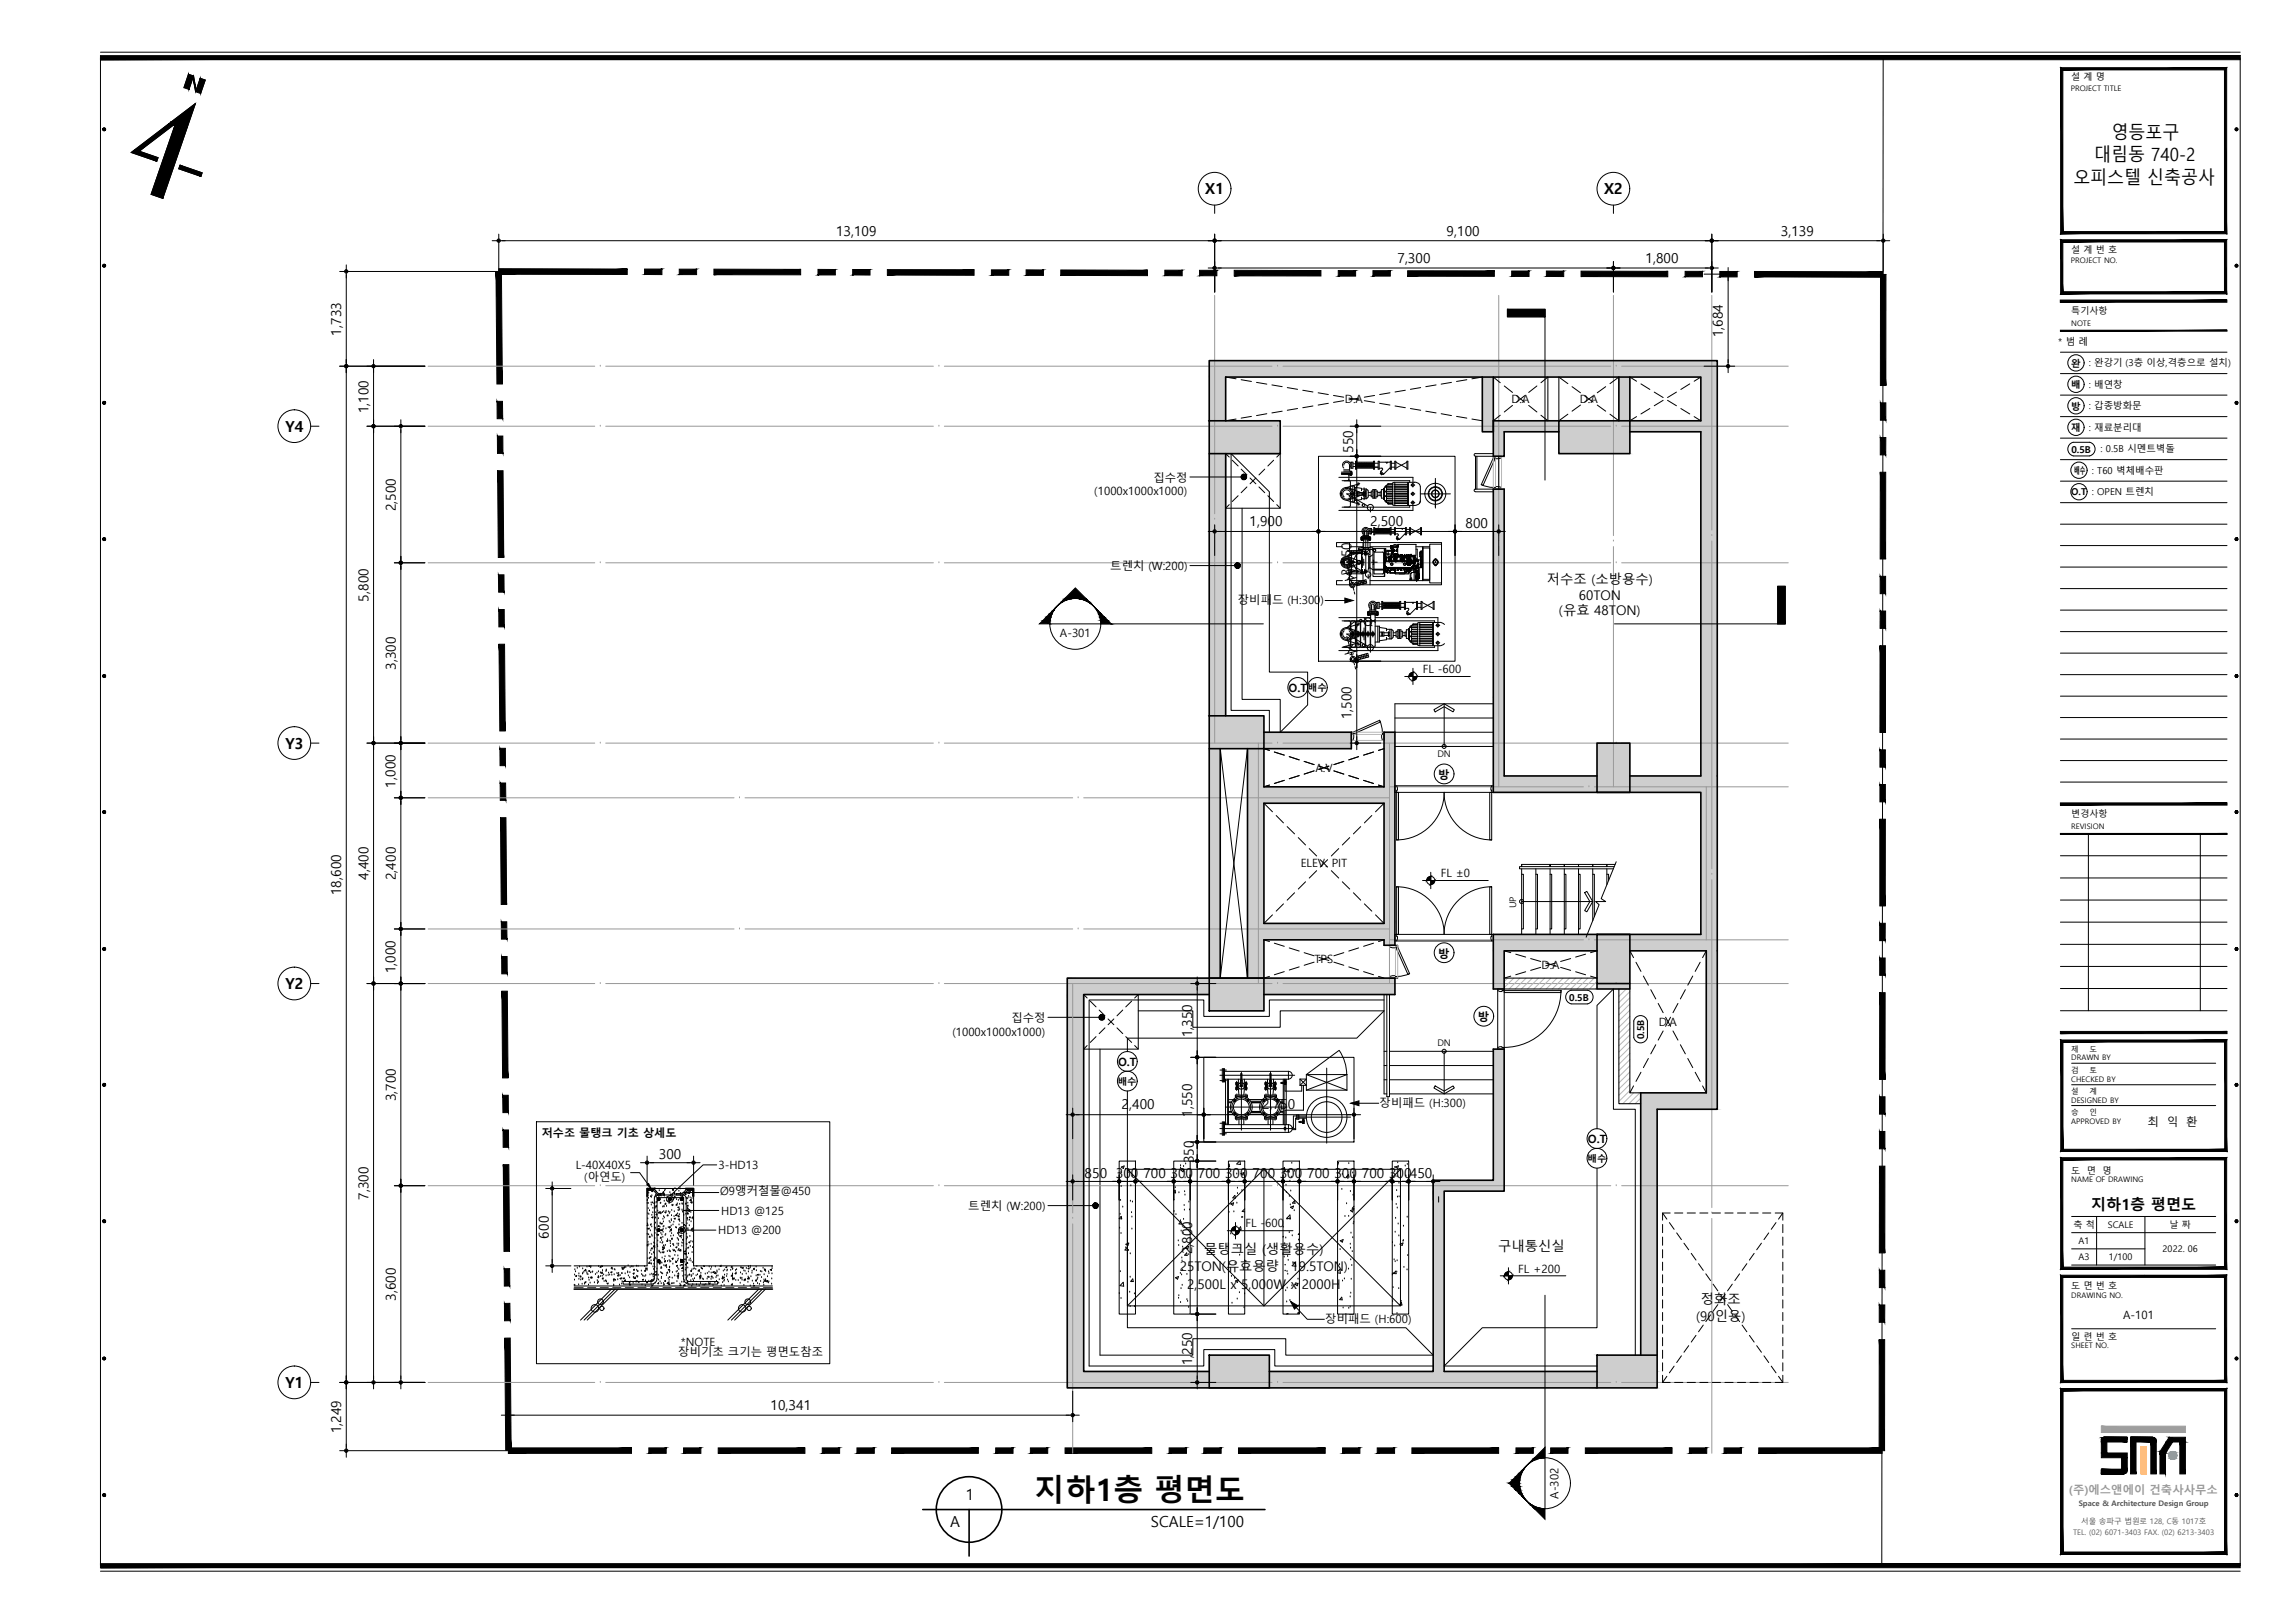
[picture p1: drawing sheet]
<svg xmlns="http://www.w3.org/2000/svg" width="420mm" height="297mm" viewBox="0 0 420 297" stroke-linecap="round" stroke-linejoin="round" font-family="sans-serif">
<defs><g id="words">
<text font-size="5.6" x="189.4" y="274.8">지하1층 평면도</text>
<g font-size="3.3">
<text x="383.4" y="29.5">대림동 740-2</text>
<text x="386.6" y="25.4">영등포구</text>
<text x="379.6" y="33.6">오피스텔 신축공사</text>
</g>
<g font-size="2.8">
<text x="220.7" y="35.6">X1</text>
<text x="293.7" y="35.6">X2</text>
<text x="52.2" y="79">Y4</text>
<text x="52.2" y="137">Y3</text>
<text x="52.2" y="181">Y2</text>
<text x="382.8" y="221.5">지하1층 평면도</text>
<text x="52.2" y="254">Y1</text>
<text x="176.8" y="274.5">1</text>
<text x="173.9" y="279.5">A</text>
<text x="210.7" y="279.4">SCALE=1/100</text>
</g>
<g font-size="2.5">
<text x="153.1" y="43.1">13,109</text>
<text x="264.8" y="43.1">9,100</text>
<text x="326" y="43.1">3,139</text>
<text x="255.8" y="48.1">7,300</text>
<text x="301.3" y="48.1">1,800</text>
<text x="62.4" y="61.4" transform="rotate(-90 62.4 61.4)">1,733</text>
<text x="315.4" y="61.7" transform="rotate(-90 315.4 61.7)">1,684</text>
<text x="67.4" y="75.6" transform="rotate(-90 67.4 75.6)">1,100</text>
<text x="247.7" y="82.9" transform="rotate(-90 247.7 82.9)">550</text>
<text x="72.5" y="93.6" transform="rotate(-90 72.5 93.6)">2,500</text>
<text x="228.8" y="96.3">1,900</text>
<text x="250.8" y="96.3">2,500</text>
<text x="268.3" y="96.6">800</text>
<text x="247.4" y="105.3" transform="rotate(-90 247.4 105.3)">3,750</text>
<text x="67.4" y="110.1" transform="rotate(-90 67.4 110.1)">5,800</text>
<text x="72.5" y="122.6" transform="rotate(-90 72.5 122.6)">3,300</text>
<text x="247.4" y="131.6" transform="rotate(-90 247.4 131.6)">1,500</text>
<text x="72.4" y="144.1" transform="rotate(-90 72.4 144.1)">1,000</text>
<text x="67.4" y="161" transform="rotate(-90 67.4 161)">4,400</text>
<text x="72.5" y="161.1" transform="rotate(-90 72.5 161.1)">2,400</text>
<text x="62.4" y="163.8" transform="rotate(-90 62.4 163.8)">18,600</text>
<text x="72.4" y="178.1" transform="rotate(-90 72.4 178.1)">1,000</text>
<text x="218.2" y="189.9" transform="rotate(-90 218.2 189.9)">1,350</text>
<text x="72.5" y="201.6" transform="rotate(-90 72.5 201.6)">3,700</text>
<text x="205.3" y="203.1">2,400</text>
<text x="231.1" y="203.1">2,750</text>
<text x="218.2" y="204.4" transform="rotate(-90 218.2 204.4)">1,550</text>
<text x="120.6" y="212.1">300</text>
<text x="198.6" y="215.6">850</text>
<text x="204.3" y="215.6">300</text>
<text x="209.3" y="215.6">700</text>
<text x="214.3" y="215.6">300</text>
<text x="218.5" y="212.9" transform="rotate(-90 218.5 212.9)">350</text>
<text x="219.3" y="215.6">700</text>
<text x="224.3" y="215.6">300</text>
<text x="229.3" y="215.6">700</text>
<text x="234.3" y="215.6">300</text>
<text x="239.3" y="215.6">700</text>
<text x="244.3" y="215.6">300</text>
<text x="249.3" y="215.6">700</text>
<text x="254.3" y="215.6">300</text>
<text x="258.1" y="215.6">450</text>
<text x="67.4" y="219.5" transform="rotate(-90 67.4 219.5)">7,300</text>
<text x="100.5" y="226.7" transform="rotate(-90 100.5 226.7)">600</text>
<text x="218.2" y="229.6" transform="rotate(-90 218.2 229.6)">2,800</text>
<text x="72.5" y="238.1" transform="rotate(-90 72.5 238.1)">3,600</text>
<text x="218.2" y="249.9" transform="rotate(-90 218.2 249.9)">1,250</text>
<text x="62.4" y="262.3" transform="rotate(-90 62.4 262.3)">1,249</text>
<text x="141.1" y="258">10,341</text>
</g>
<g font-size="2.4">
<text x="283.2" y="106.9">저수조 (소방용수)</text>
<text x="285.4" y="112.5">(유효 48TON)</text>
<text x="289" y="109.9">60TON</text>
<text x="216" y="232.5">25TON(유효용량 : 19.5TON)</text>
<text x="220.5" y="229.6">물탱크실 (생활용수)</text>
<text x="274.3" y="229">구내통신실</text>
<text x="217.3" y="235.9">2,500L x 5,000W x 2000H</text>
<text x="311.4" y="238.7">정화조</text>
<text x="310.5" y="241.8">(90인용)</text>
</g>
<g font-size="2.1">
<text x="246.2" y="73.8">D.A</text>
<text x="276.7" y="73.8">D.A</text>
<text x="289.2" y="73.8">D.A</text>
<text x="211.2" y="88.2">집수정</text>
<text x="200.3" y="90.7">(1000x1000x1000)</text>
<text x="203.3" y="104.4">트렌치 (W:200)</text>
<text x="226.6" y="110.6">장비패드 (H:300)</text>
<text x="194" y="116.6">A-301</text>
<text x="260.5" y="123.2">FL -600</text>
<text x="235.9" y="126.6">O.T</text>
<text x="240.8" y="141.3">A.V</text>
<text x="263.3" y="142.5">방</text>
<text x="238.1" y="158.8">ELEV. PIT</text>
<text x="263.8" y="160.6">FL ±0</text>
<text x="240.7" y="176.3">TPS</text>
<text x="263.3" y="175.2">방</text>
<text x="282.2" y="177.3">D.A</text>
<text x="174.3" y="189.6">(1000x1000x1000)</text>
<text x="185.2" y="187.1">집수정</text>
<text x="270.6" y="186.9">방</text>
<text x="303.7" y="187.8">D.A</text>
<text x="204.7" y="195">O.T</text>
<text x="252.6" y="202.6">장비패드 (H:300)</text>
<text x="290.7" y="209.2">O.T</text>
<text x="393.1" y="206">최</text>
<text x="396.7" y="206">익</text>
<text x="400.3" y="206">환</text>
<text x="105.4" y="213.9">L-40X40X5</text>
<text x="131.5" y="213.9">3-HD13</text>
<text x="107" y="216.1">(아연도)</text>
<text x="131.8" y="218.6">Ø9앵커철물@450</text>
<text x="177.3" y="221.5">트렌치 (W:200)</text>
<text x="131.5" y="225.9">HD13 @200</text>
<text x="132" y="222.3">HD13 @125</text>
<text x="228" y="224.6">FL -600</text>
<text x="278" y="232.9">FL +200</text>
<text x="242.6" y="242.1">장비패드 (H:600)</text>
<text x="388.7" y="241.4">A-101</text>
<text x="124.2" y="248.1">장비기초 크기는 평면도참조</text>
<text x="124.7" y="246.4">*NOTE</text>
<text x="285.3" y="274.3" transform="rotate(-90 285.3 274.3)">A-302</text>
</g>
<text font-size="2.1" fill="#989898" x="378.8" y="273.5">(주)에스앤에이 건축사사무소</text>
<text font-size="2" x="99.2" y="208.1">저수조 물탱크 기초 상세도</text>
<g font-size="1.7">
<text x="379.2" y="14.7">설 계 명</text>
<text x="379.2" y="46.3">설 계 번 호</text>
<text x="379.2" y="57.5">특기사항</text>
<text x="376.8" y="63.1">* 범 례</text>
<text x="379.2" y="67.1">완</text>
<text x="379.2" y="71.1">배</text>
<text x="382.4" y="67">: 완강기 (3층 이상,격층으로 설치)</text>
<text x="382.4" y="71">: 배연창</text>
<text x="379.2" y="75">방</text>
<text x="382.4" y="74.9">: 갑종방화문</text>
<text x="379.2" y="79">재</text>
<text x="379.2" y="82.8">0.5B</text>
<text x="382.4" y="78.8">: 재료분리대</text>
<text x="384.6" y="82.8">: 0.5B 시멘트벽돌</text>
<text x="379.7" y="86.8">배수 : T60 벽체배수판</text>
<text x="379.2" y="90.6">O.T : OPEN 트렌치</text>
<text x="239.4" y="126.4">배수</text>
<text x="263.1" y="138.5">DN</text>
<text x="379.2" y="149.6">변경사항</text>
<text x="277.6" y="166.2" transform="rotate(-90 277.6 166.2)">UP</text>
<text x="287.3" y="183.1">0.5B</text>
<text x="263.1" y="191.4">DN</text>
<text x="301" y="190.2" transform="rotate(-90 301 190.2)">0.5B</text>
<text x="204.6" y="198.5">배수</text>
<text x="290.6" y="212.6">배수</text>
<text x="379.2" y="214.8">도</text>
<text x="382" y="214.8">면</text>
<text x="384.9" y="214.8">명</text>
<text x="379.6" y="224.7">축 척</text>
<text x="380.5" y="227.7">A1</text>
<text x="385.9" y="224.7">SCALE</text>
<text x="397.2" y="224.7">날 짜</text>
<text x="380.5" y="230.6">A3</text>
<text x="386.1" y="230.6">1/100</text>
<text x="395.9" y="229.2">2022. 06</text>
<text x="379.2" y="235.9">도 면 번 호</text>
<text x="379.2" y="245.2">일 련 번 호</text>
</g>
<g font-size="1.4">
<text x="379.1" y="16.7">PROJECT TITLE</text>
<text x="379.1" y="48.2">PROJECT NO.</text>
<text x="379.2" y="59.7">NOTE</text>
<text x="379.2" y="151.7">REVISION</text>
<text x="379.2" y="192.5">제</text>
<text x="379.2" y="194.1">DRAWN BY</text>
<text x="379.2" y="198">CHECKED BY</text>
<text x="379.2" y="196.3">검</text>
<text x="382.6" y="192.5">도</text>
<text x="382.6" y="196.3">토</text>
<text x="379.2" y="200.3">설</text>
<text x="379.2" y="201.9">DESIGNED BY</text>
<text x="382.6" y="200.3">계</text>
<text x="379.2" y="204.1">승</text>
<text x="379.2" y="205.7">APPROVED BY</text>
<text x="382.6" y="204.1">인</text>
<text x="379.2" y="216.4">NAME OF DRAWING</text>
<text x="379.2" y="237.5">DRAWING NO.</text>
<text x="379.2" y="246.8">SHEET NO.</text>
</g>
<g font-size="1.4" fill="#535353">
<text x="380.6" y="275.6">Space &amp; Architecture Design Group</text>
<text x="379.6" y="280.9">TEL. (02) 6071-3403 FAX. (02) 6213-3403</text>
<text x="381" y="278.9">서울 송파구 법원로 128, C동 1017호</text>
</g>
</g></defs>
<!-- layer: HAT253 -->
<g fill="#cecece" stroke="#cecece" stroke-width=".18">
<path d="M221.4 66l93 3v-3zM221.4 66l93 3h-93z"/>
<path d="M311.4 69l3 8v-8zM311.4 69l3 8h-3z"/>
<path d="M296.4 69l2 8v-8zM296.4 69l2 8h-2z"/>
<path d="M221.4 69l3 8v-8zM221.4 69l3 8h-3z"/>
<path d="M298.4 77l16 2v-2zM298.4 77l16 2h-16z"/>
<path d="M285.4 77l13 2v-2zM285.4 77l13 2h-13z"/>
<path d="M273.4 77l12 2v-2zM273.4 77l12 2h-12z"/>
<path d="M271.4 69l2 10v-10zM271.4 69l2 10h-2z"/>
<path d="M285.4 79l13 4v-4zM285.4 79l13 4h-13z"/>
<path d="M221.4 77l13 6v-6zM221.4 77l13 6h-13z"/>
<path d="M273.4 79l2 4.5v-4.5zM273.4 79l2 4.5h-2z"/>
<path d="M273.4 89.5l2 38v-38zM273.4 89.5l2 38h-2z"/>
<path d="M221.4 83l3 48v-48zM221.4 83l3 48h-3z"/>
<path d="M231.4 134l16 2v-2zM231.4 134l16 2h-16z"/>
<path d="M221.4 131l10 5v-5zM221.4 131l10 5h-10z"/>
<path d="M231.4 136l16 1v-1zM231.4 136l16 1h-16z"/>
<path d="M221.4 136l10 1v-1zM221.4 136l10 1h-10z"/>
<path d="M292.4 136l6 6v-6zM292.4 136l6 6h-6z"/>
<path d="M273.4 127.5l2 14.5v-14.5zM273.4 127.5l2 14.5h-2z"/>
<path d="M311.4 79l3 63v-63zM311.4 79l3 63h-3z"/>
<path d="M292.4 142l6 2v-2zM292.4 142l6 2h-6z"/>
<path d="M273.4 142l19 2v-2zM273.4 142l19 2h-19z"/>
<path d="M253.4 134l2 10v-10zM253.4 134l2 10h-2z"/>
<path d="M228.4 137l3 7v-7zM228.4 137l3 7h-3z"/>
<path d="M298.4 142l16 3v-3zM298.4 142l16 3h-16z"/>
<path d="M292.4 144l6 1v-1zM292.4 144l6 1h-6z"/>
<path d="M273.4 144l19 1v-1zM273.4 144l19 1h-19z"/>
<path d="M228.4 144l27 3v-3zM228.4 144l27 3h-27z"/>
<path d="M253.4 147l2 22v-22zM253.4 147l2 22h-2z"/>
<path d="M228.4 147l3 22v-22zM228.4 147l3 22h-3z"/>
<path d="M311.4 145l3 26v-26zM311.4 145l3 26h-3z"/>
<path d="M292.4 171l6 1v-1zM292.4 171l6 1h-6z"/>
<path d="M273.4 171l19 1v-1zM273.4 171l19 1h-19z"/>
<path d="M228.4 169l27 3v-3zM228.4 169l27 3h-27z"/>
<path d="M292.4 172l6 1v-1zM292.4 172l6 1h-6z"/>
<path d="M273.4 172l19 1v-1zM273.4 172l19 1h-19z"/>
<path d="M253.4 172l2 1v-1zM253.4 172l2 1h-2z"/>
<path d="M298.4 171l16 3v-3zM298.4 171l16 3h-16z"/>
<path d="M292.4 173l6 1v-1zM292.4 173l6 1h-6z"/>
<path d="M273.4 173l19 1v-1zM273.4 173l19 1h-19z"/>
<path d="M228.4 172l3 7v-7zM228.4 172l3 7h-3z"/>
<path d="M221.4 137l2 42v-42zM221.4 137l2 42h-2z"/>
<path d="M292.4 174l6 6v-6zM292.4 174l6 6h-6z"/>
<path d="M231.4 179l24 1v-1zM231.4 179l24 1h-24z"/>
<path d="M221.4 179l10 1v-1zM221.4 179l10 1h-10z"/>
<path d="M195.4 179l26 1v-1zM195.4 179l26 1h-26z"/>
<path d="M292.4 180l6 1v-1zM292.4 180l6 1h-6z"/>
<path d="M273.4 174l2 7v-7zM273.4 174l2 7h-2z"/>
<path d="M231.4 180l24 1v-1zM231.4 180l24 1h-24z"/>
<path d="M221.4 180l10 1v-1zM221.4 180l10 1h-10z"/>
<path d="M195.4 180l26 1v-1zM195.4 180l26 1h-26z"/>
<path d="M231.4 181l24 1v-1zM231.4 181l24 1h-24z"/>
<path d="M221.4 181l10 1v-1zM221.4 181l10 1h-10z"/>
<path d="M195.4 181l26 1v-1zM195.4 181l26 1h-26z"/>
<path d="M221.4 182l10 3v-3zM221.4 182l10 3h-10z"/>
<path d="M312.4 174l2 26v-26zM312.4 174l2 26h-2z"/>
<path d="M300.4 200l14 3v-3zM300.4 200l14 3h-14z"/>
<path d="M273.4 192l2 24v-24zM273.4 192l2 24h-2z"/>
<path d="M262.4 216l13 2v-2zM262.4 216l13 2h-13z"/>
<path d="M300.4 203l3 45v-45zM300.4 203l3 45h-3z"/>
<path d="M292.4 248l11 3v-3zM292.4 248l11 3h-11z"/>
<path d="M262.4 218l2 33v-33zM262.4 218l2 33h-2z"/>
<path d="M195.4 182l3 69v-69zM195.4 182l3 69h-3z"/>
<path d="M292.4 251l11 3v-3zM292.4 251l11 3h-11z"/>
<path d="M232.4 251l60 3v-3zM232.4 251l60 3h-60z"/>
<path d="M221.4 248l11 6v-6zM221.4 248l11 6h-11z"/>
<path d="M195.4 251l26 3v-3zM195.4 251l26 3h-26z"/>
</g>
<!-- layer: HAT252 -->
<g fill="none" stroke="#b7b7b7" stroke-width=".18">
<path d="M276 179l-.6 .6M277.1 179l-1.7 1.7M278.3 179l-2 2M279.4 179l-2 2M280.5 179l-2 2M281.7 179l-2 2M282.8 179l-2 2M283.9 179l-2 2M285.1 179l-2 2M286.2 179l-2 2M287.3 179l-2 2M288.4 179l-2 2"/>
<path d="M289.6 179l-2 2M290.7 179l-2 2M291.8 179l-2 2M292.4 179.6l-1.4 1.4M292.4 180.7l-.3 .3M296.6 181l-.2 .2M297.7 181l-1.3 1.4M298.4 181.5l-2 2M298.4 182.6l-2 2M298.4 183.8l-2 1.9M298.4 184.9l-2 2M298.4 186l-2 2"/>
<path d="M298.4 187.1l-2 2M298.4 188.3l-2 2M298.4 189.4l-2 2M298.4 190.5l-2 2M298.4 191.7l-2 2M298.4 192.8l-2 2M298.4 193.9l-2 2M298.4 195.1l-2 1.9M298.4 196.2l-2 2M298.4 197.3l-2 2M298.4 198.4l-2 2.1M298.4 199.6l-2 2"/>
<path d="M299.1 200l-2 2M300.2 200l-2 2M300.4 201l-1 1"/>
</g>
<!-- layer: CENT -->
<g fill="none" stroke="#989898" stroke-width=".18">
<path d="M222.4 54.1v39.9M274.4 54.1v43.9M295.4 54.1v43.9M313.4 54.1v42.9M78.4 67h30.5M78.4 78h30.5M109.9 67h.1M109.9 78h.1M110.9 67h60M110.9 78h60M171.9 67h.1M171.9 78h.1"/>
<path d="M172.9 67h60M172.9 78h60M233.9 67h.1M233.9 78h.1M234.9 67h60M234.9 78h60M295.9 67h.1M295.9 78h.1M296.9 67h30.5M296.9 78h30.5M222.4 95h.1M222.4 96v40"/>
<path d="M274.4 99h.1M295.4 99h.1M313.4 98h.1M313.4 99v60M78.4 103h30.5M109.9 103h.1M110.9 103h60M171.9 103h.1M172.9 103h60M233.9 103h.1M234.9 103h60M274.4 100v44"/>
<path d="M295.4 100v44M295.9 103h.1M296.9 103h30.5M78.4 136h30.5M109.9 136h.1M110.9 136h60M171.9 136h.1M172.9 136h60M230.4 136v44M233.9 136h.1M234.9 136h60M254.4 136v44"/>
<path d="M295.9 136h.1M296.9 136h30.5M78.4 146h56M135.4 146h.1M136.4 146h60M197.4 146h.1M198.4 146h56M254.4 144h35.5M290.9 144h.1M291.9 144h35.5M312.4 144v28M78.4 170h56"/>
<path d="M135.4 170h.1M136.4 170h60M197.4 170h.1M198.4 170h56M254.4 172h35.5M290.9 172h.1M291.9 172h35.5M313.4 160h.1M313.4 161v60M78.4 180h30.5M109.9 180h.1M110.9 180h60"/>
<path d="M171.9 180h.1M172.9 180h60M196.4 180v42M233.9 180h.1M234.9 180h60M295.9 180h.1M296.9 180h30.5M78.4 217h30.5M109.9 217h.1M110.9 217h60M171.9 217h.1M172.9 217h60"/>
<path d="M233.9 217h.1M234.9 217h60M295.9 217h.1M296.9 217h30.5M196.4 223h.1M196.4 224v42M313.4 222h.1M313.4 223v43M78.4 253h30.5M109.9 253h.1M110.9 253h60M171.9 253h.1"/>
<path d="M172.9 253h60M233.9 253h.1M234.9 253h60M295.9 253h.1M296.9 253h30.5"/>
</g>
<!-- layer: FORM -->
<g fill="none" stroke="#000" stroke-width=".18">
<path d="M18.4 10.6v275.9h391.7v-275.9M18.4 9.6h391.7M19.1 23.7h.1M409.4 23.7h.1M19.1 48.6h.1M409.4 48.6h.1M19.1 73.7h.1M377.2 76.2h30.5M377.2 72.3h30.5M377.2 68.4h30.5M377.2 64.5h30.5M409.4 73.7h.1"/>
<path d="M19.1 98.7h.1M377.2 80.2h30.5M377.2 99.9h30.5M377.2 95.9h30.5M377.2 92h30.5M377.2 88.1h30.5M377.2 84.1h30.5M409.4 98.7h.1M377.2 119.5h30.5M377.2 115.6h30.5M377.2 111.7h30.5M377.2 107.7h30.5"/>
<path d="M377.2 103.8h30.5M19.1 123.7h.1M377.2 123.5h30.5M377.2 139.2h30.5M377.2 135.3h30.5M377.2 131.3h30.5M377.2 127.4h30.5M409.4 123.7h.1M19.1 148.6h.1M377.2 156.6h30.5M377.2 152.6h30.5M377.2 143.1h30.5"/>
<path d="M382.3 152.6v32.4M402.8 152.6v32.4M409.4 148.6h.1M19.1 173.7h.1M377.2 172.8h30.5M377.2 176.9h30.5M377.2 160.7h30.5M377.2 164.7h30.5M377.2 168.8h30.5M409.4 173.7h.1M19.1 198.5h.1M377.2 185h30.5"/>
<path d="M377.2 180.9h30.5M377.6 194.5h.1M377.6 198.5h.1M379.3 198.5h26.3M379.3 194.6h26.3M409.4 198.5h.1M377.6 202.5h.1M379.3 202.3h26.3M19.1 223.5h.1M379.3 231.5h26.3M379.3 225.6h26.3M379.3 222.6h26.3"/>
<path d="M379.3 228.6h13.4M383.8 222.6v8.9M392.6 233.6h.1M392.7 222.6v8.9M409.4 223.5h.1M19.1 248.6h.1M379.3 243.2h26.3M409.4 248.6h.1M19.1 273.6h.1M409.4 273.6h.1M18.4 287.6h391.7"/>
</g>
<g fill="#000" stroke="#000" stroke-width=".18">
<path d="M18.4 10.2v.7l391.7-.7zM18.4 10.9l391.7-.7v.7z"/>
<path d="M18.8 23.7l.1 .1 .2-.1zM18.9 23.8l.2-.1-.2 .2zM19.1 23.7l-.2 .2h.2z"/>
<path d="M18.9 23.5l.2 .2v-.3zM18.9 23.5l.2 .2zM18.9 23.5l-.1 .2h.3z"/>
<path d="M19.1 23.7v.2h.1zM19.1 23.7l.2 .1-.1 .1zM19.1 23.7l.2 .1v-.1z"/>
<path d="M19.1 23.7h.2v-.2zM19.2 23.5h.1l-.2 .2zM19.1 23.4v.3l.1-.2z"/>
<path d="M409.2 23.7v.1l.2-.1zM409.2 23.8l.2-.1-.1 .2zM409.4 23.7l-.1 .2h.1z"/>
<path d="M409.3 23.5l.1 .2v-.3zM409.3 23.5l.1 .2-.2-.2zM409.2 23.5v.2h.2z"/>
<path d="M409.4 23.7v.2h.2zM409.4 23.7l.3 .1-.1 .1zM409.4 23.7l.3 .1v-.1z"/>
<path d="M409.4 23.7h.3v-.2zM409.6 23.5h.1l-.3 .2zM409.4 23.4v.3l.2-.2z"/>
<path d="M18.8 48.6l.1 .2 .2-.2zM18.9 48.8l.2-.2-.2 .2zM19.1 48.6l-.2 .2 .2 .1z"/>
<path d="M18.9 48.4l.2 .2v-.2zM18.9 48.5v-.1l.2 .2zM18.9 48.5l-.1 .1h.3z"/>
<path d="M19.1 48.6v.3l.1-.1zM19.1 48.6l.2 .2h-.1zM19.1 48.6l.2 .2v-.2z"/>
<path d="M19.1 48.6h.2v-.1zM19.2 48.4l.1 .1-.2 .1zM19.1 48.4v.2l.1-.2z"/>
<path d="M377.2 54.9v.4l30.5-.4zM377.2 55.3l30.5-.4v.4z"/>
<path d="M377.7 42.4l-.4 .4 29.9-.4zM377.3 42.8l29.9-.4 .4 .4zM407.2 12.8v29.6l.4 .4zM407.2 12.8l.4-.4v30.4zM377.7 12.8h29.5l.4-.4zM377.3 12.4h30.3l-29.9 .4zM377.3 12.4l.4 30v-29.6zM377.3 12.4l.4 30-.4 .4z"/>
<path d="M377.7 53.4l-.4 .4 29.9-.4zM377.3 53.8l29.9-.4 .4 .4zM407.2 44.3v9.1l.4 .4zM407.2 44.3l.4-.4v9.9zM377.7 44.3h29.5l.4-.4zM377.3 43.9h30.3l-29.9 .4zM377.3 43.9l.4 9.5v-9.1zM377.3 43.9l.4 9.5-.4 .4z"/>
<path d="M409.2 48.6v.2l.2-.2zM409.2 48.8l.2-.2-.1 .2zM409.4 48.6l-.1 .2 .1 .1z"/>
<path d="M409.3 48.4l.1 .2v-.2zM409.3 48.4l.1 .2-.2-.1zM409.2 48.5v.1h.2z"/>
<path d="M409.4 48.6v.3l.2-.1zM409.4 48.6l.3 .2h-.1zM409.4 48.6l.3 .2v-.2z"/>
<path d="M409.4 48.6h.3v-.1zM409.6 48.4l.1 .1-.3 .1zM409.4 48.4v.2l.2-.2z"/>
<path d="M18.8 73.7l.1 .1 .2-.1zM18.9 73.8l.2-.1-.2 .2z"/>
<path d="M19.1 73.7v.3l-.2-.1zM19.1 73.7v.3zM19.1 73.7l.1 .2-.1 .1zM19.1 73.7l.1 .2zM19.1 73.7l.2 .1-.1 .1zM19.1 73.7l.2 .1v-.1z"/>
<path d="M18.9 73.5l.2 .2v-.2zM18.9 73.6v-.1l.2 .2zM18.9 73.6l-.1 .1h.3z"/>
<path d="M19.1 73.7h.2v-.1zM19.2 73.5l.1 .1-.2 .1zM19.1 73.5v.2l.1-.2z"/>
<path d="M377.2 60.4v.2l30.5-.2zM377.2 60.6l30.5-.2v.2z"/>
<path d="M409.2 73.7v.1l.2-.1zM409.2 73.8l.2-.1-.1 .2z"/>
<path d="M409.4 73.7v.3l-.1-.1zM409.4 73.7v.3zM409.4 73.7l.2 .2-.2 .1zM409.4 73.7l.2 .2zM409.4 73.7l.3 .1-.1 .1zM409.4 73.7l.3 .1v-.1z"/>
<path d="M409.3 73.5l.1 .2v-.2zM409.3 73.5l.1 .2-.2-.1zM409.2 73.6v.1h.2z"/>
<path d="M409.4 73.7h.3v-.1zM409.6 73.5l.1 .1-.3 .1zM409.4 73.5v.2l.2-.2z"/>
<path d="M18.9 98.8v.1l.2-.2zM19.1 98.7v.2h-.2zM19.1 98.7v.2h.1z"/>
<path d="M18.9 98.5l.2 .2-.2-.1zM18.9 98.6l.2 .1zM18.9 98.6l.2 .1h-.3zM18.8 98.7l.1 .1 .2-.1z"/>
<path d="M19.1 98.7l.1 .2 .1-.1zM19.1 98.7h.2v.1z"/>
<path d="M19.1 98.7h.2v-.1zM19.2 98.5l.1 .1-.2 .1zM19.2 98.5l-.1 .2zM19.1 98.4l.1 .1-.1 .2zM18.9 98.5l.2 .2v-.3z"/>
<path d="M409.2 98.8l.1 .1 .1-.2zM409.4 98.7v.2h-.1zM409.4 98.7v.2h.2z"/>
<path d="M409.3 98.5l.1 .2-.2-.1zM409.2 98.6l.2 .1zM409.2 98.6l.2 .1h-.2zM409.2 98.7v.1l.2-.1z"/>
<path d="M409.4 98.7l.2 .2 .1-.1zM409.4 98.7h.3v.1z"/>
<path d="M409.4 98.7h.3v-.1zM409.6 98.5l.1 .1-.3 .1zM409.6 98.5l-.2 .2zM409.4 98.4l.2 .1-.2 .2zM409.3 98.5l.1 .2v-.3z"/>
<path d="M18.8 123.7l.1 .2 .2-.2zM18.9 123.9l.2-.2-.2 .2zM19.1 123.7l-.2 .2 .2 .1z"/>
<path d="M18.9 123.5l.2 .2v-.2zM18.9 123.6v-.1l.2 .2zM18.9 123.6l-.1 .1h.3z"/>
<path d="M19.1 123.7v.3l.1-.1zM19.1 123.7l.2 .2h-.1zM19.1 123.7l.2 .2v-.2z"/>
<path d="M19.1 123.7h.2v-.1zM19.2 123.5l.1 .1-.2 .1zM19.1 123.5v.2l.1-.2z"/>
<path d="M409.2 123.7v.2l.2-.2zM409.2 123.9l.2-.2-.1 .2zM409.4 123.7l-.1 .2 .1 .1z"/>
<path d="M409.3 123.5l.1 .2v-.2zM409.3 123.5l.1 .2-.2-.1zM409.2 123.6v.1h.2z"/>
<path d="M409.4 123.7v.3l.2-.1zM409.4 123.7l.3 .2h-.1zM409.4 123.7l.3 .2v-.2z"/>
<path d="M409.4 123.7h.3v-.1zM409.6 123.5l.1 .1-.3 .1zM409.4 123.5v.2l.2-.2z"/>
<path d="M18.8 148.6l.1 .1 .2-.1zM18.9 148.7l.2-.1-.2 .2zM19.1 148.6l-.2 .2 .2 .1z"/>
<path d="M18.9 148.4l.2 .2v-.2zM18.9 148.5v-.1l.2 .2zM18.9 148.5l-.1 .1h.3z"/>
<path d="M19.1 148.6v.3l.1-.1zM19.1 148.6l.2 .1-.1 .1zM19.1 148.6l.2 .1v-.1z"/>
<path d="M19.1 148.6h.2v-.1zM19.2 148.4l.1 .1-.2 .1zM19.1 148.4v.2l.1-.2z"/>
<path d="M377.2 146.9v.4l30.5-.4zM377.2 147.3l30.5-.4v.4z"/>
<path d="M377.2 152.5v.2l30.5-.2zM377.2 152.7l30.5-.2v.2z"/>
<path d="M409.2 148.6v.1l.2-.1zM409.2 148.7l.2-.1-.1 .2zM409.4 148.6l-.1 .2 .1 .1z"/>
<path d="M409.3 148.4l.1 .2v-.2zM409.3 148.4l.1 .2-.2-.1zM409.2 148.5v.1h.2z"/>
<path d="M409.4 148.6v.3l.2-.1zM409.4 148.6l.3 .1-.1 .1zM409.4 148.6l.3 .1v-.1z"/>
<path d="M409.4 148.6h.3v-.1zM409.6 148.4l.1 .1-.3 .1zM409.4 148.4v.2l.2-.2z"/>
<path d="M18.8 173.7l.1 .1 .2-.1zM18.9 173.8l.2-.1-.2 .2zM19.1 173.7l-.2 .2h.2z"/>
<path d="M18.9 173.5l.2 .2v-.3zM18.9 173.6v-.1l.2 .2zM18.9 173.6l-.1 .1h.3z"/>
<path d="M19.1 173.7v.2h.1zM19.1 173.7l.2 .1-.1 .1zM19.1 173.7l.2 .1v-.1z"/>
<path d="M19.1 173.7h.2v-.1zM19.2 173.5l.1 .1-.2 .1zM19.1 173.4v.3l.1-.2z"/>
<path d="M409.2 173.7v.1l.2-.1zM409.2 173.8l.2-.1-.1 .2zM409.4 173.7l-.1 .2h.1z"/>
<path d="M409.3 173.5l.1 .2v-.3zM409.3 173.5l.1 .2-.2-.1zM409.2 173.6v.1h.2z"/>
<path d="M409.4 173.7v.2h.2zM409.4 173.7l.3 .1-.1 .1zM409.4 173.7l.3 .1v-.1z"/>
<path d="M409.4 173.7h.3v-.1zM409.6 173.5l.1 .1-.3 .1zM409.4 173.4v.3l.2-.2z"/>
<path d="M18.9 198.7v.1l.2-.2zM19.1 198.6v.2h-.2zM19.1 198.6v.2h.1z"/>
<path d="M18.9 198.3l.2 .2-.2-.1zM18.9 198.4l.2 .2zM18.9 198.4l.2 .2h-.3zM18.8 198.6l.1 .1 .2-.1z"/>
<path d="M19.1 198.6l.1 .2 .1-.1zM19.1 198.6h.2v.1z"/>
<path d="M19.1 198.6h.2v-.2zM19.2 198.3l.1 .1-.2 .2zM19.2 198.3l-.1 .3zM19.1 198.3h.1l-.1 .2zM18.9 198.3l.2 .2v-.2z"/>
<path d="M377.2 188.8v.4l30.5-.4zM377.2 189.2l30.5-.4v.4z"/>
<path d="M409.2 198.7l.1 .1 .1-.2zM409.4 198.6v.2h-.1zM409.4 198.6v.2h.2z"/>
<path d="M409.3 198.3l.1 .2-.2-.1zM409.2 198.4l.2 .2zM409.2 198.4l.2 .2h-.2zM409.2 198.6v.1l.2-.1z"/>
<path d="M409.4 198.6l.2 .2 .1-.1zM409.4 198.6h.3v.1z"/>
<path d="M409.4 198.6h.3v-.2zM409.6 198.3l.1 .1-.3 .2zM409.6 198.3l-.2 .3zM409.4 198.3h.2l-.2 .2zM409.3 198.3l.1 .2v-.2z"/>
<path d="M377.7 210.3l-.4 .4 30-.4zM377.3 210.7l30-.4 .4 .4zM407.3 190.7v19.6l.4 .4zM407.3 190.7l.4-.4v20.4zM377.7 190.7h29.6l.4-.4zM377.3 190.3h30.4l-30 .4zM377.3 190.3l.4 20v-19.6zM377.3 190.3l.4 20-.4 .4z"/>
<path d="M18.8 223.5l.1 .1 .2-.1zM18.9 223.6l.2-.1-.2 .2z"/>
<path d="M19.1 223.5v.3l-.2-.1zM19.1 223.5v.3zM19.1 223.5l.1 .2-.1 .1zM19.1 223.5l.1 .2zM19.1 223.5l.2 .1-.1 .1zM19.1 223.5l.2 .1v-.1z"/>
<path d="M18.9 223.3l.2 .2v-.2zM18.9 223.4v-.1l.2 .2zM18.9 223.4l-.1 .1h.3z"/>
<path d="M19.1 223.5h.2v-.1zM19.2 223.3l.1 .1-.2 .1zM19.1 223.3v.2l.1-.2z"/>
<path d="M377.7 231.9l-.4 .4 29.9-.4zM377.3 232.3l29.9-.4 .4 .4zM407.2 212.3v19.6l.4 .4zM407.2 212.3l.4-.4v20.4zM377.7 212.3h29.5l.4-.4zM377.3 211.9h30.3l-29.9 .4zM377.3 211.9l.4 20v-19.6zM377.3 211.9l.4 20-.4 .4z"/>
<path d="M409.2 223.5v.1l.2-.1zM409.2 223.6l.2-.1-.1 .2z"/>
<path d="M409.4 223.5v.3l-.1-.1zM409.4 223.5v.3zM409.4 223.5l.2 .2-.2 .1zM409.4 223.5l.2 .2zM409.4 223.5l.3 .1-.1 .1zM409.4 223.5l.3 .1v-.1z"/>
<path d="M409.3 223.3l.1 .2v-.2zM409.3 223.3l.1 .2-.2-.1zM409.2 223.4v.1h.2z"/>
<path d="M409.4 223.5h.3v-.1zM409.6 223.3l.1 .1-.3 .1zM409.4 223.3v.2l.2-.2z"/>
<path d="M18.8 248.6l.1 .2 .2-.2zM18.9 248.8l.2-.2-.2 .2zM19.1 248.6l-.2 .2 .2 .1z"/>
<path d="M18.9 248.4l.2 .2v-.2zM18.9 248.5v-.1l.2 .2zM18.9 248.5l-.1 .1h.3z"/>
<path d="M19.1 248.6v.3l.1-.1zM19.1 248.6l.2 .2h-.1zM19.1 248.6l.2 .2v-.2z"/>
<path d="M19.1 248.6h.2v-.1zM19.2 248.4l.1 .1-.2 .1zM19.1 248.4v.2l.1-.2z"/>
<path d="M377.7 252.6l-.4 .4 29.9-.4zM377.3 253l29.9-.4 .4 .4zM407.2 233.8v18.8l.4 .4zM407.2 233.8l.4-.4v19.6zM377.7 233.8h29.5l.4-.4zM377.3 233.4h30.3l-29.9 .4zM377.3 233.4l.4 19.2v-18.8zM377.3 233.4l.4 19.2-.4 .4z"/>
<path d="M409.2 248.6v.2l.2-.2zM409.2 248.8l.2-.2-.1 .2zM409.4 248.6l-.1 .2 .1 .1z"/>
<path d="M409.3 248.4l.1 .2v-.2zM409.3 248.4l.1 .2-.2-.1zM409.2 248.5v.1h.2z"/>
<path d="M409.4 248.6v.3l.2-.1zM409.4 248.6l.3 .2h-.1zM409.4 248.6l.3 .2v-.2z"/>
<path d="M409.4 248.6h.3v-.1zM409.6 248.4l.1 .1-.3 .1zM409.4 248.4v.2l.2-.2z"/>
<path d="M18.8 273.6l.1 .2 .2-.2zM18.9 273.8l.2-.2-.2 .2zM19.1 273.6l-.2 .2 .2 .1z"/>
<path d="M18.9 273.4l.2 .2v-.2zM18.9 273.5v-.1l.2 .2zM18.9 273.5l-.1 .1h.3z"/>
<path d="M19.1 273.6v.3l.1-.1zM19.1 273.6l.2 .2h-.1zM19.1 273.6l.2 .2v-.2z"/>
<path d="M19.1 273.6h.2v-.1zM19.2 273.4l.1 .1-.2 .1zM19.1 273.4v.2l.1-.2z"/>
<path d="M409.2 273.6v.2l.2-.2zM409.2 273.8l.2-.2-.1 .2zM409.4 273.6l-.1 .2 .1 .1z"/>
<path d="M409.3 273.4l.1 .2v-.2zM409.3 273.4l.1 .2-.2-.1zM409.2 273.5v.1h.2z"/>
<path d="M409.4 273.6v.3l.2-.1zM409.4 273.6l.3 .2h-.1zM409.4 273.6l.3 .2v-.2z"/>
<path d="M409.4 273.6h.3v-.1zM409.6 273.4l.1 .1-.3 .1zM409.4 273.4v.2l.2-.2z"/>
<path d="M377.7 284.1l-.4 .4 30-.4zM377.3 284.5l30-.4 .3 .4zM407.3 254.5v29.6l.3 .4zM407.6 254.1v30.4l-.3-30zM377.7 254.5h29.6l.3-.4zM377.3 254.1h30.3l-29.9 .4zM377.3 254.1l.4 30v-29.6zM377.3 254.1l.4 30-.4 .4z"/>
<path d="M377.7 284.1l-.4 .4 30-.4zM377.3 284.5l30-.4 .3 .4zM407.3 254.5v29.6l.3 .4zM407.6 254.1v30.4l-.3-30zM377.7 254.5h29.6l.3-.4zM377.3 254.1h30.3l-29.9 .4zM377.3 254.1l.4 30v-29.6zM377.3 254.1l.4 30-.4 .4z"/>
<path d="M18.4 286.9h391.7v-.7zM18.4 286.2h391.7l-391.7 .7z"/>
</g>
<!-- layer: TIT -->
<path d="M384.7 261l15.4 1.2v-1.2zM384.7 261l15.4 1.2h-15.4z" fill="#9f9f9f" stroke="#9f9f9f" stroke-width=".18"/>
<g fill="#000" stroke="#000" stroke-width=".18">
<path d="M384.7 263.9l1 2v-2zM384.7 263.9l1 2h-1z"/>
<path d="M384.7 269.7h4.2zM384.7 269.7l4 .1z"/>
<path d="M384.7 269.7h4.3zM384.7 269.7h4.2z"/>
<path d="M384.7 269.6h4.4zM384.7 269.6l4.3 .1z"/>
<path d="M384.7 269.6h4.5zM384.7 269.6h4.4z"/>
<path d="M384.7 269.5h4.6zM384.7 269.5l4.5 .1z"/>
<path d="M384.7 269.4l4.6 .1v-.1zM384.7 269.4l4.6 .1h-4.6z"/>
<path d="M384.7 269.3l4.6 .1 .1-.1zM384.7 269.3l4.6 .1h-4.6z"/>
<path d="M385.1 263l4.3 .1zM385.1 263.1h4.3z"/>
<path d="M385.1 263.1h4.3zM385 263.1h4.4z"/>
<path d="M385 263.1h4.4zM384.9 263.1h4.5z"/>
<path d="M384.9 263.1l4.5 .1zM384.9 263.1l4.5 .1z"/>
<path d="M384.9 263.2h4.5zM384.9 263.2h4.5z"/>
<path d="M384.8 263.2l4.6 .1zM384.8 263.2l4.6 .1z"/>
<path d="M384.8 263.3h4.6zM384.8 263.3h4.6z"/>
<path d="M384.7 263.3l4.7 .1zM384.7 263.3l4.7 .1z"/>
<path d="M384.7 263.4l4.7 .1zM384.7 263.4l4.7 .1z"/>
<path d="M384.7 263.5l4.7 .4v-.4zM384.7 263.5l4.7 .4h-4.7z"/>
<path d="M384.7 269.2l4.7 .1v-.1zM384.7 269.2l4.7 .1h-4.7z"/>
<path d="M384.7 265.9l4.7 .9v-.9zM384.7 265.9l4.7 .9h-4.7z"/>
<path d="M388.4 266.8l1 2.1v-2.1zM388.4 266.8l1 2.1h-1z"/>
<path d="M384.7 268.9l4.7 .1v-.1zM384.7 268.9l4.7 .1h-4.7z"/>
<path d="M384.7 269l4.7 .2v-.2zM384.7 269l4.7 .2h-4.7z"/>
<path d="M390.1 263.9l1 5.9v-5.9zM390.1 263.9l1 5.9h-1z"/>
<path d="M390.1 263l4.1 .1zM390.1 263l4.1 .1z"/>
<path d="M390.1 263.1h4.2zM390.1 263.1h4.2z"/>
<path d="M390.1 263.1l4.3 .1zM390.1 263.1l4.3 .1z"/>
<path d="M390.1 263.2h4.4zM390.1 263.2h4.4z"/>
<path d="M390.1 263.2l4.5 .1-.1-.1zM390.1 263.2l4.5 .1h-4.5z"/>
<path d="M390.1 263.3l4.6 .1zM390.1 263.3l4.6 .1z"/>
<path d="M390.1 263.4l4.6 .1v-.1zM390.1 263.4l4.6 .1h-4.6z"/>
<path d="M390.1 263.5l4.7 .2-.1-.2zM390.1 263.5l4.7 .2h-4.7z"/>
<path d="M390.1 263.7l4.7 .1v-.1zM390.1 263.7l4.7 .1h-4.7z"/>
<path d="M390.1 263.8l4.7 .1v-.1zM390.1 263.8l4.7 .1h-4.7z"/>
<path d="M393.8 263.9l1 5.9v-5.9zM393.8 263.9l1 5.9h-1z"/>
<path d="M395.4 266l1.1 3.8v-3.8zM395.4 266l1.1 3.8h-1.1z"/>
<path d="M395.4 265.7l1.1 .3 .1-.3zM395.4 265.7l1.1 .3h-1.1z"/>
<path d="M396.6 263.9v1.8l1.2-1.8zM396.6 263.9v1.8h-1.2z"/>
<path d="M397.1 263l3 .9v-.9zM397.1 263l3 .9h-3.5z"/>
<path d="M399.1 263.9l1 5.9v-5.9zM399.1 263.9l1 5.9h-1z"/>
</g>
<path d="M392 264.8l1 5v-5zM392 264.8l1 5h-1z" fill="#ff7f00" stroke="#ff7f00" stroke-width=".18"/>
<g fill="#00bfff" stroke="#00bfff" stroke-width=".18">
<path d="M397.7 265.6h.2z"/>
<path d="M397.6 267.1h.4z"/>
<path d="M397.7 265.6l.3 .1zM397.6 265.7h.4z"/>
<path d="M397.6 265.7h.4zM397.6 265.7h.4z"/>
<path d="M397.6 265.7h.5zM397.5 265.7h.6z"/>
<path d="M397.5 265.7l.6 .1zM397.4 265.8h.7z"/>
<path d="M397.4 265.8h.8zM397.4 265.8h.8z"/>
<path d="M397.4 265.8h.9zM397.3 265.8h1z"/>
<path d="M397.3 265.8l1 .1zM397.3 265.8l1 .1z"/>
<path d="M397.3 265.9h1.1zM397.3 265.9h1.1z"/>
<path d="M397.2 265.9l1.2 .1zM397.2 265.9l1.2 .1z"/>
<path d="M397.2 266h1.2zM397.2 266h1.2z"/>
<path d="M397.2 266l1.3 .1zM397.2 266l1.3 .1z"/>
<path d="M397.1 266.1l1.4 .1zM397.1 266.1l1.4 .1z"/>
<path d="M397.1 266.2h1.4zM397.1 266.2h1.4z"/>
<path d="M397.1 266.2l1.4 .1zM397.1 266.2l1.4 .1z"/>
<path d="M397.1 266.3l1.4 .1zM397.1 266.3l1.4 .1z"/>
<path d="M397.1 266.4h1.4zM397.1 266.4h1.4z"/>
<path d="M397.1 266.4l1.4 .1zM397.1 266.4l1.4 .1z"/>
<path d="M397.1 266.5h1.4zM397.1 266.5l1.4 .1z"/>
<path d="M397.1 266.6h1.4zM397.1 266.6h1.4z"/>
<path d="M397.1 266.6h1.4zM397.1 266.6l1.3 .1z"/>
<path d="M397.2 266.7h1.2zM397.2 266.7h1.2z"/>
<path d="M397.2 266.7h1.2zM397.2 266.7l1.2 .1z"/>
<path d="M397.2 266.8h1.2zM397.2 266.8l1.1 .1z"/>
<path d="M397.3 266.9h1zM397.3 266.9h1z"/>
<path d="M397.3 266.9h1zM397.3 266.9l.9 .1z"/>
<path d="M397.4 267h.8zM397.4 267h.7z"/>
<path d="M397.4 267h.7zM397.4 267h.7z"/>
<path d="M397.5 267h.6zM397.5 267h.5z"/>
<path d="M397.6 267h.4zM397.6 267l.4 .1z"/>
<path d="M397.6 267.1h.3zM397.7 267.1h.2z"/>
</g>
<!-- layer: EL-4 -->
<path d="M224.4 83h10v10h-10zM198.4 182h10v10h-10z" fill="none" stroke="#000" stroke-width=".18"/>
<g fill="none" stroke="#000" stroke-width=".18">
<path d="M224.4 69l1.9 .3M226.3 76.7l-1.9 .3M227.2 69.5l1.9 .3M229.1 76.2l-1.9 .3M230 70l1.9 .3M231.9 75.7l-1.9 .4M232.9 70.4l1.8 .4M234.7 75.3l-1.8 .3M235.7 70.9l1.9 .4M237.6 74.8l-1.9 .3M238.5 71.4l1.9 .3M240.4 74.3l-1.9 .3"/>
<path d="M241.3 71.9l1.9 .3M243.2 73.8l-1.9 .3M244.1 72.4l1.9 .3M246 73.3l-1.9 .3M247 72.9l1.8 .3M248.8 72.9l-1.8 .3M249.8 73.3l1.9 .3M251.7 72.4l-1.9 .3M252.6 73.8l1.9 .3M254.5 71.9l-1.9 .3M255.4 74.3l1.9 .3M257.3 71.4l-1.9 .3"/>
<path d="M258.2 74.8l1.9 .3M260.1 70.9l-1.9 .4M261 75.3l1.9 .3M262.9 70.4l-1.9 .4M263.8 75.7l1.9 .4M265.7 70l-1.9 .3M266.7 76.2l1.8 .3M268.5 69.5l-1.8 .3M269.5 76.7l1.9 .3M271.4 69l-1.9 .3M273.4 69l1.3 1M274.7 76l-1.3 1"/>
<path d="M275.4 70.6l1.5 1.2M276.9 74.2l-1.5 1.2M277.6 72.4l1.5 1.2M279.1 72.4l-1.5 1.2M279.9 74.2l1.5 1.2M281.4 70.6l-1.5 1.2M282.1 76l1.3 1M283.4 69l-1.3 1M285.4 69l1.6 1.2M287 75.8l-1.6 1.2M287.8 70.8l1.5 1.1M289.3 74.1l-1.5 1.2"/>
<path d="M290.1 72.5l1.6 1.1M291.7 72.5l-1.6 1.1M292.4 74.1l1.6 1.2M294 70.8l-1.6 1.1M294.7 75.8l1.7 1.2M296.4 69l-1.7 1.2M298.4 69l1.2 .8M299.6 76.2l-1.2 .8M300.4 70.3l1.6 1M302 74.8l-1.6 1M302.9 71.8l1.6 1M304.5 73.3l-1.6 1"/>
<path d="M305.3 73.3l1.6 1M306.9 71.8l-1.6 1M307.7 74.8l1.7 1M309.4 70.3l-1.7 1M310.2 76.2l1.2 .8M311.4 69l-1.2 .8M231.4 137l1 .3M233.3 137.6l1.8 .6M236 138.5l1.8 .6M238.8 139.3l1.8 .6M246 139.3l-1.8 .6M248.7 138.5l-1.8 .6"/>
<path d="M251.5 137.6l-1.9 .6M253.4 137l-1 .3M231.4 147l1.6 1.6M232.4 143.7l-1 .3M233.6 149.3l1.4 1.3M235.1 142.8l-1.8 .6M235.6 151.3l1.4 1.3M237.7 153.3l1.3 1.4M237.8 142l-1.8 .5M239.7 155.3l1.3 1.4M240.6 141.1l-1.8 .6M241 159.3l-1.3 1.4"/>
<path d="M241.5 140.2l1.8 .6M241.7 157.3l1.4 1.4M243.1 157.3l-1.4 1.4M243.3 140.2l-1.8 .6M243.7 159.3l1.4 1.4M244.2 141.1l1.8 .6M245.1 155.3l-1.4 1.4M246.9 142l1.8 .5M247.1 153.3l-1.4 1.4M249.1 151.3l-1.3 1.3M249.6 142.8l1.9 .6M251.1 149.3l-1.3 1.3"/>
<path d="M252.4 143.7l1 .3M253.4 147l-1.6 1.6M231.4 172l1 .3M232.4 178.7l-1 .3M233 167.4l-1.6 1.6M233.3 172.6l1.8 .6M235 165.4l-1.4 1.4M235.1 177.8l-1.8 .6M236 173.5l1.8 .6M237 163.4l-1.4 1.3M237.8 177l-1.8 .5M238.8 174.4l1.8 .5"/>
<path d="M239 161.4l-1.3 1.3M240.6 176.1l-1.8 .6M241.5 175.2l1.8 .6M243.3 175.2l-1.8 .6M244.2 176.1l1.8 .6M245.7 161.4l1.4 1.3M246 174.4l-1.8 .5M246.9 177l1.8 .5M247.8 163.4l1.3 1.3M248.7 173.5l-1.8 .6M249.6 177.8l1.9 .6M249.8 165.4l1.3 1.4"/>
<path d="M251.5 172.6l-1.9 .6M251.8 167.4l1.6 1.6M252.4 178.7l1 .3M253.4 172l-1 .3M275.4 174l1.2 .4M276.6 178.7l-1.2 .3M277.5 174.6l1.8 .6M279.3 177.8l-1.8 .6M280.2 175.4l1.9 .6M282.1 177l-1.9 .6M283 176.2l1.8 .6M284.8 176.2l-1.8 .6"/>
<path d="M285.7 177l1.8 .6M287.5 175.4l-1.8 .6M288.5 177.8l1.8 .6M290.3 174.6l-1.8 .6M291.2 178.7l1.2 .3M292.4 174l-1.2 .4M298.4 174l.7 1.3M299.5 176.1l.9 1.7M300.9 178.6l.9 1.7M309.9 178.6l-.9 1.7M311.3 176.1l-1 1.7M312.4 174l-.7 1.3"/>
<path d="M299.1 198.7l-.7 1.3M300.4 196.2l-.9 1.7M301.8 193.7l-.9 1.7M302.2 181.1l.9 1.7M303.1 191.2l-.9 1.7M303.6 183.6l.9 1.7M304.5 188.7l-.9 1.7M304.9 186.2l.9 1.6M305.8 186.2l-.9 1.6M306.3 188.7l.9 1.7M307.2 183.6l-.9 1.7M307.6 191.2l.9 1.7"/>
<path d="M308.5 181.1l-.9 1.7M309 193.7l.9 1.7M310.3 196.2l1 1.7M311.7 198.7l.7 1.3"/>
</g>
<!-- layer: ELE 05 -->
<path d="M225.4 83v47h7v4M227.4 93v35h7v6M274.4 83.5v6M201.4 192v56h17v-3h17v3h27M208.4 185h10v3h16v-3h19M253.4 183h-21v3h-12v-3h-21v67h21v-3h13v3h29M295.4 181v22h4v45M263.4 219v1M264.4 250h28" fill="none" stroke="#000" stroke-width=".18"/>
<!-- layer: A-SLEEVEOPEN -->
<g fill="none" stroke="#000" stroke-width=".18">
<path d="M224.4 83l.6 .7M225 92.4l-.6 .6M225.6 84.2l1.1 1.1M226.7 90.7l-1.1 1.1M227.2 85.9l1.1 1M228.3 89.1l-1.1 1.1M228.9 87.5l1 1M229.9 87.5l-1 1M230.5 89.1l1 1.1M231.5 85.9l-1 1M232.1 90.7l1.1 1.1M233.2 84.2l-1.1 1.1"/>
<path d="M233.7 92.4l.7 .6M234.4 83l-.7 .7M198.4 182l.6 .7M199 191.4l-.6 .6M199.6 183.2l1.1 1.1M200.7 189.7l-1.1 1.1M201.2 184.9l1.1 1M202.3 188.1l-1.1 1.1M202.9 186.5l1 1M203.9 186.5l-1 1M204.5 188.1l1 1.1M205.5 184.9l-1 1"/>
<path d="M206.1 189.7l1.1 1.1M207.2 183.2l-1.1 1.1M207.7 191.4l.7 .6M208.4 182l-.7 .7"/>
</g>
<g fill="#000" stroke="#000" stroke-width=".18">
<path d="M31.3 22.3l4.5-3.3-1.5 4.3z"/>
<path d="M34.5 13.6l-.8 2.5 .9 .3zM34.5 13.6l.9 .3-.8 2.5z"/>
<path d="M35.4 13.9l.5 2.6-.6-2.3zM35.3 14.2l.5 2.6 .1-.3z"/>
<path d="M36.7 14.3l-.9 2.5 .9 .3zM36.7 14.3l.9 .4-.9 2.4z"/>
<path d="M24.7 27.4l4 2.1 .2-.6zM24 27.9l.7-.5 4 2.1z"/>
<path d="M25.5 27.7l6.3-4.8-.8-.3zM24.7 27.4l6.3-4.8-5.5 5.1z"/>
<path d="M31.3 22.3l.5 .6 .4-.3zM31 22.6l.3-.3 .5 .6z"/>
<path d="M32 23l-2.2 13.3 4.3-12.6zM32 23l-2.2 13.3-2.1-.7z"/>
<path d="M32.2 22.6l1.9 1.1 .2-.4zM32.2 22.6l1.9 1.1-2.1-.7z"/>
<path d="M33 30.2l3.8 2.1 .2-.7zM33 30.2l3.8 2.1-4.1-1.4z"/>
</g>
<path d="M33.7 16.1l.8-2.5 .9 .3 .5 2.6 .8-2.2 .9 .4-.9 2.4M34.6 16.4l.7-2.2 .5 2.6M24 27.9l11.8-8.9-6 17.3-2.1-.7 4.5-13-6.7 5.1 3.4 1.2-.2 .6zM33 30.2l4 1.4-.2 .7-4.1-1.4z" fill="none" stroke="#000" stroke-width=".18"/>
<!-- layer: C-MARK-SITE-002 -->
<g fill="#000" stroke="#000" stroke-width=".18">
<path d="M90.8 49.7l1.2 20.6-.2-20.6zM90.8 49.7l1.2 20.6h-1z"/>
<path d="M91.3 50.2h23.5v-1zM91.3 49.2h23.5l-23.5 1z"/>
<path d="M118 50.2l3.2 .1v-1.1zM118 49.2h3.2l-3.2 1z"/>
<path d="M124.4 50.3h3.1v-1zM124.4 49.3h3.1l-3.1 1z"/>
<path d="M130.7 50.3h15.9v-1zM130.7 49.3h15.9l-15.9 1z"/>
<path d="M149.8 50.3h3.1v-1zM149.8 49.3h3.1l-3.1 1z"/>
<path d="M156.1 50.3h3.2v-1zM156.1 49.3h3.2l-3.2 1z"/>
<path d="M162.5 50.3l15.8 .1v-1zM162.5 49.3l15.8 .1-15.8 .9z"/>
<path d="M181.5 50.4h3.2v-1zM181.5 49.4h3.2l-3.2 1z"/>
<path d="M187.9 50.4h3.1v-1zM187.9 49.4h3.1l-3.1 1z"/>
<path d="M194.2 50.4h15.9v-.9zM194.2 49.4l15.9 .1-15.9 .9z"/>
<path d="M213.3 50.4l3.1 .1v-1zM213.3 49.5h3.1l-3.1 .9z"/>
<path d="M219.6 50.5h3.2v-1zM219.6 49.5h3.2l-3.2 1z"/>
<path d="M226 50.5h15.8v-1zM226 49.5h15.8l-15.8 1z"/>
<path d="M245 50.5h3.2v-1zM245 49.5h3.2l-3.2 1z"/>
<path d="M251.4 50.5h3.1v-1zM251.4 49.5h3.1l-3.1 1z"/>
<path d="M257.7 50.6h15.9v-1zM257.7 49.6h15.9l-15.9 1z"/>
<path d="M276.8 50.6h3.1v-1zM276.8 49.6h3.1l-3.1 1z"/>
<path d="M283.1 50.6h3.2v-1zM283.1 49.6h3.2l-3.2 1z"/>
<path d="M289.5 50.6l15.8 .1v-1zM289.5 49.6l15.8 .1-15.8 .9z"/>
<path d="M308.5 50.7h3.2v-1zM308.5 49.7h3.2l-3.2 1z"/>
<path d="M314.9 50.7h3.1v-1zM314.9 49.7h3.1l-3.1 1z"/>
<path d="M321.2 50.7h23.5v-1zM321.2 49.7h23.5l-23.5 1z"/>
<path d="M91 73.5l1 3.1v-3.1zM91 73.5l1 3.1h-1z"/>
<path d="M91.1 79.8l1 3.2v-3.2zM91.1 79.8l1 3.2h-1z"/>
<path d="M344.3 73.7v3.2h.9zM344.3 73.7h.9v3.2z"/>
<path d="M344.3 50.2v20.4h.9zM344.3 50.2h1l-.1 20.4z"/>
<path d="M91.1 86.2l1.1 15.8-.1-15.8zM91.1 86.2l1.1 15.8h-1z"/>
<path d="M344.2 80.1v3.2h1zM344.2 80.1h1v3.2z"/>
<path d="M91.2 105.2l1.1 3.2v-3.2zM91.2 105.2l1.1 3.2h-1z"/>
<path d="M91.3 111.6l1 3.1v-3.1zM91.3 111.6l1 3.1h-1z"/>
<path d="M91.4 117.9l1.1 15.9-.1-15.9zM91.4 117.9l1.1 15.9h-1z"/>
<path d="M344.2 111.8v3.2h1zM344.2 111.8h1v3.2z"/>
<path d="M344.2 105.5v3.2h1zM344.2 105.5h1v3.2z"/>
<path d="M344.2 86.4v15.9h1zM344.2 86.4h1v15.9z"/>
<path d="M91.5 137l1 3.1v-3.1zM91.5 137l1 3.1h-1z"/>
<path d="M344.2 118.2v15.9h1zM344.2 118.2h1v15.9z"/>
<path d="M91.6 143.3l1 3.2v-3.2zM91.6 143.3l1 3.2h-1z"/>
<path d="M91.6 149.7l1.2 15.8-.2-15.8zM91.6 149.7l1.2 15.8h-1z"/>
<path d="M344.2 143.6v3.2h1zM344.2 143.6h1v3.2z"/>
<path d="M344.2 137.2v3.2h1zM344.2 137.2h1v3.2z"/>
<path d="M91.8 168.7l1 3.2v-3.2zM91.8 168.7l1 3.2h-1z"/>
<path d="M91.8 175.1l1.1 3.1-.1-3.1zM91.8 175.1l1.1 3.1h-1z"/>
<path d="M344.1 175.3v3.2h1zM344.1 175.3h1v3.2z"/>
<path d="M344.1 169v3.2h1zM344.1 169h1v3.2z"/>
<path d="M344.1 149.9v15.9h1zM344.1 149.9h1.1l-.1 15.9z"/>
<path d="M91.9 181.4l1.1 15.9-.1-15.9zM91.9 181.4l1.1 15.9h-1z"/>
<path d="M344.1 181.7v15.9h1zM344.1 181.7h1v15.9z"/>
<path d="M92 200.5l1.1 3.1-.1-3.1zM92 200.5l1.1 3.1h-1z"/>
<path d="M92.1 206.8l1 3.2v-3.2zM92.1 206.8l1 3.2h-1z"/>
<path d="M92.1 213.2l1.2 15.8-.1-15.8zM92.1 213.2l1.2 15.8h-1z"/>
<path d="M344.1 207.1v3.2h1zM344.1 207.1h1v3.2z"/>
<path d="M344.1 200.7v3.2h1zM344.1 200.7h1v3.2z"/>
<path d="M92.3 232.2l1 3.2v-3.2zM92.3 232.2l1 3.2h-1z"/>
<path d="M92.4 238.6l1 3.1-.1-3.2zM92.4 238.6l1 3.1h-1z"/>
<path d="M344.1 232.5v3.2h1zM344.1 232.5h1v3.2z"/>
<path d="M344.1 213.4v15.9h1zM344.1 213.4h1v15.9z"/>
<path d="M92.4 244.9l1.2 20.6-.2-20.6zM92.4 244.9l1.2 20.6h-1z"/>
<path d="M344 238.8v3.2h1zM344 238.8h1.1l-.1 3.2z"/>
<path d="M93.1 265v1l22.5-1zM93.1 266l22.5-1v1z"/>
<path d="M118.8 265v1l3.2-1zM118.8 266l3.2-1v1z"/>
<path d="M125.1 265v1l3.2-1zM125.1 266l3.2-1v1z"/>
<path d="M131.5 265v1l15.9-1zM131.5 266l15.9-1v1z"/>
<path d="M150.5 265v1l3.2-1zM150.5 266l3.2-1v1z"/>
<path d="M156.9 265v1l3.2-1zM156.9 266l3.2-1v1z"/>
<path d="M163.2 265v1l15.9-1zM163.2 266l15.9-1v1z"/>
<path d="M182.3 265v1l3.2-1zM182.3 266l3.2-1v1z"/>
<path d="M188.6 265v1l3.2-1zM188.6 266l3.2-1v1z"/>
<path d="M195 265v1l15.9-1zM195 266l15.9-1v1z"/>
<path d="M214 265v1l3.2-1zM214 266l3.2-1v1z"/>
<path d="M220.4 265v1l3.2-1zM220.4 266l3.2-1v1z"/>
<path d="M226.7 265v1l15.9-1zM226.7 266l15.9-1v1z"/>
<path d="M245.8 265v1l3.2-1zM245.8 266l3.2-1v1z"/>
<path d="M252.1 265v1l3.2-1zM252.1 266l3.2-1v1z"/>
<path d="M258.5 265v1l15.9-1zM258.5 266l15.9-1v1z"/>
<path d="M277.5 265v1l3.2-1zM277.5 266l3.2-1v1z"/>
<path d="M283.9 265v1l3.2-1zM283.9 266l3.2-1v1z"/>
<path d="M290.2 265v1l15.9-1zM290.2 266l15.9-1v1z"/>
<path d="M309.3 265v1l3.2-1zM309.3 266l3.2-1v1z"/>
<path d="M315.6 265v1l3.2-1zM315.6 266l3.2-1v1z"/>
<path d="M322 265v1l22.5-1zM322 266l22.5-1v1z"/>
<path d="M344 245.2v20.3h1zM344 245.2h1v20.3z"/>
</g>
<path d="M91.3 49.2v1M344.3 50.2h1M223.4 137l5 42M228.4 137l-5 42M344.5 265v1" fill="none" stroke="#000" stroke-width=".18"/>
<!-- layer: RXDIM -->
<g fill="none" stroke="#000" stroke-width=".18">
<path d="M62.2 49.7h28.5M63.4 50.3v16.1M91.3 42.8v6.3M91.9 44.1h129.9M222.4 42.8v10.7M223 44.1h89.8M223 49.1h71.8M295.4 47.9v5.6M296 49.1h16.8M312 50.2h5.6M313.4 42.8v10.7M314 44.1h30.2"/>
<path d="M316.4 50.8v15.6M344.8 42.8v6.8M62.2 67h15.6M63.4 67.6v184.8M67.2 78h10.6M68.4 67.6v9.8M68.4 78.6v56.8M73.4 78.6v23.8M247.2 78h5.6M248.4 78.6v4.3M312 67h5.6M222.4 96.1v5.6"/>
<path d="M223 97.3h17.8M241.4 96.1v5.6M242 97.3h23.8M247.2 83.5h5.6M248.4 84.1v36.3M266.4 96.1v5.6M267 97.3h6.8M274.4 96.1v5.6M72.2 103h5.6M73.4 103.6v31.8M67.2 136h10.6M68.4 136.6v42.8"/>
<path d="M73.4 136.6v8.8M247.2 136h5.6M247.2 121h5.6M248.4 121.6v13.8M72.2 146h5.6M73.4 146.6v22.8M72.2 170h5.6M73.4 170.6v8.8M67.2 180h10.6M68.4 180.6v71.8M73.4 180.6v35.8M218 180h4.6"/>
<path d="M218 193.5h4.6M219.2 180.6v12.3M219.2 194.1v14.3M72.2 217h5.6M73.4 217.6v34.8M99.9 217.5h4.6M101.1 218.1v13M118.5 211.6v5.3M119.1 212.8h7.3M127 211.6v5.3M196.4 202.8v5.6M196.4 215v4.6"/>
<path d="M197 204h22.8M197 216.2h7.3M204.9 215v4.6M204.9 216.2h3M207.9 215v4.6M208.5 216.2h5.8M214.9 216.2h3M214.9 215v4.6M217.9 215v4.6M218 209h4.6M218 212.5h4.6M218.5 216.2h5.8"/>
<path d="M219.2 209v3.5M219.2 213.1v26.8M220.4 202.8v5.6M221 204h26.3M224.9 216.2h3M224.9 215v4.6M227.9 215v4.6M228.5 216.2h5.8M234.9 216.2h3M234.9 215v4.6M237.9 215v4.6M238.5 216.2h5.8"/>
<path d="M244.9 216.2h3M244.9 215v4.6M247.9 202.8v5.6M247.9 215v4.6M248.5 216.2h5.8M254.9 216.2h7.5M254.9 215v4.6M257.9 215v4.6M262.4 215v4.6M263 216.2h.6M99.9 231.7h4.6M62.2 253h15.6"/>
<path d="M63.4 253.6v11.3M93 254.6v5.6M93.6 259h102.2M196.4 254.6v5.6M218 253h4.6M218 240.5h4.6M219.2 241.1v11.3M62.2 265.5h30.3"/>
</g>
<!-- layer: 0 -->
<g fill="none" stroke="#000" stroke-width=".18">
<path d="M63.4 48.5v2.4M90.1 44.1h2.4M221.2 44.1h2.4M221.2 49.1h2.4M294.2 49.1h2.4M312.2 44.1h2.4M312.2 49.1h2.4M316.4 49v2.4M343.6 44.1h2.4M63.4 65.8v2.4M68.4 65.8v2.4M68.4 76.8v2.4"/>
<path d="M73.4 76.8v2.4M248.4 76.8v2.4M316.4 65.8v2.4M221.2 97.3h2.4M240.2 97.3h2.4M248.4 82.3v2.4M265.2 97.3h2.4M273.2 97.3h2.4M73.4 101.8v2.4M248.4 119.8v2.4M68.4 134.8v2.4M73.4 134.8v2.4"/>
<path d="M248.4 134.8v2.4M73.4 144.8v2.4M68.4 178.8v2.4M73.4 168.8v2.4M73.4 178.8v2.4M219.2 178.8v2.4M219.2 192.3v2.4M73.4 215.8v2.4M101.1 216.3v2.4M117.3 212.8h2.4M125.1 219.3l-4.8-.1v14.8a1.05 1.05 0 0 1-1.1 1M125.2 219.3v14.7"/>
<path d="M125.6 219.3l-.1-.3-.4-.3h-4.7l-.5 .3-.1 15-.3 .5h-.3M125.6 219.3l.1 15 .5 .2h5.2v.5h-5.2a1.05 1.05 0 0 1-1.1-1M125.8 212.8h2.4M195.2 204h2.4M195.2 216.2h2.4M203.7 216.2h2.4M206.7 216.2h2.4M213.7 216.2h2.4M216.7 216.2h2.4M219.2 207.8v2.4M219.2 211.3v2.4M219.2 204h2.4"/>
<path d="M223.7 216.2h2.4M226.7 216.2h2.4M233.7 216.2h2.4M236.7 216.2h2.4M243.7 216.2h2.4M246.7 204h2.4M246.7 216.2h2.4M253.7 216.2h2.4M256.7 216.2h2.4M261.2 216.2h2.4M101.1 230.5v2.4M119.3 234.5h-5.2v.5h5.2"/>
<path d="M219.2 239.3v2.4M63.4 251.8v2.4M68.4 251.8v2.4M73.4 251.8v2.4M91.8 259h2.4M195.2 259h2.4M219.2 251.8v2.4M63.4 264.3v2.4"/>
<circle cx="63.4" cy="49.7" r=".31"/>
<circle cx="63.4" cy="49.7" r=".16"/>
<circle cx="91.3" cy="44" r=".16"/>
<circle cx="91.3" cy="44" r=".31"/>
<circle cx="222.4" cy="44" r=".31"/>
<circle cx="222.4" cy="44" r=".16"/>
<circle cx="222.4" cy="49" r=".16"/>
<circle cx="222.4" cy="49" r=".31"/>
<circle cx="295.4" cy="49" r=".31"/>
<circle cx="295.4" cy="49" r=".16"/>
<circle cx="313.4" cy="44" r=".31"/>
<circle cx="313.4" cy="49" r=".31"/>
<circle cx="313.4" cy="49" r=".16"/>
<circle cx="313.4" cy="44" r=".16"/>
<circle cx="316.4" cy="50.2" r=".31"/>
<circle cx="316.4" cy="50.2" r=".16"/>
<circle cx="344.8" cy="44" r=".31"/>
<circle cx="344.8" cy="44" r=".16"/>
<circle cx="63.4" cy="67" r=".31"/>
<circle cx="63.4" cy="67" r=".16"/>
<circle cx="68.4" cy="78" r=".16"/>
<circle cx="68.4" cy="78" r=".31"/>
<circle cx="68.4" cy="67" r=".31"/>
<circle cx="68.4" cy="67" r=".16"/>
<circle cx="73.4" cy="78" r=".31"/>
<circle cx="73.4" cy="78" r=".16"/>
<circle cx="248.4" cy="78" r=".31"/>
<circle cx="248.4" cy="78" r=".16"/>
<circle cx="316.4" cy="67" r=".16"/>
<circle cx="316.4" cy="67" r=".31"/>
<circle cx="222.4" cy="97.3" r=".16"/>
<circle cx="222.4" cy="97.3" r=".31"/>
<circle cx="241.4" cy="97.3" r=".31"/>
<circle cx="241.4" cy="97.3" r=".16"/>
<circle cx="248.4" cy="83.5" r=".16"/>
<circle cx="248.4" cy="83.5" r=".31"/>
<circle cx="266.4" cy="97.3" r=".31"/>
<circle cx="266.4" cy="97.3" r=".16"/>
<circle cx="274.4" cy="97.3" r=".31"/>
<circle cx="274.4" cy="97.3" r=".16"/>
<circle cx="73.4" cy="103" r=".31"/>
<circle cx="73.4" cy="103" r=".16"/>
<circle cx="68.4" cy="136" r=".16"/>
<circle cx="68.4" cy="136" r=".31"/>
<circle cx="73.4" cy="136" r=".31"/>
<circle cx="73.4" cy="136" r=".16"/>
<circle cx="248.4" cy="121" r=".16"/>
<circle cx="248.4" cy="136" r=".16"/>
<circle cx="248.4" cy="136" r=".31"/>
<circle cx="248.4" cy="121" r=".31"/>
<circle cx="73.4" cy="146" r=".31"/>
<circle cx="73.4" cy="146" r=".16"/>
<circle cx="68.4" cy="180" r=".16"/>
<circle cx="68.4" cy="180" r=".31"/>
<circle cx="73.4" cy="170" r=".31"/>
<circle cx="73.4" cy="180" r=".31"/>
<circle cx="73.4" cy="170" r=".16"/>
<circle cx="73.4" cy="180" r=".16"/>
<circle cx="219.2" cy="180" r=".31"/>
<circle cx="219.2" cy="180" r=".16"/>
<circle cx="219.2" cy="193.5" r=".31"/>
<circle cx="219.2" cy="193.5" r=".16"/>
<circle cx="73.4" cy="217" r=".31"/>
<circle cx="73.4" cy="217" r=".16"/>
<circle cx="101.1" cy="217.5" r=".31"/>
<circle cx="101.1" cy="217.5" r=".16"/>
<circle cx="118.5" cy="212.8" r=".16"/>
<circle cx="118.5" cy="212.8" r=".31"/>
<circle cx="127" cy="212.8" r=".31"/>
<circle cx="127" cy="212.8" r=".16"/>
<circle cx="196.4" cy="204" r=".16"/>
<circle cx="196.4" cy="216.2" r=".16"/>
<circle cx="196.4" cy="204" r=".31"/>
<circle cx="196.4" cy="216.2" r=".31"/>
<circle cx="204.9" cy="216.2" r=".31"/>
<circle cx="204.9" cy="216.2" r=".16"/>
<circle cx="207.9" cy="216.2" r=".16"/>
<circle cx="207.9" cy="216.2" r=".31"/>
<circle cx="214.9" cy="216.2" r=".31"/>
<circle cx="214.9" cy="216.2" r=".16"/>
<circle cx="217.9" cy="216.2" r=".16"/>
<circle cx="217.9" cy="216.2" r=".31"/>
<circle cx="219.2" cy="212.5" r=".31"/>
<circle cx="219.2" cy="212.5" r=".16"/>
<circle cx="219.2" cy="209" r=".16"/>
<circle cx="219.2" cy="209" r=".31"/>
<circle cx="220.4" cy="204" r=".31"/>
<circle cx="220.4" cy="204" r=".16"/>
<circle cx="224.9" cy="216.2" r=".31"/>
<circle cx="224.9" cy="216.2" r=".16"/>
<circle cx="227.9" cy="216.2" r=".16"/>
<circle cx="227.9" cy="216.2" r=".31"/>
<circle cx="234.9" cy="216.2" r=".31"/>
<circle cx="234.9" cy="216.2" r=".16"/>
<circle cx="237.9" cy="216.2" r=".16"/>
<circle cx="237.9" cy="216.2" r=".31"/>
<circle cx="244.9" cy="216.2" r=".31"/>
<circle cx="244.9" cy="216.2" r=".16"/>
<circle cx="247.9" cy="204" r=".31"/>
<circle cx="247.9" cy="204" r=".16"/>
<circle cx="247.9" cy="216.2" r=".16"/>
<circle cx="247.9" cy="216.2" r=".31"/>
<circle cx="254.9" cy="216.2" r=".31"/>
<circle cx="254.9" cy="216.2" r=".16"/>
<circle cx="257.9" cy="216.2" r=".31"/>
<circle cx="257.9" cy="216.2" r=".16"/>
<circle cx="262.4" cy="216.2" r=".16"/>
<circle cx="262.4" cy="216.2" r=".31"/>
<circle cx="101.1" cy="231.7" r=".16"/>
<circle cx="101.1" cy="231.7" r=".31"/>
<circle cx="63.4" cy="253" r=".31"/>
<circle cx="63.4" cy="253" r=".16"/>
<circle cx="68.4" cy="253" r=".16"/>
<circle cx="68.4" cy="253" r=".31"/>
<circle cx="73.4" cy="253" r=".16"/>
<circle cx="73.4" cy="253" r=".31"/>
<circle cx="93" cy="259" r=".16"/>
<circle cx="93" cy="259" r=".31"/>
<circle cx="196.4" cy="259" r=".31"/>
<circle cx="196.4" cy="259" r=".16"/>
<circle cx="219.2" cy="240.5" r=".31"/>
<circle cx="219.2" cy="240.5" r=".16"/>
<circle cx="219.2" cy="253" r=".16"/>
<circle cx="219.2" cy="253" r=".31"/>
<circle cx="63.4" cy="265.5" r=".16"/>
<circle cx="63.4" cy="265.5" r=".31"/>
</g>
<!-- layer: SYM -->
<g fill="none" stroke="#000" stroke-width=".18">
<path d="M222.4 37.6v1.5M295.4 37.6v1.5M56.9 78h1.5M56.9 136h1.5M56.9 180h1.5M56.9 253h1.5"/>
<circle cx="222.4" cy="34.5" r="3"/>
<circle cx="295.4" cy="34.5" r="3"/>
<circle cx="53.9" cy="78" r="3"/>
<circle cx="380.1" cy="74.3" r="1.49"/>
<circle cx="380.1" cy="78.2" r="1.49"/>
<circle cx="380.1" cy="70.3" r="1.49"/>
<circle cx="380.1" cy="66.4" r="1.49"/>
<circle cx="380.6" cy="86.1" r="1.49"/>
<circle cx="380.6" cy="90" r="1.49"/>
<circle cx="53.9" cy="136" r="3"/>
<circle cx="237.6" cy="125.8" r="1.81"/>
<circle cx="241.2" cy="125.8" r="1.81"/>
<circle cx="264.4" cy="141.6" r="1.81"/>
<circle cx="53.9" cy="180" r="3"/>
<circle cx="264.4" cy="174.4" r="1.81"/>
<circle cx="206.4" cy="194.3" r="1.81"/>
<circle cx="206.4" cy="197.9" r="1.81"/>
<circle cx="271.6" cy="186" r="1.81"/>
<circle cx="292.4" cy="212" r="1.81"/>
<circle cx="292.4" cy="208.4" r="1.81"/>
<circle cx="53.9" cy="253" r="3"/>
</g>
<path d="M344.8 10.6l-.3 275.9" fill="none" stroke="#000" stroke-width=".18"/>
<!-- layer: A-STAIR -->
<g fill="none" stroke="#000" stroke-width=".18">
<path d="M255.4 131.4h18M255.4 136.6h18M273.4 128.8h-18v5.2h18M278.6 159v12M281.2 159v12M283.8 158.2v.4v-.4M283.8 159v12M286.4 158.2v.4M286.4 159v12M289 158.2v.4M289 159v12M291.6 158.2v.4"/>
<path d="M291.6 159v9.5M294.2 158.2v.4M294.2 159v2.9M295.5 158.6h-17.3v.4h17.2M295.7 158.2h-17.1v.4M253.4 192.4h.5M253.4 182v18.2h.5M253.4 195h.5M253.4 197.6h.5M254.4 192.4h19M254.4 195h19M254.4 197.6h19"/>
<path d="M254.4 200.2h19"/>
</g>
<!-- layer: A-LEAD -->
<g fill="none" stroke="#000" stroke-width=".18">
<path d="M242.6 109.9h5.1M262.5 129.9l1.9-1.1 1.9 1.1-.3 .4-1.6-1-1.7 1zM264.4 128.8v7.8M278.6 165h13M290.1 163.4l.4-.3 1.1 1.9-1.1 1.9-.4-.2 1-1.7zM262.7 198.7l1.7 1 1.6-1 .3 .4-1.9 1.1-1.9-1.1zM264.4 192.4v7.8M247.3 201.9h5.1M236.3 238.2l3 3.3h3.2"/>
<circle cx="264.4" cy="136.6" r=".37"/>
<circle cx="278.6" cy="165" r=".37"/>
<circle cx="264.4" cy="192.4" r=".37"/>
</g>
<!-- layer: LED -->
<g fill="none" stroke="#000" stroke-width=".18">
<path d="M276 56.6h6.9v1.4h-6.9zM282.9 56.6v31.3M192.2 114.2h39.1M295.6 114.2h31.2M325.5 107.3h1.3v6.9h-1.3zM295.9 157.7l-2.8 6.8 .9 .5h-1.9l.7 .6-2.4 5.9M282.9 237.1v39"/>
<circle cx="196.9" cy="114.2" r="4.7"/>
<circle cx="282.8" cy="271.5" r="4.7"/>
</g>
<path d="M278.6 160h.3v10h-.3M281.2 160h.3v10h-.3M283.8 160h.3v10h-.3M286.4 160h.3v10h-.3M289 160h.3v10h-.3M291.6 160h.3v7.8M294.2 160h.3v1.1" fill="none" stroke="#000" stroke-width=".18"/>
<!-- layer: COL -->
<g fill="none" stroke="#000" stroke-width=".3">
<path d="M221.4 77h13v6h-13zM285.4 77h13v6h-13zM221.4 131h10v6h-10zM292.4 136h6v9h-6zM221.4 179h10v6h-10zM292.4 171h6v9h-6zM118.6 217.7v1.1M118.6 217.6v.1M118.7 217.6h1.1M119.8 217.6l.1-.1h-1.4v1.4l.1-.1M125.6 217.6v-.1h1.4v1.4l-.1-.1M125.6 217.6l1.3 .1"/>
<path d="M126.9 217.7v1.1M221.4 248h11v6h-11zM292.4 248h11v6h-11z"/>
</g>
<!-- layer: WALL -->
<path d="M283.4 69v8M285.4 69v8M275.4 179h17M275.4 181h17M296.4 181v21h4M298.4 181v19h2" fill="none" stroke="#000" stroke-width=".19"/>
<!-- layer: EL-8 -->
<path d="M255.7 145h17.4M255.7 143.8h17.4M255.7 171h17.4M255.7 172.2h17.4M274.2 181.3v10.4M275.4 181.3v10.4" fill="none" stroke="#000" stroke-width=".18"/>
<!-- layer: A-SYMB-WNDR-004 -->
<g fill="none" stroke="#000" stroke-width=".18">
<path d="M271.2 88.7l.8 .3 1.4 .2M273.4 83.8l.3 .2-2.2 4.8-.3-.1zM273.4 83.5h1.5v.3l-1.1 .2v-.2h-.4zM273.4 89.2l.9-.1 .6 .1v.3h-1.5zM247.4 134h.3v.4h.1l-.1 1.1h-.3zM247.7 134l4.9-2.2 .1 .3-4.8 2.2zM252.6 131.8l.3 .9 .2 1.3M253.1 134h.3v1.5h-.3l-.2-.5zM255.4 143.8h.3l.1 .4-.1 .8h-.3zM255.7 145h.3v8.7h-.3zM264.4 145a8.7 8.7 0 0 0 8.7 8.7M264.4 145a8.7 8.7 0 0 1-8.7 8.7"/>
<path d="M272.7 145h.4v8.7h-.4zM273.1 143.8h.3v1.2h-.3v-.4h-.2zM254.4 173h1.5v.3l-1 .2-.5-.2zM254.4 178.7l1.1-.1v.1h.4v.3h-1.5zM255.4 171h.3v.4h.1l-.1 .8h-.3zM255.6 173.5l.3-.2 2.2 4.9-.3 .2zM255.7 162.3a8.7 8.7 0 0 1 8.7 8.7M255.7 162.3h.3v8.7h-.3zM258.1 178.2l-.9 .3-1.3 .2M272.7 162.3h.4v8.7h-.4zM273.1 162.3a8.7 8.7 0 0 0-8.7 8.7M273.1 171h.3v1.2h-.3l-.2-.4z"/>
<path d="M274.2 191.7l.8-.1v.1h.4v.3h-1.2zM274.2 181h1.2v.3l-.8 .2-.4-.2zM275.4 181.3h10.4v.4h-10.4zM285.8 181.3a10.4 10.4 0 0 1-10.4 10.4"/>
</g>
<!-- layer: A-WIN_252 -->
<path d="M273.4 83.5v6M273.8 84v5.1M274.9 83.5v6M247.4 135.5h6M247.4 134h6M247.8 134.4h5.1M254.4 173v6M255.5 173.5v5.1M255.9 173v6" fill="none" stroke="#b7b7b7" stroke-width=".18"/>
<path d="M253.9 182v18.7h.5v-18.7" fill="none" stroke="#000" stroke-width=".18"/>
<!-- layer: DIM -->
<path d="M217.8 87.3h9.9M217.8 103.5h8.8M191.9 186.2h9.8M191.9 220.6h8.7" fill="none" stroke="#000" stroke-width=".18"/>
<!-- layer: EL8 -->
<path d="M270.1 83l-.2 .2 .2 .3M270.1 89.5l-.2 .2 .2 .3M270.1 83h3.3M270.1 90h3.3M270.4 83.5v6M273.4 83.5h-3.3v6h3.3" fill="none" stroke="#000" stroke-width=".18"/>
<!-- layer: DIM -->
<g fill="#000" stroke="#000" stroke-width=".18">
<path d="M227.7 87.3h.5v.2zM226.6 103.5h.5l-.1 .2zM201.7 186.2h.5v.2zM200.6 220.6h.5l-.1 .2z"/>
<path d="M227.3 87.5l.1 .1 .3-.3zM227.4 87.6l.3-.3-.2 .5zM227.7 87.3l-.2 .5h.2z"/>
<path d="M227.4 86.9l-.1 .2 .4 .2zM227.3 87.1l.4 .2h-.5zM227.2 87.3l.1 .2 .4-.2z"/>
<path d="M227.7 87.3v.5h.2zM227.7 87.3l.4 .3-.2 .2zM227.7 87.3l.4 .3 .1-.1z"/>
<path d="M227.7 86.8v.5l.2-.5zM227.5 86.8h.2v.5zM227.4 86.9l.3 .4-.2-.5z"/>
<path d="M227.7 87.3h.5v-.2zM227.7 87.3l.4-.4 .1 .2zM227.9 86.8l-.2 .5 .4-.4z"/>
<path d="M226.1 103.7l.1 .2 .4-.4zM226.2 103.9l.4-.4-.2 .5zM226.6 103.5l-.2 .5h.2z"/>
<path d="M226.2 103.2l-.1 .1 .5 .2zM226.1 103.3l.5 .2h-.5zM226.1 103.5v.2l.5-.2z"/>
<path d="M226.6 103.5v.5h.2zM226.6 103.5l.3 .4-.1 .1zM226.6 103.5l.3 .4 .1-.2z"/>
<path d="M226.6 103v.5l.2-.5zM226.4 103h.2v.5zM226.2 103.2l.4 .3-.2-.5z"/>
<path d="M226.6 103.5h.5l-.1-.2zM226.6 103.5l.3-.3 .1 .1zM226.8 103l-.2 .5 .3-.3z"/>
<path d="M201.3 186.4l.1 .1 .3-.3zM201.4 186.5l.3-.3-.2 .5zM201.7 186.2l-.2 .5h.2z"/>
<path d="M201.4 185.9l-.1 .1 .4 .2zM201.3 186l.4 .2h-.5zM201.2 186.2l.1 .2 .4-.2z"/>
<path d="M201.7 186.2v.5h.2zM201.7 186.2l.4 .3-.2 .2zM201.7 186.2l.4 .3 .1-.1z"/>
<path d="M201.7 185.7v.5l.2-.5zM201.5 185.7h.2v.5zM201.4 185.9l.3 .3-.2-.5z"/>
<path d="M201.7 186.2h.5v-.2zM201.7 186.2l.4-.3 .1 .1zM201.9 185.7l-.2 .5 .4-.3z"/>
<path d="M200.1 220.8l.1 .2 .4-.4zM200.6 220.6l-.2 .5-.2-.1zM200.6 220.6l-.2 .5 .2 .1z"/>
<path d="M200.2 220.3l-.1 .2 .5 .1zM200.1 220.5l.5 .1h-.5zM200.1 220.6v.2l.5-.2z"/>
<path d="M200.6 220.6v.6l.2-.1zM200.6 220.6l.3 .4-.1 .1zM200.6 220.6l.3 .4 .1-.2z"/>
<path d="M200.6 220.1v.5l.2-.4zM200.4 220.2l.2-.1v.5zM200.2 220.3l.4 .3-.2-.4z"/>
<path d="M200.6 220.6h.5l-.1-.1zM200.9 220.3l.1 .2-.4 .1zM200.8 220.2l-.2 .4 .3-.3z"/>
</g>
<!-- layer: IDNT -->
<g fill="none" stroke="#000" stroke-width=".18">
<path d="M257.2 123.8h12M258.7 122.3v3M261.9 159.6v3.1M260.4 161.1h12.1M224.7 225.2h12M226.2 223.7v3M274.7 233.5h12M276.2 232v3"/>
<circle cx="258.7" cy="123.8" r=".75"/>
<circle cx="261.9" cy="161.1" r=".75"/>
<circle cx="226.2" cy="225.2" r=".75"/>
<circle cx="276.2" cy="233.5" r=".75"/>
</g>
<g fill="#000" stroke="#000" stroke-width=".18">
<path d="M258.7 123v.8h-.8zM258.1 123.3l-.2 .5 .8-.8z"/>
<path d="M258.7 123.8h.7l-.7 .8zM258.7 124.6l.5-.3 .2-.5z"/>
<path d="M261.2 161.1l.7-.7v.7zM261.4 160.6l-.2 .5 .7-.7z"/>
<path d="M261.9 161.1h.8l-.8 .8zM262.7 161.1l-.8 .8 .6-.2z"/>
<path d="M226.2 224.5v.7h-.8zM225.7 224.7l-.3 .5 .8-.7z"/>
<path d="M226.2 225.2h.7l-.7 .8zM226.9 225.2l-.7 .8 .5-.2z"/>
<path d="M275.4 233.5l.8-.7v.7zM275.6 233l-.2 .5 .8-.7z"/>
<path d="M276.2 233.5h.7l-.7 .8zM276.9 233.5l-.7 .8 .5-.3z"/>
</g>
<!-- layer: 0-TEXT-T -->
<g fill="none" stroke="#000" stroke-width=".3">
<path d="M168.9 276.3h62.7M177.4 276.3v8.5"/>
<circle cx="177.4" cy="276.3" r="6"/>
</g>
<!-- layer: CONC -->
<g fill="none" stroke="#000" stroke-width=".3">
<path d="M221.4 77v-11h93v137h-11v45M271.4 69v10h2v-10M285.4 77h-12v6.5h2v-4.5h10M296.4 69v8M298.4 69v8h13v-8h-87v8M298.4 79h13v63h-13M221.4 83v48M224.4 83v48M221.4 137v42M223.4 137v42M228.4 137v42M231.4 134h16v3h-16v7h22v-10h2v39h-2v-1h-22v7"/>
<path d="M231.4 147h22v22h-22zM292.4 142h-17v-52.5h-2v55.5h38v26h-38v10h2v-7h17M298.4 174h14v26h-12v48M221.4 182h-23v69h23M231.4 182h24v-3h-60v75h97M292.4 180v1h6v-1M232.4 251h30v-35h11v-24h2v26h-11v33h28"/>
</g>
<!-- layer: HID -->
<g fill="none" stroke="#000" stroke-width=".18">
<path d="M304.4 224.1v1.5M304.4 226.4v1.5M304.4 228.7v1.5M304.4 231v1.5M304.4 233.3v1.5M304.4 235.6v1.5M304.4 237.9v1.5M304.4 222l.8 1.1M305.6 223.8l.9 1.2M305.8 222h-1.4v1.3M306.6 222h1.5M307 225.6l.8 1.3"/>
<path d="M308.3 227.5l.9 1.2M308.9 222h1.5M309.6 229.4l.9 1.2M311 231.3l.8 1.2M311.2 222h1.5M312.3 233.1l.9 1.3M313.5 222h1.5M313.6 235l.9 1.2M314.5 238.8l-.9 1.2M315 236.9l.8 1.2M315.8 222h1.5M315.8 236.9l-.8 1.2"/>
<path d="M316.3 238.8l.8 1.2M317.1 235l-.8 1.2M318.1 222h1.5M318.5 233.1l-.9 1.3M319.8 231.3l-.9 1.2M320.4 222h1.5M321.1 229.4l-.8 1.2M322.5 227.5l-.9 1.2M322.7 222h1.5M323.8 225.6l-.9 1.3M325 222h1.4v1.3M325.1 223.8l-.8 1.2"/>
<path d="M326.4 224.1v1.5M326.4 226.4v1.5M326.4 228.7v1.5M326.4 231v1.5M326.4 233.3v1.5M326.4 235.6v1.5M326.4 237.9v1.5M326.4 222l-.8 1.1M304.4 253h1.4M304.4 240.2v1.5M304.4 242.5v1.5M304.4 244.8v1.5"/>
<path d="M304.4 247.1v1.5M304.4 249.4v1.5M304.4 251.7v1.3M305.2 251.9l-.8 1.1M306.5 250l-.9 1.3M306.6 253h1.5M307.8 248.1l-.8 1.3M308.9 253h1.5M309.2 246.3l-.9 1.2M310.5 244.4l-.9 1.2M311.2 253h1.5M311.8 242.5l-.8 1.2"/>
<path d="M313.2 240.7l-.9 1.2M313.5 253h1.5M315.8 253h1.5M317.6 240.7l.9 1.2M318.1 253h1.5M318.9 242.5l.9 1.2M320.3 244.4l.8 1.2M320.4 253h1.5M321.6 246.3l.9 1.2M322.7 253h1.5M322.9 248.1l.9 1.3M324.3 250l.8 1.3"/>
<path d="M325.6 251.9l.8 1.1M326.4 251.7v1.3h-1.4M326.4 240.2v1.5M326.4 242.5v1.5M326.4 244.8v1.5M326.4 247.1v1.5M326.4 249.4v1.5"/>
</g>
<!-- layer: LED -->
<g fill="#000" stroke="#000" stroke-width=".18">
<path d="M193.6 110.9l-.5 .4zM194 110.5l-.4 .4zM196.9 107.6l1.9 1.9h-3.9zM199.2 110.2h.2l.4 .3zM200.2 110.9l.4 .4zM279.6 268.2l-.5 .4zM279.6 274.8l.4 .4zM280.3 267.4h.2l-.5 .4zM280.9 276.1h2zM282.9 264.9v1.9h-2z"/>
<path d="M276 56.6l6.9 1.4v-1.4zM276 56.6l6.9 1.4h-6.9z"/>
<path d="M190.9 113.6l1.3 .6 .1-.6zM190.3 114.2l.6-.6 1.3 .6z"/>
<path d="M191.5 113l.8 .6 .1-.6zM191.5 113l.8 .6h-1.4z"/>
<path d="M192.1 112.4l.3 .6 .2-.6zM192.1 112.4l.3 .6h-.9z"/>
<path d="M192.6 111.9v.5l.2-.5zM192.6 111.9v.5h-.5z"/>
<path d="M193.1 111.3l-.3 .6zM193.1 111.3l-.3 .6h-.2z"/>
<path d="M194.3 110.2l-.3 .3 .5-.3zM194.3 110.2l-.3 .3z"/>
<path d="M194.6 109.9l-.1 .3 .6-.3zM194.6 109.9l-.1 .3h-.2z"/>
<path d="M194.8 109.7l.3 .2 .6-.2zM194.8 109.7l.3 .2h-.5z"/>
<path d="M194.9 109.6l.8 .1 .6-.1zM194.9 109.6l.8 .1h-.9z"/>
<path d="M194.9 109.5h2zM194.9 109.5l1.4 .1z"/>
<path d="M196.9 109.5l1.9 .1zM196.9 109.5l1.9 .1z"/>
<path d="M197.5 109.6l1.5 .1-.2-.1zM197.5 109.6l1.5 .1z"/>
<path d="M198.1 109.7l1.1 .2-.2-.2zM198.1 109.7l1.1 .2z"/>
<path d="M198.6 109.9l.8 .3-.2-.3zM198.6 109.9l.8 .3z"/>
<path d="M199.2 110.2l.6 .3zM199.7 110.5l.5 .4z"/>
<path d="M200.6 111.3l.5 .6zM200.6 111.3l.5 .6h-.2z"/>
<path d="M200.9 111.9l.8 .5-.6-.5zM200.9 111.9l.8 .5h-.5z"/>
<path d="M201.2 112.4l1 .6-.5-.6zM201.2 112.4l1 .6h-.8z"/>
<path d="M201.4 113l1.4 .6-.6-.6zM201.4 113l1.4 .6h-1.3z"/>
<path d="M201.5 113.6l2 .6-.7-.6zM201.5 113.6l2 .6h-2z"/>
<path d="M325.5 107.3l1.3 6.9v-6.9zM325.5 107.3l1.3 6.9h-1.3z"/>
<path d="M276.3 271.5l1.9 .6v-.6zM276.3 271.5l1.9 .6h-1.3z"/>
<path d="M276.9 270.9l1.3 .6v-.6zM276.3 271.5l.6-.6 1.3 .6z"/>
<path d="M276.9 272.1l1.5 .6-.2-.6zM276.9 272.1l1.5 .6h-.9z"/>
<path d="M277.5 270.3l.7 .6 .2-.6zM277.5 270.3l.7 .6h-1.3z"/>
<path d="M277.5 272.7l1.1 .5-.2-.5zM277.5 272.7l1.1 .5h-.6z"/>
<path d="M278 269.7l.4 .6 .2-.6zM278 269.7l.4 .6h-.9z"/>
<path d="M278 273.2l.8 .6-.2-.6zM278 273.2l.8 .6h-.2z"/>
<path d="M278.6 269.1v.6l.2-.6zM278 269.7l.6-.6v.6z"/>
<path d="M278.6 273.8l.6 .5-.4-.5zM278.6 273.8l.6 .5z"/>
<path d="M279.1 268.6l-.3 .5zM278.6 269.1l.5-.5-.3 .5z"/>
<path d="M279.1 274.3l.5 .5zM279.1 274.3l.5 .5z"/>
<path d="M280 275.2l.5 .3zM280 275.2l.5 .3h-.2z"/>
<path d="M280.3 267.4l-.3 .4zM280 267.8l-.4 .4z"/>
<path d="M280.3 275.5l.8 .3zM280.3 275.5l.8 .3h-.5z"/>
<path d="M280.9 276.1h2zM280.9 276.1h2v2z"/>
<path d="M280.6 267.2l-.1 .2 .6-.2zM280.6 267.2l-.1 .2h-.2z"/>
<path d="M280.6 275.8l1 .2zM280.6 275.8l1 .2h-.8z"/>
<path d="M280.8 267l.3 .2 .5-.2zM280.6 267.2l.2-.2 .3 .2z"/>
<path d="M280.8 276l1.5 .1zM280.8 276l1.5 .1h-1.4z"/>
<path d="M280.9 266.9l.7 .1 .7-.1zM280.8 267l.1-.1 .7 .1z"/>
<path d="M280.9 266.8h2zM280.9 266.8l1.4 .1z"/>
</g>
<path d="M225.4 83l7 7v33h7v6l-5 5M206.4 199.7v43.3h51l5 5M253.4 185l-5 5h-42v2.5M295.4 181l-3 3v22.6M292.4 213.8v29.2h-21l-7 7" fill="none" stroke="#000" stroke-width=".18"/>
<!-- layer: ETC -->
<path d="M379.6 80.9a1.28 1.28 0 0 0-1 1.3 1.28 1.28 0 0 0 1 1.2h3a1.28 1.28 0 0 0 1-1.2 1.28 1.28 0 0 0-1-1.3M379.6 80.9h3M287 181.5l.7-.3h3a1.28 1.28 0 0 1 1 1.3 1.28 1.28 0 0 1-1 1.2h-3.1a1.28 1.28 0 0 1-.6-2.2zM301.6 186.9a1.28 1.28 0 0 0-1.3-1 1.28 1.28 0 0 0-1.2 1v3a1.27 1.27 0 0 0 1.3 1 1.27 1.27 0 0 0 1.2-1M301.6 186.9v3" fill="none" stroke="#000" stroke-width=".18"/>
<!-- layer: ǥD -->
<g fill="none" stroke="#000" stroke-width=".18">
<path d="M241.4 83.5h25v37.5h-25zM245.1 87.4h13.6v.9M245.6 86.7h1.9M245.6 86.4h1.9v.4h-1.9M245.6 86.6h1.9M245.7 88h12.4v.3M246 86h1.1v.2h-1.1M246 85.1a.52 .52 0 0 1 .5-.5 .52 .52 0 0 1 .6 .5v.9M246 85.7a.75 .75 0 0 1 0-1.1 .75 .75 0 0 1 1.1 0 .75 .75 0 0 1 0 1.1M246.1 88h.9M246.1 91a.73 .73 0 0 1-.1-1.1 .73 .73 0 0 1 1.1 0 .73 .73 0 0 1-.1 1.1M246.5 91.6l2.4 .7"/>
<path d="M247 86.8v1.2l.2 .2M247 87.7l-.3 .3M247 89.3l2.7 1.1-2.7 1.1M247.1 99.3v1.5M247.1 85.7h.6v-1.1h-.2v1.1M247.1 84.6h.4M247.2 88.9h.8v2.9h-.8M247.2 86.8l-.2 .3M247.2 86.3l.3 .1zM247.2 86.9h.3zM247.2 91.1v1.4l-.2 .3M247.2 88.2v1.5"/>
<path d="M247.3 86.4v-.2h.1v.2M247.3 86.8v.2h.1v-.2M247.4 90.2v.3M247.7 88.9v2.9M247.7 84.9h.5M247.7 85.4h.5M248 89.2l1.3 .2v.4M248 90h.4v.7h-.4M248 90.2h.1M248 90.6h.1M248 90v.7M248.2 84.4h.1v1.5h-.1z"/>
<path d="M248.3 84.8h3.2l-.5 .7M248.3 84.6h3.2M248.3 85.7h3.2M248.3 84.9l.4 .6M248.4 90.2h.1M248.4 90.6h.1M248.5 84.8l.4 .7M248.5 90h.3v.7h-.3zM248.6 88.4v.4M248.6 92v.4M248.6 88.6l-.9 1.8 .9 1.8M248.6 84.8l.5 .7"/>
<path d="M248.7 84.8l-.4 .6M248.8 88.4v.4M248.8 92v.4M248.8 90.2h.8M248.8 90.6h.8M248.8 84.8l.5 .7M248.9 84.8l-.4 .7M248.9 88.5l-2.4 .7M249 84.8l.4 .7M249.1 84.8l-.5 .7M249.2 98.4h1.7v.4h-1.7zM249.2 98.6h1.7"/>
<path d="M249.2 84.8l.4 .7M249.2 98.8h.4l.1 .2M249.2 98.4h.2M249.3 91v.4l-1.3 .2M249.3 91.3h.8M249.3 89.5h.8M249.3 98.4v-.2l.1 .2M249.3 98.8v.1l.1-.1M249.3 84.8l-.5 .7M249.4 84.8l.4 .7M249.4 84.8l-.4 .7M249.5 98h1v.2h-1z"/>
<path d="M249.5 99.3v.9M249.6 84.8l.4 .7M249.6 97.7a.69 .69 0 0 1-.1-1 .69 .69 0 0 1 1 0 .69 .69 0 0 1 0 1M249.6 98v-.8a.48 .48 0 0 1 .4-.5 .48 .48 0 0 1 .5 .5v.8M249.6 90l.1 .7zM249.6 84.8l-.4 .7M249.6 90v.7M249.7 98.8v1.5M249.7 90.2h.2M249.7 90.6h.2M249.7 89.3v2.2M249.7 84.8l.5 .7"/>
<path d="M249.8 97.2l.2-.2 .2 .1 .1 .9M249.8 97.2v.8M249.8 98.2v.2M249.8 84.8l-.4 .7M249.9 89.5v1.8M249.9 84.8l.5 .7M250 89.8v1.2M250 84.8l-.4 .7M250 98.2v.2M250 98.8v5.5M250.1 90.4h-3.6l3.9 2.2M250.1 84.8l.4 .7"/>
<path d="M250.1 89.5v1.8M250.1 89.5l.3 .2M250.2 84.8l-.5 .7M250.3 98.2v.2M250.3 84.8l.4 .7M250.4 84.8l-.5 .7M250.4 89.7l.1 1.2-.1 .2M250.4 91.1l-.3 .2M250.4 98.8v1.5M250.5 84.8l.4 .7M250.5 90.2h.5M250.5 90.6h.5"/>
<path d="M250.5 84.8l-.4 .7M250.5 97.7h.4M250.5 96.7h.4M250.6 98.4h.3M250.7 84.8l.4 .7M250.7 98.4v-.2l.1 .2M250.7 98.8v.1l.1-.1M250.7 84.8l-.4 .7M250.8 99.3v1M250.8 84.8l.5 .7M250.9 98.8h-.4l-.1 .2M250.9 96.7h.2v1h-.2z"/>
<path d="M250.9 92.9v.8M250.9 84.8l-.4 .7M251 84.8l.5 .7h-3.2M251.1 97.4h.4M251.1 97h.4M251.1 84.8l-.4 .7M251.2 84.8l.3 .4M251.3 84.8l-.5 .7M251.3 89.6h.2v1.6h-.2zM251.3 89.9h-.3v1h.3M251.5 84.4h.2v1.5h-.2zM251.5 85.1l-.3 .4"/>
<path d="M251.5 96.6h.2v1.3h-.2zM251.5 90.2h.2M251.5 90.6h.2M251.7 85.5h.6M251.7 84.8h.6M251.7 89.6h.2v1.6h-.2zM251.7 96.9h2.8l-.4 .6M251.7 97.7h2.8M251.7 96.7h2.8M251.7 97l.3 .5M251.8 96.9l.4 .6M251.9 89.9h.3v1h-.3"/>
<path d="M251.9 96.9l.5 .6M252 96.9l-.3 .5M252.1 96.9l.4 .6M252.2 96.9l-.4 .6M252.2 90.2h.5M252.2 90.6h.5M252.3 96.9l.4 .6M252.3 84.4h.2v1.5h-.2zM252.4 96.9l-.5 .6M252.5 96.9l.4 .6M252.5 85.7h.6v.3M252.5 84.6h2"/>
<path d="M252.5 96.9l-.4 .6M252.6 96.9l.4 .6M252.7 86.6l.1-.1 .3 .3-.2 .1zM252.7 96.9l-.4 .6M252.8 96.9l.4 .6M252.8 86.3v.2M252.9 96.9l-.4 .6M252.9 90h-.2v.7h.2M252.9 86.6l-.1 .2M252.9 96.9l.4 .6M253 96.9l-.4 .6M253.1 86.8h.2"/>
<path d="M253.1 86l-.3 .3 .5 .5M253.1 96.9l.4 .6M253.2 96.9l-.4 .6M253.3 89.4h.2v2h-.2zM253.3 89.6h-.4v1.6h.4M253.3 96.9l.4 .6M253.3 96.9l-.4 .6M253.4 96.9l.5 .6M253.5 91.4a.6 .6 0 0 0 .6 .6M253.5 96.9l-.4 .6M253.6 96.9l.4 .6M253.7 89.2h1.3v.3"/>
<path d="M253.7 90.9h1.3v.3M253.7 96.9l-.4 .6M253.7 84.6l.2 .2 .2-.2M253.8 96.9l.4 .6M253.8 88.8v.3M253.8 89.2v.7M253.8 90v.7M253.8 90.9v.7M253.8 91.7v.3M253.9 96.9l-.5 .6M253.9 96.9l.4 .6M254 96.9l-.4 .6"/>
<path d="M254.1 92v.1M254.1 88.6v.1M254.1 89.6h.9v.3M254.1 91.3h.9v.3M254.1 92h.9M254.1 92.1h.9M254.1 92.1v.1M254.1 88.6h.9M254.1 88.8h.9M254.1 88.8a.6 .6 0 0 0-.6 .6M254.1 92.2l.9 .1M254.1 88.6h.1"/>
<path d="M254.1 96.9l.4 .6h-2.8M254.2 96.9l-.4 .6M254.3 96.9l.2 .3M254.3 96.9l-.4 .6M254.5 96.6h.2v1.3h-.2zM254.5 97.2l-.2 .3M254.5 85.7h-.2l-1 1.1M254.5 84.4h.2v1.5h-.2zM254.7 97.5h.6M254.7 96.9h.6M254.7 85.5h.7M254.7 84.8h.7"/>
<path d="M255 91.2v.1M255 92v.1M255 91.6v.1M255 89.9v.1M255 88.6v.1M255 89.1v.1M255 89.5v.1M255 90.3v.1M255 90.7v.2M255 91.2h-.9v.1M255 91.6h-1.4l1.4 .1M255 89.9l-1.4 .1h1.4"/>
<path d="M255 88.5l-.9 .1M255 89.1h-1.3v.1M255 89.5h-.9v.1M255 90.3l-1 .1 1 .1M255 90.7h-1.3v.2M255 88.8v.3M255 90v.3M255 90.5v.2M255 91.7v.3M255 88.4v.2M255.3 96.6h.2v1.3h-.2zM255.3 91.2v.1"/>
<path d="M255.3 92v.1M255.3 91.6v.1M255.3 89.9v.1M255.3 89.5v.1M255.3 89.1v.1M255.3 88.6v.1M255.3 90.3v.1M255.3 90.7v.2M255.4 84.4h.1v1.5h-.1zM255.4 88.3v.3M255.4 88.8v.3M255.4 89.2h2.3v.3h-2.3z"/>
<path d="M255.4 89.6h2.3v.3h-2.3zM255.4 90v.3M255.4 90.5v.2M255.4 90.9h2.3v.3h-2.3zM255.4 91.3h2.3v.3h-2.3zM255.4 91.7v.3M255.4 92.1v.4M255.4 91.7h2.3v.3h-2.3M255.4 92.1h2.3v.4M255.4 90h2.3v.3h-2.3M255.4 90.5h2.3v.2h-2.3M255.4 88.8h2.3v.3h-2.3"/>
<path d="M255.5 97.7l.5 .1-.2 .4M255.5 96.7h1.8M255.5 84.6l2.1 1.1M255.6 98.6l.2-.1 .2 .2-.1 .1zM255.7 98.2v.2M255.9 100a.48 .48 0 0 0-.5-.3 .48 .48 0 0 0-.5 .4M255.9 100h.1M255.9 100l-1 .1M255.9 98.6l-.1 .1M255.9 99.6h3.3v2h-3.3zM255.9 100v.2M256 98.7h.2"/>
<path d="M256.6 96.7l.1 .2 .2-.2M257.3 97.7l-1.1 1-.4-.5M257.3 96.6h.2v1.3h-.2zM257.5 97.5h.6M257.5 96.9h.6M257.6 84.4h.1v1.5h-.1zM257.6 84.6l-2.1 1.1M257.7 91.2v.1M257.7 92v.1M257.7 91.6v.1M257.7 89.9v.1M257.7 89.1v.1"/>
<path d="M257.7 88.6v.1M257.7 89.5v.1M257.7 90.3v.1M257.7 90.7v.2M257.7 88.3v.3h-2.3M257.9 88.3v4.2M258.1 96.6h.1v1.3h-.1zM258.1 92.5v.3h-12.4M258.2 96.7l1.9 1M258.3 90.4h.7M258.3 92h.7M258.3 88.8h.7"/>
<path d="M258.7 88.4v.7M258.7 90.1v.6M258.7 91.7v.6M258.7 92.5v.9h-13.6M259 88.3l.7 .2 .3 .6v2.6l-.1 .4-.4 .3-.5 .1h-3.7l-.3-.1v-.3M259 88.3l-4 .1M260 90.4h5.5M260.1 96.6h.1v1.3h-.1zM260.1 96.7l-1.9 1M261.7 99.6h2.2v7.1h-2.2zM262.8 87.6v5.4M245.1 113h5.8"/>
<path d="M245.7 113.6h16.9v.3M245.8 106.3h-1.1v.7h19.2v-.7M245.8 100.1h-1.1v-.8h19.2v.8M246.1 118.5h.9M246.1 115.5a.73 .73 0 0 0-.1 1 .73 .73 0 0 0 1.1 0 .73 .73 0 0 0-.1-1M246.1 103.4a.67 .67 0 0 1-.1-1 .67 .67 0 0 1 1 0 .67 .67 0 0 1-.1 1M246.4 118.3l1.6 .9M246.4 104.9l1.5 .9M246.5 117.2l2.4 .7M246.5 104l2.2 .6M246.6 116.4l.4 1.7M246.6 103.3l.4 1.5"/>
<path d="M246.7 100.8h2.7M246.8 100.9h.3M246.9 101.9l2.5 1-2.5 1M247 115l2.7 1-2.7 1.1M247 113.6l.2 .3v1.5M247.1 105v2M247.1 100.1h2.4M247.1 106.3h2.4l.2 .5M247.1 101.5l-.3 .1M247.1 104.8l-.3 .1M247.1 101.3h2.3M247.1 104.5h2.3"/>
<path d="M247.1 104.7h2.3M247.1 101v.5M247.1 101.1h2.3M247.2 104.2l-.1 .6M247.2 116.7v1.5l-.2 .3M247.3 106l.2 .6M247.4 115.9v.3M247.4 119.4l.2 .8M247.4 100.8v.3M247.4 101.3v3.2M247.4 104.7v.3M247.5 115.8a.33 .33 0 0 1 .5 0 .33 .33 0 0 1 0 .5 .33 .33 0 0 1-.5 0"/>
<path d="M247.6 113.6l-.3 .3v1.6M247.6 104.6l-.9 1.5M247.7 117.9l-1 1.7M247.7 106.2l-.6 .1M247.7 115.5v1.1M247.7 107.6l.2 .4M247.8 119.7l-.7 .1M247.9 113.6l.2 .3v4.3l-.2 .3h-.3l-.3-.3v-1.5M247.9 108.3l.1 .4M248 104.5l-2.1 .6M248.2 117.8l-2.3 .6M248.2 106.6l1.9-.5 .1 .6-1.9 .5z"/>
<path d="M248.3 100.8v.3M248.3 101.3v3.2M248.3 104.7v.3M248.3 105.7l-2 .5M248.4 101.3l-.8 1.6 .8 1.6M248.4 101.1v.3M248.4 104.4v.4M248.4 113.6l-.2 .3v4.3l.3 .3 .5-.1v-.2v-4.3l-.2-.3M248.5 106.6l.1 .5M248.5 119.1l-2.3 .6M248.6 101.1v.3M248.6 104.4v.4"/>
<path d="M248.6 114.3l-.9 1.7 .9 1.8M248.6 114v.5M248.6 117.7v.4M248.6 115.5v1.1M248.7 100.3h2.6v.3h-2.6zM248.7 106.5l.2 .6M248.8 114v.5M248.8 117.7v.4M248.9 120l.2 .6M249 106.4l.1 .6M249.2 100.2l1.7 .1zM249.2 119.9l.2 .7"/>
<path d="M249.3 100.8v.3M249.3 101.3v3.2M249.3 104.7v.3M249.3 106.3l.1 .6M249.3 100.6l.1 .2M249.4 113.6l-.3 .3v4.3l.3 .3 .5-.1v-.2v-4.3l-.2-.3M249.4 104.2v.7h.4M249.4 100.8l.2 .1M249.4 100.2l.7 .7M249.4 101v.5M249.4 101.9v2M249.4 101.5v.1"/>
<path d="M249.5 100.9h-.1M249.5 104.9v2.1M249.5 115.5v1.1M249.5 119.8l.2 .7M249.6 104.9l-.2 .1h-2.7M249.7 102.3v1.2M249.7 113l.7 .8M249.7 114.9v2.2M249.7 113.8h-1.8l-1.4 1.1 2.4-.7M249.8 102.9h-3.3l3.5 2M249.8 100.9h.1M249.8 100.9h-2l-1.3 .9 2.2-.6"/>
<path d="M249.8 106.2l.1 .6M249.8 119.7l.2 .7M249.8 101l.1 .4zM249.8 104.4l.1 .4zM249.8 101v.5M249.8 101.5l.1 .1M249.9 101h.1M249.9 101.3h.2M249.9 104.4h.1M249.9 104.5h.2M249.9 104.7h.2M249.9 101.1h.2"/>
<path d="M249.9 104.2l-.1 .7M250 115.4v1.3M250 101v.3M250 104.4v.4M250 101h.1M250 104.4h.1M250 101.3v.1M250 101.4h-.1M250 104.4v.4h-.1M250.1 116h-3.6l3.9 2.3M250.1 101.2l.3 .1 .2 .6h.2l.6-.4M250.1 101.1h.1"/>
<path d="M250.1 101.3h.1M250.1 104.7h.1M250.1 104.5h.1M250.1 119.7l.2 .6M250.1 101.1v.2M250.1 104.5v.2M250.1 106.4l-2.5 .7M250.2 101.2l.1-.2 .5-.4v6.4M250.3 113.6l-.3 .3v4.3l.3 .3h.3M250.4 112.1h1.9v.4h-1.9zM250.4 112.3h1.9M250.4 112.5v.1h.3v-.1l.2 .1v.1"/>
<path d="M250.4 112h.3M250.4 115.5v1.1M250.5 112.5v.2h.1v-.2M250.5 112.1v-.2h.1v.2M250.5 105.2v.7M250.5 119.9l-2.8 .8M250.5 101.3l.3 .2M250.6 101.9v2.1M250.6 113.6l.2 .3v4.3l-.2 .3M250.7 101.9v2.1M250.8 110.8a.52 .52 0 0 1 .5-.5 .52 .52 0 0 1 .5 .5M250.8 111.3a.75 .75 0 0 1 0-1 .75 .75 0 0 1 1.1 0 .75 .75 0 0 1-.1 1"/>
<path d="M250.8 110.8v.8M250.8 100.1h4.2M250.8 106.3h10.9M250.9 118.5v.9M250.9 118.2l.3 .3M250.9 113.4l.3 .2M250.9 112.5v5.7M251 114.3l.2 .2M251.1 110.8l.2-.3 .3 .3M251.1 110.8v.8M251.1 111.9v.2M251.1 102.9h1"/>
<path d="M251.2 113.6l-.3 .3M251.3 111.9v.2M251.3 115.5v1.1M251.4 100.4h2.1v5.1h-2.1zM251.4 104.3l-.5-.3h-.3l-.2 .5-.3 .1M251.4 102.5h.1v.8h-.1M251.5 113.6l.2 .3M251.5 104.3h1.8M251.5 104.9l.2 .1h1.4M251.5 104.2v.1M251.5 104.3v.6M251.5 104.2h1.8"/>
<path d="M251.6 110.8v.8M251.6 111.9v.2M251.7 118.2v.2l-.5 .1M251.7 113.4v.1l-.5 .1M251.8 113h11.4v.9M251.8 112.5v5.7M251.8 114.6h.7v2.9h-.7M251.9 110.8v1.1h-1.1v-.3h1.1M251.9 111.3h.3M251.9 110.3h.3M252 112.5l-.3 .2M252 112h.3"/>
<path d="M252 112.5v.1h.3v-.1M252.1 112.1v-.2l.1 .2M252.1 112.5v.2l.1-.2M252.2 110.2h.3v1.1h-.3zM252.2 114.6v2.9M252.5 111h.5M252.5 110.6h.5M252.5 114.8l1.3 .2v.5M252.5 116.3h.1M252.5 115.8h.1M252.5 115.7h.5v.7h-.5M252.6 115.7v.7"/>
<path d="M253 116.3h.1M253 115.8h.1M253 110.1h.1v1.4h-.1zM253.1 115.7h.3v.7h-.3zM253.1 101l.2 .2v3M253.1 101.1h-1.5l-.1 3.1M253.1 110.4h3.1l-.4 .8M253.1 111.3h3.2M253.1 110.2h3.2M253.1 110.6l.4 .6M253.3 110.4l.4 .8M253.3 104.9l-.2 .1"/>
<path d="M253.3 104.2v.1M253.3 104.3v.6M253.4 116.3h.8M253.4 115.8h.8M253.4 103.8l.2 .2h5.8v-.1l-.1 .1M253.4 104.1h.9M253.4 110.4l.5 .8M253.5 110.4l-.4 .6M253.5 101.7h.2v-1.3h-.3v3.5l.1-.3M253.5 100.4v2.7M253.5 103.7h.1M253.5 103.6h.1"/>
<path d="M253.5 104.1h.6M253.5 104v1.5M253.5 102.3h.1M253.5 102.4h.1M253.5 104.1h.1M253.5 102.5v1.2M253.6 102.3h.1M253.6 103.8h.1M253.6 102.9h.1M253.6 101.9l.3 .1M253.6 102.9l-.1 .8M253.6 101.9l-.1 .1"/>
<path d="M253.6 102.2h.1M253.6 103.7h.1M253.6 103.6h.1M253.6 101.9v.3M253.6 102.2v.1M253.6 104.2h.1M253.6 103.8l5.1 .1M253.6 103.7v.2M253.6 102.4h.1M253.6 103.9h.1M253.6 102.8h.1M253.6 110.4l.5 .8"/>
<path d="M253.6 102.3h-.1M253.6 104.2h-.2v1.3M253.6 100.4v1.3M253.6 102.2v.2M253.6 102.8v.1M253.6 102.2l-.1 .1M253.6 102.9v.9M253.6 104.4h.1M253.6 102.5h.1M253.6 102.4l.1 .1M253.6 103.8v.1M253.6 104.2l.1 .3"/>
<path d="M253.7 102.2h.1M253.7 102.5h.1M253.7 103.9h.1M253.7 103.8h.1M253.7 102.9h.1M253.7 104.4h.1M253.7 104.5h.1M253.7 102.2h-.1M253.7 102.8l-.1 .1M253.7 102.8h.1M253.7 103.9h4.9M253.7 104.5v.1"/>
<path d="M253.7 104.6h.1M253.7 110.4l-.4 .8M253.7 101.6h1.1M253.7 100.7h1.1M253.7 103.8v.1M253.7 102.1h.1M253.7 102.7h.1M253.7 102.7h.6M253.7 102.7v.1M253.7 102.5h.3M253.7 104.6v.1M253.7 104.7h.1"/>
<path d="M253.8 102.1h.1M253.8 102.7h.1M253.8 102.8h.1M253.8 104.7h.1M253.8 102.1h.4l.1 .6M253.8 102.1l-.1 .1M253.8 102.5v.3M253.8 102.5h.1M253.8 103.9h.1M253.8 110.4l.5 .8M253.8 116.6v.5l-1.3 .2M253.8 116.9h.9"/>
<path d="M253.8 115.2h.9M253.8 104.7l.1 .1M253.9 104.8h.1M253.9 110.4l-.5 .8M253.9 102h1M253.9 102v.1M253.9 104.8h.6M254 104.8h.1M254 104.2h.1M254 110.4l.4 .8M254 104.3h.1M254 104.2v.1"/>
<path d="M254.1 104.3h.1M254.1 110.4l-.5 .8M254.1 104.3h.7M254.1 100.8h.7M254.1 100.7v.2M254.1 101.4v.2M254.1 104.8h.1M254.1 104.1h.1M254.1 104.1v.1M254.1 100.9v.5M254.2 115.7l.1 .7zM254.2 110.4l.4 .8"/>
<path d="M254.2 100.8v.1M254.2 101.4v.2M254.2 102.8h.1M254.2 115.7v.7M254.2 102.7h.1M254.2 102.5h.1M254.2 102.2l.1 .1M254.3 102.5h.1M254.3 102.4h.1M254.3 116.3h.1M254.3 115.8h.1M254.3 104v.2h-.3"/>
<path d="M254.3 110.4l-.5 .8M254.3 102.3h.1M254.3 102.8h.1M254.3 102.7h.1M254.3 102.8h.2M254.3 102.7v.1M254.3 102.1h.1M254.3 102.6v.1h1.1M254.3 102.3l.1 .2M254.3 102.1h.3M254.4 102.1l.1 .2h-.2M254.4 102h.1"/>
<path d="M254.4 102.3h.1M254.4 110.4l.4 .8M254.4 102l-.1 .1M254.4 102.1l-.1 .2M254.4 102.5h-.1M254.4 102.8h.1M254.4 102.1h.1M254.4 102v.1M254.4 102.2h.1M254.4 115.2v1.7M254.4 110.4l-.4 .8M254.5 102.2l-.2-.1v.2"/>
<path d="M254.5 102.3h-.2M254.5 102h.1M254.5 102.1h.1M254.5 102.8h.1M254.5 102.7h.1M254.5 104.6h.1M254.5 102v.1M254.5 104.8h.9M254.5 104.6v.3h.9v-.3M254.5 102.1v.1M254.5 102.7v.1M254.5 102.3h.1"/>
<path d="M254.5 110.4l.5 .8M254.5 102.2v.1M254.5 102.3l-.1 .3-.2-.1M254.6 102.1h.1M254.6 102.8h.1M254.6 102.7h.1M254.6 102.1l-.1 .1M254.6 101.9h.1M254.6 101.9v.1M254.6 101.9h.2M254.6 104v.2h.2M254.6 104.1h.8"/>
<path d="M254.6 110.4l-.4 .8M254.7 100.1v.2M254.7 100.4l.1 .2 .4 .2M254.7 100.1h.1M254.7 100.3h.1M254.7 100.3v.1M254.7 115.2l.3 .2 .1 1.2M254.7 100.4h.1M254.7 115.2v1.7M254.7 104.1h.1M254.7 104.1v.1M254.7 110.4l.5 .8"/>
<path d="M254.7 104.1h.6M254.8 100.1h.1M254.8 100.5h.1M254.8 101.9h.1M254.8 104.3h.1M254.8 100.6l.1 .7M254.8 100.3h.1M254.8 101.5h.1M254.8 101.8h.1M254.8 101.4h.1M254.8 100.4h.1M254.8 104.2h.1"/>
<path d="M254.8 110.4l-.4 .8M254.8 100.1v.2M254.8 101.4v.5M254.8 100.1v.3M254.8 101.3h.1M254.8 104.2v.1M254.8 100.4l.3 .3M254.8 100.9h-1v.5h1M254.8 101.3v.1M254.9 100.1h.1M254.9 100.3h.1M254.9 101.2h.1"/>
<path d="M254.9 100.1h-.3l.1 .2M254.9 100.1v.2M254.9 110.4l.4 .8M254.9 101.2l-.1 .1M254.9 101.1h.1M254.9 101.1v.1M255 101.1h.1M255 100.3l.1 .2M255 100.7v.4M255 110.4l-.5 .8M255 100.8h.1M255 101.1h-.1"/>
<path d="M255 100.9h.1M255 101h.1M255 101v.1M255.1 116.5l-.4 .4M255.1 101h.1M255.1 116.3h.5M255.1 115.8h.5M255.1 102h.3M255.1 100.3l.1 .5M255.1 110.4l.4 .8M255.1 101.8h.1M255.2 100.8h.1"/>
<path d="M255.2 101.7h.1M255.2 101.8h.1M255.2 110.4l-.5 .8M255.2 100.8l-.2 .2M255.2 101.6l-.1 .2M255.2 101.6h.1M255.2 104.2h.1M255.2 100.8l.1-.1-.1 .1M255.2 104.3h.1M255.2 104.2v.1M255.2 100.9h.1M255.2 104.3h.8"/>
<path d="M255.2 100.8v.1M255.2 101.9h.9M255.3 104.3h.1M255.3 110.4l.4 .8M255.3 101.5h.1M255.3 102.8h.1M255.3 102.7h.1M255.3 101.5l-.1 .1M255.3 101.5h.5M255.3 104.1h.1M255.3 110.4l-.4 .8M255.3 104.1v.1"/>
<path d="M255.4 101.5h.1M255.4 101.9h.1M255.4 102h.1M255.4 101.8h.1M255.4 102.8h.1M255.4 102.7h.1M255.4 101.9v.1M255.4 101.8l-1.1 .5M255.4 102v.1M255.4 101.7h.1M255.4 102.1h.1M255.4 101.8l-1 .5"/>
<path d="M255.4 101.7v.2M255.4 102.5h.1M255.4 104.9v.1M255.4 102.1v.1M255.4 102.2h.1M255.4 102h1.2M255.4 101.8h.7M255.4 101.8v.3M255.4 102.2v.3M255.4 102.7v.1M255.4 102l.1 .1M255.4 102.4h.1"/>
<path d="M255.4 102.3h.1M255.4 104.6h.1M255.4 110.4l.5 .8M255.4 102.8h.3M255.4 101.7h.7M255.4 101.7v.1M255.4 102.3v.4M255.4 104v.2h-.2M255.4 102.2v.2M255.4 104.8l2.5 .1M255.5 102.1l.2 .1-.2 .1M255.5 101.8h.1"/>
<path d="M255.5 102.1h.1M255.5 101.7h.1M255.5 102.8h.1M255.5 102.7h.1M255.5 104.6h.1M255.5 102.1v.4M255.5 101.9h.1M255.5 102.5h.1M255.5 102.2h.1M255.5 102.7h2.3M255.5 102.6v.2M255.5 102.3h.1"/>
<path d="M255.5 102.4h.1M255.5 102.4v.1M255.5 110.4l-.4 .8M255.5 102.1v.1M255.5 102h.1M255.5 102v.1M255.5 102h.2M255.5 102.1l.1 .2M255.6 102h.1M255.6 102.8h.1M255.6 102.1h.1M255.6 102v.1"/>
<path d="M255.6 110.4l.5 .8M255.6 102.3h-.1M255.7 102.2l-.2 .1M255.7 102h.1M255.7 102.8h.1M255.7 102v.1M255.7 100.8h.1M255.7 102.1h.1M255.7 102.7h.1M255.7 102.1v.1M255.7 102.7v.1M255.7 101.5h.1"/>
<path d="M255.7 102.3h.1M255.7 110.4l-.4 .8M255.7 100.8l-.4 .1M255.7 102.3l-.1 .3-.2-.1M255.7 100.7h-.1l.2 .1M255.7 102.1v.2M255.7 100.7v.1M255.8 100l-.4-.2-.4 .3M255.8 100.8h.1M255.8 100.7h.1M255.8 100.7l.1 .2M255.8 101.5h.1"/>
<path d="M255.8 100.2l-.1 .6M255.8 110.4l.4 .8h-3.1M255.8 104.1h.8M255.8 104v.2h.2M255.8 101.5l.1 .1M255.9 101.5h.1M255.9 100.2l-.1 .2M255.9 100.2h.1M255.9 101.6h.1M255.9 110.4l-.5 .8M255.9 100.1l-1.3 .1M255.9 100.2l-1 .1"/>
<path d="M255.9 100.6h-.1M255.9 104.1h.1M255.9 115.3h.2v1.5h-.2zM255.9 104.1v.1M255.9 115.5h-.3v1.1h.3M255.9 104.1h.6M255.9 104.3h.1M256 101.7h.1M256 104.3h.1M256 101.6v.1M256 104.2h.1M256 110.4l.3 .4"/>
<path d="M256 104.2v.1M256.1 102v-.4h.2v.4M256.1 101.8h-.7M256.1 110.4l-.5 .8M256.1 116.3h.1M256.1 115.8h.1M256.2 115.3h.3v1.5h-.3zM256.3 110.1h.1v1.4h-.1zM256.3 110.8l-.3 .4M256.3 101.7h.3M256.3 101.8h.9M256.3 101.8h.1"/>
<path d="M256.3 101.7h.1M256.4 101.6h.1M256.4 101.6l-.1 .1M256.4 104.3h.1M256.4 104.2h.1M256.4 104.2v.1M256.4 111.2h.7M256.4 110.4h.7M256.4 104.3h.8M256.5 101.7h.1M256.5 101.9h.1M256.5 101.8h.1"/>
<path d="M256.5 104.3h.1M256.5 115.5h.3v1.1h-.3M256.5 102.8h.1M256.5 102.7h.1M256.5 104.1h.1M256.5 101.7v.1M256.5 104.1v.1M256.6 102.7h.1M256.6 101.7h.1M256.6 101.9h.1M256.6 101.8h.1M256.6 102.5h.1"/>
<path d="M256.6 102.8h.1M256.6 101.9h-.3M256.6 101.6v.3M256.6 102.5l.2 .1M256.6 101.9v.5M256.6 102.4h.1M256.6 102.8h.2M256.6 102.3v.5M256.6 101.7v.2M256.6 102.4v.1M256.6 102.7v.1M256.6 104v.2h-.2"/>
<path d="M256.6 102h2.4h.1v.2M256.6 101.9l.1 .5M256.7 102.1l.2 .1-.2 .1M256.7 102.5h.1M256.7 102.3h.1M256.7 101.8h.1M256.7 102.7h.1M256.7 102.8h.1M256.7 101.7v.1M256.7 102.2v.1M256.7 102.6v.2M256.7 101.6l-.1 .1"/>
<path d="M256.7 102.4h.1M256.7 101.8h-.4M256.7 102.1h.1M256.7 102.4v.1M256.7 101.7h.1M256.7 102h.1M256.7 102h.2M256.7 101.7h.5M256.7 102v.1M256.7 101.7l-.2 .1M256.8 102h.1M256.8 101.7h.1"/>
<path d="M256.8 102.8h.1M256.8 102.1v.2M256.8 101.6l-.2 .2M256.8 102.1l-.1 .1M256.8 101.8h.1M256.8 102.1h.1M256.8 116.3h.4M256.8 115.8h.4M256.8 102v.1M256.8 102.1h.6M256.8 102.3h.1M256.8 102.7h.1"/>
<path d="M256.8 101.6v.1M256.9 102.2l-.2 .1M256.9 102.1h.1M256.9 102h.1M256.9 101.9h.1M256.9 101.9h.3M256.9 102.1l-.1 .1M256.9 101.9v.2M256.9 102.7h.1M256.9 102.8h-.1M256.9 102.8h.1M256.9 102.3h.1"/>
<path d="M256.9 102.3l-.1 .3M256.9 102.7v.1M256.9 102.1v.2M256.9 101.9v.1M256.9 102l.1 .1M257 101.9h.1M257 102.1h.1M257 101.9h-.1M257 102h.1M257 101.8h.1M257 102.8h.1M257 102.7h.1"/>
<path d="M257 101.8h.2M257 101.8v.1M257 104v.2h.2M257 102h.5M257.1 101.9h.1M257.1 102h.1M257.1 101.8h.1M257.1 102.1h.1M257.1 104.1h.1M257.1 104.1h.6M257.1 104.1v.1M257.1 110.1h.2v1.4h-.2z"/>
<path d="M257.1 101.6h.1M257.1 104.3h.1M257.1 104.8h.1M257.2 101.7h.1M257.2 104.3h.1M257.2 101.6v.1M257.2 101.8h.1M257.2 104.2h.1M257.2 104.8h.1M257.2 104.2v.1M257.2 102v-.4h.3l-.1 .5M257.3 104.8h.1"/>
<path d="M257.3 104.8h-.1M257.3 111.3h.4M257.3 110.2h2M257.3 104.8h-1.8M257.3 102.1h.1M257.3 102h.1M257.4 102.1h.1M257.4 102h.1M257.4 104.7h.1M257.4 104.7l-.1 .1M257.5 101.8h.3M257.5 104.7h-.1"/>
<path d="M257.5 102.1h.1M257.5 104.7h.1M257.5 115.7h-.3v.7h.3M257.5 102h.1M257.5 104.6h.1M257.5 112.3l.1-.1 .3 .2-.2 .2zM257.5 102v.1M257.5 104.6v.1M257.5 102.1l.3 .2M257.5 101.8h.1M257.5 104.5h.1M257.6 101.6h.1"/>
<path d="M257.6 104.5h.1M257.6 101.6l-.1 .1M257.6 104.5l-.1 .1M257.6 104.4h.1M257.6 104.2h.1M257.6 104.2v.3M257.6 102.2l-.1 .2 .2-.1M257.6 111.9v.3M257.6 103h.1M257.6 103.2h.1M257.6 103.3h.1M257.6 103v.3"/>
<path d="M257.6 102.9h.1M257.6 103.1h.1M257.7 102.8h.1M257.7 102.7h.1M257.7 102.9h.1M257.7 102.9l-.1 .1M257.7 103.3h.1M257.7 104.1h.1M257.7 104.1v.1M257.7 102.3h.1M257.7 102.7v.1M257.7 103.3v.1"/>
<path d="M257.7 111.3l.2 .1v.2M257.7 103.4h.1M257.7 112.3l-.1 .1M257.7 101.9v.1M257.8 102.8h.1M257.8 102.7h.1M257.8 103.4h.1M257.8 101.6l-.3 .1M257.8 102.5h.1M257.8 102.3h.1M257.8 101.8h.1M257.8 102.3v.6"/>
<path d="M257.8 102.4h.1M257.8 104.6h.1M257.8 104.5h.1M257.8 104.4h.1M257.8 104v.2h-.2M257.8 102.3l.2-.1-.1 .1M257.8 101.9h.1M257.8 101.7h.1M257.8 104.7h.1M257.8 104.7h.2M257.8 101.6v.2M257.8 102.3v.2"/>
<path d="M257.8 104.3v.4M257.9 102.5h.1M257.9 102.3h.1M257.9 102.8h.1M257.9 104.3h.1M257.9 104.7h.1M257.9 115.3h-.4v1.5h.4M257.9 115h.1v2.1h-.1zM257.9 101.9h-.1M257.9 104.3h-.1M257.9 112.4h.2M257.9 101.8h.1"/>
<path d="M257.9 101.9h.1M257.9 102.4h.1M257.9 103.4h.1M257.9 111.7l-.3 .2 .5 .5M257.9 102.3h-.1M257.9 102.4v.1M257.9 102.1h.1M257.9 101.8h-.4M257.9 102h.1M257.9 104.8l-.1 .2h-2.4M257.9 104.1h.1M257.9 104.8h.1"/>
<path d="M257.9 104.9h.1M257.9 102l.1 .1M257.9 101.8v.1M257.9 102v.1M257.9 104.1v.7M257.9 104.2h.1M257.9 101.6v.2M258 101.8h.1M258 103.4h.1M258 104.6h.1M258 104.5h.1M258 104.4h.1"/>
<path d="M258 101.8l-.5 .1M258 102h.1M258 102.1h.1M258 104.3h.1M258 104.3l.1 .1M258 101.6v.2M258 102l-.1 .3M258 104.3v.4M258 101.8h-.1M258 104.3v.1M258 102.8h.1M258 104.4h.2"/>
<path d="M258 102.3h-.1M258 104.7h.1M258 104.6h.2M258 102.7v.1M258 117.1a.6 .6 0 0 0 .6 .6M258 102.2l-.1 .1M258 102.7h.1M258 102.1l-.1 .1v.3M258 104.6v.1M258.1 104.6h.1M258.1 102.8h.1M258.1 102.1h.1"/>
<path d="M258.1 102.7h.1M258.1 103.4h.1M258.1 102.3l-.1 .3-.2-.1M258.1 102.3h.1M258.1 104.4h.1M258.1 102.1v.2M258.1 101.9h.1M258.1 102.9h.1M258.1 103.3h.1M258.1 101.9v.1M258.1 102.8l.2 .1M258.1 103.3v.1"/>
<path d="M258.2 102.9h.1M258.2 103.3h.1M258.2 104.6h.1M258.2 104.4h.1M258.2 106l.2 .1M258.2 116.4v.1h1.3M258.2 114.7v.1h1.3M258.2 114.7h1.3v-.3h-.9a.6 .6 0 0 0-.6 .6M258.2 103.2h.1M258.2 103.1h.1M258.2 115.7h1.3v.3M258.2 105.9v.2l.1-.2"/>
<path d="M258.2 103.1v.1M258.3 103.3h.1M258.3 103.1h.1M258.3 102.9h.1M258.3 102.9v.2M258.3 103.2v.1M258.3 103.3h-.2M258.3 103.2h.1M258.3 103h.1M258.3 102.7h.1M258.3 102.8h.1M258.3 104l-1.3 .1"/>
<path d="M258.3 101.6h.1M258.3 101.6v.1M258.3 102.7v.1M258.3 101.7h.1M258.3 101.8h.1M258.3 101.8l-.2 .1M258.4 101.8h.1M258.4 101.7h.1M258.4 102.7h.1M258.4 101.7v.1M258.4 102.8h.1M258.4 102.7v.1"/>
<path d="M258.4 114.5v.2M258.4 114.8v.8M258.4 115.7v.7M258.4 116.5v.8M258.4 117.4v.2M258.4 102.8l.3 .3M258.4 106h-.3h.1M258.4 102.8h-4.8M258.5 110.2l.2 .2 .2-.2M258.5 101.7v.1M258.5 103.9h.1M258.6 103.9h.1"/>
<path d="M258.6 103.8v.1M258.6 103.8h.1M258.6 117.7v.1M258.6 114.3v.1M258.6 117.8l.2 .1M258.6 116.1h.9v.3h-1.3M258.6 117.7h.9M258.6 117.8h.9M258.6 114.3h.9M258.7 103.8h.1M258.7 103.9h.1M258.7 103.8v.1"/>
<path d="M258.7 103.1h.1M258.7 101.6l-.2 .1M258.7 103h.1M258.7 101.8h.1M258.7 102.6v.3h.4M258.7 103.7h.1M258.7 103.2h.1M258.7 101.9h.2M258.7 101.7v.2M258.7 103v.8M258.7 103.8l-.1 .1M258.7 101.9h.1"/>
<path d="M258.7 103.6h.1M258.7 103.8h-.1M258.8 114.2l-.2 .1M258.8 101.9h.1M258.8 103.7h.1M258.8 103.1h.1M258.8 117.9h.7M258.8 114.2h.7M258.8 103.1v.7M258.8 103.6h.1M258.8 103.2h.1M258.8 103.7l-.1 .1"/>
<path d="M258.8 102.1l-.1 .4M258.8 102.1h.2M258.8 102.9v.9M258.8 104v.8M258.8 104.3l-.6 .2M258.8 104.2l-.6 .2M258.8 103.1l.1 .6 .2 .2M258.8 102.1v.3M258.8 102.6v.3M258.9 103.1l.1 .1zM258.9 103.2v.1M258.9 104.8v1.4"/>
<path d="M258.9 103.3v.2l.2 .3M258.9 103.3h.1M258.9 102.6h.5M258.9 102.5v.5M258.9 102.2h.1M258.9 103.3v.1M258.9 103h.1M258.9 103.4v.1M258.9 101.9h.1M258.9 103.3l.1 .1M258.9 104.3v.4h.7v1.5h-1.2v-.4h-.1v-.9M258.9 101.9v.4"/>
<path d="M258.9 102h.2M259 103.5l.1 .1zM259 101.7l-.4 .1M259 102h.1M259 101.8h.1M259 101.7l-.1 .6-.4 .3h-4.3M259 102.4h.4v.3M259 101.6l-.5 .1M259 101.6v.1M259 103.7h.1M259 103.1h.1M259 103.1l-.1 .2"/>
<path d="M259.1 103.5h.1M259.1 103.1h.1M259.1 101.6a.77 .77 0 0 1-.6 1.1h-.6v-.1M259.1 103.8h.1M259.1 103.7v.1M259.1 102h.1M259.1 103h-.2M259.1 103.8v.1M259.1 104.8v1.4M259.1 103.7h.1M259.1 103.8h.2M259.1 102.9h.1"/>
<path d="M259.1 102.6v.2M259.1 102.9v.1M259.1 102l.3 .4M259.1 103.5v.1M259.1 103.8l.1 .1zM259.2 102.7h.1M259.2 103.7h.1M259.2 102.7l-.1 .3M259.2 111.4l-1.1 1M259.2 104.3v.4M259.2 102.7l.4 .1M259.2 104.4h.2"/>
<path d="M259.2 104.5h.2M259.2 102.6h.1M259.2 102.6l.4 .1M259.2 105.5v.3M259.2 105.5h.1M259.2 105.8h.1M259.2 104.1l.2 .5M259.2 100.1h2.5M259.2 100.5h.3v2.2M259.2 105.4v.1M259.2 105.8v.1M259.2 103.4l-.1 .1"/>
<path d="M259.2 103.4h.1M259.3 111.3l-.1 .1M259.3 103.8h.1M259.3 111.3h.1M259.3 104.7v.8M259.3 105.8v.1M259.3 103.4l.1 .1M259.3 103.5h-.2M259.3 105.5h.1M259.3 105.8h.1M259.3 104h.1M259.3 105.8h.3"/>
<path d="M259.3 103.8v.1M259.3 103.6v.2M259.3 103.6h.1M259.3 110.1h.2v1.4h-.2zM259.3 104.7v1.7l.1-1.7M259.3 102.3h.2M259.4 104.5h.1M259.4 103.5h.1M259.4 104h.1M259.4 105.5l.1 .1v.2M259.4 103.7l-.1 .1M259.4 105.1h.1"/>
<path d="M259.4 103.9h.2M259.4 103.6l.1 .1zM259.4 105.3h.1M259.4 105.4h.2v.7M259.4 104.7v1.5M259.4 105h.3M259.4 105.1l.2 .1M259.4 104.8l.2 .1M259.4 105.9h.2M259.4 105.8h.3M259.5 102.5h.5M259.5 104.6h.1"/>
<path d="M259.5 104.6h-.4M259.5 111.2h.7M259.5 110.4h.7M259.5 104.5v.2M259.5 103.8l.1 .2-.5 .1M259.5 104.5h.1M259.5 117.7v.1M259.5 117.3v.1M259.5 116.8v.2M259.5 115.6v.1M259.5 116v.1M259.5 116.4v.1"/>
<path d="M259.5 114.7v.1M259.5 114.3v.1M259.5 115.1v.1M259.5 117.8l.1 .3 .3 .1M259.5 117.3h-1.3l1.3 .1M259.5 116.8l-.9 .1 .9 .1M259.5 115.6h-1.3v.1M259.5 116h-.9v.1M259.5 115.2h-.9l.9 .1M259.5 114.8v.4M259.5 115.3v.3M259.5 116.5v.3"/>
<path d="M259.5 117v.3M259.5 117.4v.3M259.6 103.2h.1M259.6 104.8v.2M259.6 105.2l-.2 .1M259.6 105.2h.1M259.6 106h-.2M259.6 103.1l.1 .1M259.6 103.6h-.1M259.6 103.2v.2M259.6 104.8h-1.2v.1h-.2v1.1M259.6 102.8h.1"/>
<path d="M259.6 102.7h.1M259.6 102.8v.4M259.6 102.7v.1M259.6 103.2l.1 .1M259.6 103.5v.1M259.6 103.2h.2l-.1 .1M259.7 103.4l-.4 .4M259.7 103.5l-.2 .1M259.7 104h.1M259.7 104.3l-.2 .2M259.7 103.4h.1M259.7 103.8l.4 .1"/>
<path d="M259.7 103.6v2.3h.1v-2.1M259.8 103.3l-.3 .5-.3 .1M259.8 105v.8M259.9 113.9l-.3 .1-.1 .3M259.9 113.9h3.9l.6 .4M259.9 101.2h.1M259.9 101.2v.6h.1v.2M259.9 117.7v.1M259.9 117.3v.1M259.9 116.8v.2M259.9 115.6v.1M259.9 116v.1"/>
<path d="M259.9 116.4v.1M259.9 114.7v.1M259.9 114.3v.1M259.9 115.1v.1M259.9 116.8h2.4M259.9 117h2.4M259.9 116.1h2.4v.3h-2.4zM259.9 116v-.3h2.4v.3M259.9 115.3h2.4M259.9 115.2h2.4M259.9 114.4h2.4v.3h-2.4zM259.9 113.9v.4"/>
<path d="M259.9 114.8v.4M259.9 115.3v.3M259.9 116.5v.3M259.9 117v.3M259.9 117.4v.3M259.9 117.8v.4M259.9 117.7h2.4M259.9 117.8h2.4M259.9 117.4h2.4M259.9 117.3h2.4M259.9 116h2.4M259.9 116.5h2.4"/>
<path d="M259.9 114.3h2.4M259.9 114.8h2.4M259.9 115.6h2.4M260 102.5h.1M260 102.4h.1M260 102h.1M260 103.9h.1M260 102.4v1.5M260.1 101h.1M260.1 102.5h.1M260.1 102.4h.1M260.1 102h.1"/>
<path d="M260.1 103.9h.1M260.1 101v2.9h.1v-2.9M260.1 101v2.9M260.1 103.2h.4M260.2 110.1h.1v1.4h-.1zM260.2 102.5h.1M260.2 103.9h.1M260.2 101h-.2v.2h-.1M260.2 102.4h.1M260.2 101.1l.2 .1M260.2 102.6h.3M260.2 101h.1"/>
<path d="M260.2 102h.1M260.2 101l.1 .1M260.2 102.4v1.5M260.3 101.9l-.1 .1M260.3 103.7h-.1M260.3 103.7h.2M260.3 110.2l2.1 1.1M260.4 101.2h.1M260.4 101.2v.6l-.2 .1M260.5 100.3h1.2v5.7h-1.2zM260.5 100v6.3zM262.3 117.7v.1"/>
<path d="M262.3 117.3v.1M262.3 116.8v.2M262.3 115.6v.1M262.3 116v.1M262.3 116.4v.1M262.3 114.7v.1M262.3 114.3v.1M262.3 115.1v.1M262.3 113.9v.4M262.3 114.8v.4M262.3 115.3v.3M262.3 116.5v.3"/>
<path d="M262.3 117v.3M262.3 117.4v.3M262.3 117.8v.4M262.4 110.1h.2v1.4h-.2zM262.4 110.2l-2.1 1.1M262.4 113.9v4.3M262.6 102.4a.55 .55 0 0 0-.3 .5 .55 .55 0 0 0 .4 .5M262.6 118.2v.3h-16.9M262.7 103.3l.1 .2 .1-.1M262.7 103.4l.1 .2 .2-.2M262.9 116h.7M262.9 117.7h.7"/>
<path d="M262.9 114.5h.7M262.9 102.4l-.1-.1-.1 .2M262.9 102.4a.57 .57 0 0 1 .3 .5 .57 .57 0 0 1-.3 .5M263 102.4a.56 .56 0 0 1 0 1M263 102.5l-.2-.3-.1 .2a.56 .56 0 0 0-.1 .9M263.2 114.1v.7M263.2 115.7v.7M263.2 117.3v.7M263.2 118.2v.9h-18.1M264.4 117.8l-.6 .4h-3.9M247.8 121.2l.2 .5M248.1 122l.1 .4"/>
<path d="M248.3 120.1l2.1-.5 .2 .6-2.1 .6zM248.6 120.1l.2 .6M220.4 193.5h27.5v15.5h-27.5zM223.3 196.8h13.7M223.4 195.8h1.1M223.4 197.8h1.1M223.8 195.6h.4v2.4h-.4zM224 195.6v2.4M224.2 196.1h11.7M224.2 197.5h3M224.4 197.5v8.3M224.7 197.5v8.3"/>
<path d="M224.9 197.5v8.3M226.3 199.3v.1l.2-.1M226.3 198.3v-.2l.2 .2M226.3 198.2h.1M226.3 199.3h.1M226.3 199.3l.1 .1 .1-.1M226.3 198.3l.1-.2 .1 .2M226.3 198.5v.5M226.4 198.5v.5M226.4 197.9v1.7M226.5 198.5v.5M226.5 199.3h.1"/>
<path d="M226.5 198.2h.1M226.5 198.8h1.5M226.7 199h-.4v.3h.7M226.7 199.3l.1 1.1M226.7 197.5v.8M226.9 198.3h-.6v.2l.4 .1M227.2 196.5l-.1 2.3 .2 .1 .1-.1v-1.1M227.2 196.5h.1M227.3 197.5h.1M227.3 196.2v10.6M227.3 196.5l.1 1.2M227.4 198.2a.58 .58 0 0 1 .3 .9 .58 .58 0 0 1-.9 0 .58 .58 0 0 1 .3-.9"/>
<path d="M227.5 197.5h5M227.6 198.3h.7v.2h-.5M227.8 199h.5v.3h-.8M227.8 199.3l-.1 1.1M227.8 197.5v.8M227.8 198.5v.1M227.8 199h.1M228 198.5v.5M228 198.2h.1M228 199.3l.2 .1v-.1M228 198.3l.2-.2v.2M228 199.3h.1"/>
<path d="M228.1 199.3l.1 .1M228.1 198.5v.5M228.1 197.9v1.7M228.2 198.1l-.1 .2M228.2 198.5v.5M228.2 199.3h.1M228.2 198.2h.1M228.3 198.1v.2M228.3 199.3v.1M231.6 199.3h.7M231.6 198.3h.7M231.6 198.1v.4l.5 .1"/>
<path d="M231.6 198.2h.1M231.7 199.3h-.1M231.7 198.1v.2M231.7 198.5v.5M231.7 199.3v.1M231.7 197.9v1.7M231.8 199.3l-.1 .1h.1M231.8 198.5v.5M231.8 199.3h.1M231.8 198.1h-.1l.1 .2M231.9 198.2h-.1M231.9 198.1v.2"/>
<path d="M231.9 199.3v.1M231.9 198.8h1.4M231.9 198.5v.5M232.1 199.3l.1 1.1M232.1 197.5v.8M232.1 199h.1M232.1 199h-.5v.4M232.5 197.7l-.1 1.1 .2 .1 .1-.1M232.5 196.6v1.1M232.5 196.5v.1M232.6 196.5h.1M232.6 196.1v10.7"/>
<path d="M232.6 196.5l.2 2.3M232.7 197.5h3.2M232.7 198.2a.58 .58 0 0 1 .4 .9 .58 .58 0 0 1-1 0 .58 .58 0 0 1 .3-.9M232.9 199.3h.7M232.9 198.3h.7M233.2 199.3l-.2 1.1M233.2 199h.4v.4M233.2 197.5v.8M233.3 198.5v.5M233.3 198.2h.1M233.3 198.1v.2M233.3 199.3v.1"/>
<path d="M233.4 199.3h-.1M233.4 198.3v-.2l.1 .2M233.4 199.3v.1l.1-.1M233.4 198.5v.5M233.5 198.1h.1M233.5 199.4h.1M233.5 197.9v1.7M233.5 198.5v.5M233.5 199.3h.1M233.6 198.2h-.1M233.6 198.1v.4l-.4 .1M234.5 198.2l.3 .1"/>
<path d="M234.8 198.1h-.3v.2M234.8 198.1v.2M234.8 198.1h.6M234.8 198.3h.4M234.9 197.5v.6M234.9 198.3v7.5M235.1 197.5v8.3M235.1 198.2h.4M235.1 197.9h.3v.6h-.3v-.2M235.1 198.4h.3M235.1 198h.3M235.2 197.5l-.1 .6"/>
<path d="M235.2 197.9v.1M235.3 198.5v1.2h3v-1.1M235.4 197.7v.3M235.4 198.4v.1M235.4 197.5v.2h-.2M235.4 198.1l-.2 .2v.2M235.5 197.5v8.3M235.9 196.1a.71 .71 0 0 1 .7 .7 .71 .71 0 0 1-.7 .7M235.9 196.1v1.4M238 197.5h1.2l-1.2 1.1M238 197.5l1.2 1.1h-1.2M238 197.5v1.1"/>
<path d="M238.6 198.6v4.6h-3.3v3.8M239.2 199.5h7.4M239.2 196.7h7.4M239.2 196.7l7.4 2.8M239.2 196.7v2.8M242.9 195.5v13.7M245.1 192.3l-5.9 4.4M245.2 192.2l.9 1.8 .3 1.3 .1 1.4M246.6 196.7l-7.4 2.8M246.6 196.7v2.8M204.9 212.5h3v28h-3zM206.4 214h50v25h-50z"/>
<path d="M206.4 214l25 25M214.9 212.5h3v28h-3zM223.3 206.6h13.7M223.4 205.6h1.1M223.4 207.5h1.1M223.8 205.3h.4v2.4h-.4zM224 205.3v2.4M224.2 205.8h11.7M224.2 207.2h11.7M224.3 202.6h11.3M224.9 212.5h3v28h-3zM224.9 201.3h.9"/>
<path d="M224.9 201.7h.6M224.9 201.8h.5M224.9 203.9h.9M224.9 203.4h.5M224.9 203.6h.6M225.9 201.2l.3 .4M225.9 201.3h.3v.2l-.2 .1zM226 203.7h.1v.3h-.1zM226.2 200.6h.1M226.2 204.4v.2M226.2 200.5v.1M226.2 200.6v.2h.2"/>
<path d="M226.2 204.6v.2h2.1M226.2 204.6h2.1M226.2 200.6h2.1M226.2 203.7l-.3 .3M226.4 204.4h-.2M226.4 200.2v1M226.4 204v1M226.8 204.8v1M227.7 204.8v1M228.1 200.2v1M228.1 204v1M228.2 204.4h.1"/>
<path d="M228.2 200.8h.1M228.3 200.4h-2.1M228.3 203.7l.4 .3M228.3 204.8h.1M228.3 204.6h.1M228.3 200.6v.1M228.3 200.8h.1M228.3 203.8l.2-.1 .1 .2-.1 .1zM228.4 200.5v.1M228.4 200.7v.1M228.4 204.4v.2M228.4 204.6v.2"/>
<path d="M228.4 201.3l.2 .1v.1l-.3-.1zM228.7 201.2l-.4 .4M228.7 201.3h2.4M228.7 203.9h2.4M229 201.7h1.8M229 203.6h1.8M229.1 201.8h1.7M229.1 203.4h1.7M231.2 201.2l.3 .4M231.2 201.3h.3v.2l-.1 .1zM231.3 203.7h.2v.3h-.2zM231.4 214v25"/>
<path d="M231.4 214l-25 25M231.4 214l25 25M231.5 200.6h.1M231.5 200.4h2.2M231.5 204.4v.2M231.5 200.5v.1M231.5 200.6v.2h.2M231.5 204.6v.2h2.2l-.1-.2M231.5 204.6h2.2M231.5 200.6h2.2M231.5 203.7l-.3 .3M231.7 204.4h-.2"/>
<path d="M231.8 200.2v1M231.8 204v1M232.2 204.8v1M233 204.8v1M233.4 200.2v1M233.4 204v1M233.5 204.4h.2M233.6 200.6l.1 .2h-.2M233.7 203.7l.3 .3M233.7 203.8l.1-.1 .2 .2-.2 .1zM233.7 200.6h-.1M233.7 204.4l-.1 .2"/>
<path d="M233.7 200.5v.1M233.7 201.3l.3 .1-.1 .1-.2-.1zM234 201.2l-.3 .4M234.1 201.3h.8M234.1 203.9h.8M234.4 201.7h.5M234.4 203.6h.5M234.4 201.8h.5M234.4 203.4h.5M234.9 212.5h3v28h-3zM235.9 205.8a.71 .71 0 0 1 .7 .7 .71 .71 0 0 1-.7 .7M235.9 205.8v1.4"/>
<path d="M236.6 206.7h.6M237.2 206.7h.1M237.4 204.5h9.9M237.4 204.1h.4v.7h-.4zM237.9 205.2l-.1 .2 .3 .1M238.1 205.2l-.2 .1M238.1 205.2v.3M238.1 205.5h.4M238.5 205.2h.3M238.5 205.5h.3M238.5 205.2v-.2h.3v.6h-.3v-.1M238.5 204.6v.6"/>
<path d="M238.7 205.3l-.2 .3M238.7 204.9v.3M238.7 205.5v.1M238.7 204.6v.3h-.2M238.8 205.2h-.7M238.8 205.3h-.1M239.2 204.2h-2.4v2.1h-.2M239.2 204.6h-2v2.1M244.9 212.5h3v28h-3zM254.9 212.5h3v28h-3zM256.4 214l-25 25"/>
<circle cx="246.5" cy="90.4" r=".98"/>
<circle cx="246.5" cy="90.4" r="1.17"/>
<circle cx="247.3" cy="90.4" r=".1"/>
<circle cx="247.3" cy="90.4" r=".12"/>
<circle cx="249.6" cy="92.5" r=".24"/>
<circle cx="250.9" cy="92.9" r=".56"/>
<circle cx="258.6" cy="92" r=".24"/>
<circle cx="258.6" cy="88.8" r=".24"/>
<circle cx="258.6" cy="90.4" r=".24"/>
<circle cx="262.8" cy="90.4" r=".65"/>
<circle cx="262.8" cy="90.4" r=".71"/>
<circle cx="262.8" cy="90.4" r="1.2"/>
<circle cx="262.8" cy="90.4" r="1.3"/>
<circle cx="262.8" cy="90.4" r="1.92"/>
<circle cx="246.5" cy="102.9" r=".58"/>
<circle cx="246.5" cy="102.9" r=".46"/>
<circle cx="246.5" cy="102.9" r=".75"/>
<circle cx="246.5" cy="102.9" r=".92"/>
<circle cx="246.5" cy="116" r=".98"/>
<circle cx="246.5" cy="102.9" r="1.07"/>
<circle cx="246.5" cy="116" r="1.17"/>
<circle cx="247.1" cy="103.4" r=".05"/>
<circle cx="247.1" cy="102.4" r=".05"/>
<circle cx="247.3" cy="102.9" r=".05"/>
<circle cx="247.3" cy="116" r=".1"/>
<circle cx="247.3" cy="116" r=".12"/>
<circle cx="247.6" cy="107.1" r=".29"/>
<circle cx="247.6" cy="107.1" r=".48"/>
<circle cx="247.7" cy="116" r=".1"/>
<circle cx="247.7" cy="116" r=".18"/>
<circle cx="247.9" cy="102.9" r=".1"/>
<circle cx="247.9" cy="102.9" r=".07"/>
<circle cx="248.6" cy="116" r=".1"/>
<circle cx="248.6" cy="116" r=".18"/>
<circle cx="248.6" cy="116" r=".33"/>
<circle cx="248.8" cy="102.9" r=".33"/>
<circle cx="248.8" cy="102.9" r=".35"/>
<circle cx="248.9" cy="100.6" r=".2"/>
<circle cx="249.1" cy="113.6" r=".22"/>
<circle cx="249.4" cy="104.8" r=".22"/>
<circle cx="249.5" cy="116" r=".1"/>
<circle cx="249.5" cy="116" r=".18"/>
<circle cx="249.5" cy="116" r=".33"/>
<circle cx="249.6" cy="118.1" r=".24"/>
<circle cx="250.1" cy="100.9" r=".65"/>
<circle cx="250.4" cy="116" r=".1"/>
<circle cx="250.4" cy="116" r=".18"/>
<circle cx="250.4" cy="116" r=".33"/>
<circle cx="250.4" cy="113.8" r=".71"/>
<circle cx="250.5" cy="105.2" r=".5"/>
<circle cx="250.9" cy="118.5" r=".56"/>
<circle cx="251.3" cy="116" r=".1"/>
<circle cx="251.3" cy="116" r=".18"/>
<circle cx="251.3" cy="116" r=".33"/>
<circle cx="251.6" cy="100.7" r=".24"/>
<circle cx="251.6" cy="100.7" r=".22"/>
<circle cx="254.7" cy="102.3" r=".12"/>
<circle cx="254.8" cy="103.2" r=".24"/>
<circle cx="254.8" cy="103.2" r=".18"/>
<circle cx="255.2" cy="102.3" r=".12"/>
<circle cx="256.4" cy="102.3" r=".12"/>
<circle cx="257.1" cy="102.3" r=".12"/>
<circle cx="257.2" cy="103.2" r=".24"/>
<circle cx="257.2" cy="103.2" r=".18"/>
<circle cx="257.9" cy="103.1" r=".26"/>
<circle cx="258.3" cy="102.3" r=".12"/>
<circle cx="258.9" cy="103.1" r=".05"/>
<circle cx="258.9" cy="103.1" r=".1"/>
<circle cx="259" cy="103.5" r=".05"/>
<circle cx="259" cy="103.5" r=".1"/>
<circle cx="259" cy="104.2" r=".12"/>
<circle cx="259.2" cy="103.9" r=".05"/>
<circle cx="259.2" cy="103.9" r=".1"/>
<circle cx="259.4" cy="103.6" r=".05"/>
<circle cx="259.4" cy="103.6" r=".1"/>
<circle cx="259.7" cy="103.3" r=".05"/>
<circle cx="259.7" cy="103.3" r=".1"/>
<circle cx="262.8" cy="102.9" r=".05"/>
<circle cx="262.8" cy="102.9" r=".07"/>
<circle cx="262.8" cy="102.9" r=".39"/>
<circle cx="263.2" cy="114.4" r=".24"/>
<circle cx="263.2" cy="117.6" r=".24"/>
<circle cx="263.2" cy="116" r=".24"/>
<circle cx="247.7" cy="120.6" r=".31"/>
<circle cx="247.7" cy="120.6" r=".52"/>
<circle cx="227.3" cy="198.8" r=".1"/>
<circle cx="232.6" cy="198.8" r=".1"/>
<circle cx="226" cy="203.8" r=".14"/>
<circle cx="226" cy="201.4" r=".14"/>
<circle cx="227.3" cy="202.6" r="1.45"/>
<circle cx="227.3" cy="202.6" r="1.73"/>
<circle cx="227.3" cy="202.6" r="2"/>
<circle cx="228.5" cy="203.8" r=".14"/>
<circle cx="228.5" cy="201.4" r=".14"/>
<circle cx="231.4" cy="201.4" r=".14"/>
<circle cx="231.4" cy="203.8" r=".14"/>
<circle cx="232.6" cy="202.6" r="1.45"/>
<circle cx="232.6" cy="202.6" r="1.73"/>
<circle cx="232.6" cy="202.6" r="2"/>
<circle cx="233.8" cy="203.8" r=".14"/>
<circle cx="233.8" cy="201.4" r=".14"/>
<circle cx="235.3" cy="206.5" r=".2"/>
<circle cx="238.6" cy="205.3" r=".03"/>
<circle cx="242.9" cy="204.4" r="3.7"/>
<circle cx="242.9" cy="204.4" r="2.8"/>
</g>
<!-- layer: A-LEAD -->
<path d="M246.2 109.5l1.5 .4-1.5 .4zM247.3 201.9l1.5-.4v.9zM236.3 238.2l1.3 .8-.6 .6z" fill="#000" stroke="#000" stroke-width=".18"/>
<!-- layer: HAT 6 -->
<g fill="none" stroke="#000" stroke-width=".18">
<path d="M205.1 219.7h.1M205.3 217.2h.1M205.3 213.6l.5-.2-.1 .5zM205.3 214.6h.1M206.1 214h.1M206.5 214.6h.1M206.9 219.8h.1M207 217h.1M207.2 215.3h.1M207.3 220h.1M214.9 218.1l.2-.3 .1 .5h-.3M214.9 219.5h.1"/>
<path d="M214.9 219.5v.1M215.2 217.4h.1M215.8 218.3h.1M216.1 213.3h.1M216.1 213.8h.1M216.2 214.2l.5-.2-.1 .5zM216.7 213.5h.1M216.9 218.1h.1M216.9 218.7h.1M217 215.6h.1M217.1 213h.1M217.7 220h.1"/>
<path d="M225 213l-.1 .2M225 213l.1 .5h-.2M226.1 218.8l-.4 .4 .4 .1v-.5M226.4 214.9h.1M226.5 217.5h.1M226.5 218.4h.1M226.9 212.5l-.5 .5 .7 .1-.1-.6M227.2 214.8l.5-.2-.2 .5zM227.4 217.9h.1M234.9 213.9l.2-.2 .1 .7-.3-.1M235.4 216.9h.1M235.5 218.2h.1"/>
<path d="M235.9 214l.1 .5-.4-.1zM236.1 219h.1M236.2 216.2h.1M236.3 218h.1M236.4 215.4h.1M236.5 212.9h.1M237 219.7l.1 .5h-.5zM237 214.4h.1M244.9 212.8h.2l-.2 .4M245.2 214.7h.1M245.7 217.7h.1M245.7 214.9h.1"/>
<path d="M246.8 215.7h.1M246.9 215l.1 .4h-.5zM246.9 213h.1M247.2 218.1h.1M247.7 214.7h.1M247.7 218.7h.1M254.9 216.1h.1M255.3 216.4h.1M255.4 213.7h.1M255.5 213.6l.5-.2-.1 .4zM255.7 217.9h.1M255.8 215.4h.1"/>
<path d="M255.8 219.1h.1M255.9 212.8h.1M256.1 216.5h.1M256.1 219h.1M257.3 213.4h.1M257.4 215.2h.1M257.6 213.1h.1M257.9 216.4l-.1-.5-.4 .5h.5M204.9 236.8h.1M205 224.8h.1M205.1 222.2h.1M205.1 232.7h.1"/>
<path d="M205.2 225.7h.1M205.2 237.6h.1M205.3 222.6l.1 .5-.5-.1zM205.3 223h.1M205.5 220.9h.1M205.6 234.7l.1 .7-.7-.1zM206.1 228.4h.1M206.1 227.7l.6-.2-.2 .5zM206.3 228.3l.1 .5h-.4zM206.6 228.9h.1M206.8 236.5h.1M206.9 233.8h.1"/>
<path d="M206.9 239.1h.1M206.9 229.5h.1M207.2 221.9h.1M207.2 234.6h.1M207.2 222.7h.1M207.2 224.9h.1M207.4 234.1l.1 .5-.5-.1zM207.7 239.1h.1M207.7 236.8h.1M214.9 221.7h.1M215.2 233.8l.6-.2-.2 .5-.4-.2M215.3 222.3h.1"/>
<path d="M215.7 227.1h.1M215.8 237.6h.1M215.8 228h.1M215.8 237.1h.1M216.1 233.1h.1M216.1 223.4h.1M216.1 238.4h.1M216.2 223.6l.1 .4h-.5zM216.2 235.8h.1M216.2 225.3h.1M216.3 233.3h.1M216.4 230.2h.1"/>
<path d="M216.4 230.8h.1M216.4 235.2h.1M216.5 228.2h.1M216.5 232.5h.1M216.6 225.7h.1M216.7 223.2h.1M216.8 220.6h.1M216.8 221.5h.1M217.1 228.3l.5-.2-.2 .5zM217.3 229.3v.5l-.4-.1zM217.3 237.9h.1M217.3 233.2h.1"/>
<path d="M217.4 238.2h.1M217.6 239.3h.1M217.6 229.6h.1M217.7 224.1h.1M217.8 221.4h.1M224.9 239.6h.1M225 231.5h.1M225 221.9h.1M225.3 225.8h.1M225.3 220.3l.5-.2-.1 .5zM225.4 233.6h.1M225.6 238.5h.1"/>
<path d="M225.9 221.8h.1M226 234h.1M226.1 231.2h.1M226.2 234.4l.5-.1-.2 .4zM226.4 220.2h.1M226.5 237.8h.1M226.5 228.1h.1M226.9 236.6h.1M226.9 229.7h.1M227.2 225l-.1-.5-.3 .5h.4M227.3 222.8h.1M227.5 222.8h.1"/>
<path d="M227.8 239.3h.1M227.9 236.8h.1M227.9 230.6v.1M227.9 221.2l-.5 .5 .5 .1M234.9 224.6h.1M235 226.3h-.1M235 226.3l-.1 .1M235.1 230.1h.1M235.4 236.2h.1M235.4 226.6h.1M235.6 238.3h.1M235.6 232.7h.1"/>
<path d="M235.6 223.1h.1M235.6 235.7h.1M235.7 230h.1M235.8 233.2h.1M235.8 230.7h.1M235.9 228.1h.1M236 225.6h.1M236.1 223.1h.1M236.2 238h.1M236.2 222.4v.7l-.6-.1zM236.2 220.5h.1M236.3 220.9l.5-.2-.2 .5z"/>
<path d="M236.5 235.3h.1M236.6 226.2h.1M236.7 231.1h.1M236.9 221.6h.1M237.2 231v.8l-.6-.1zM237.6 229.7h.1M237.6 234.1h.1M237.6 234.9l-.5 .2 .4 .2 .1-.4M237.7 227h.1M237.8 239h.1M237.9 225.7l-.2 .2h.2M244.9 232.7l.4-.4 .1 .7-.5-.1"/>
<path d="M245.2 231.4h.1M245.3 228.7h.1M245.4 227.1l.5-.2-.2 .4zM245.6 237.4l.1 .5h-.4zM245.8 234.4h.1M245.9 239.4h.1M246.1 234.1h.1M246.2 222.6h.1M246.5 220.3h.1M246.9 232.3h.1M246.9 222.6h.1M246.9 239.4h.1"/>
<path d="M247.2 239.2h.1M247.2 237.4h.1M247.2 227.7h.1M247.2 221.6l.6-.3-.2 .5zM247.2 228.4h.1M247.3 236.7h.1M247.3 230.6h.1M247.3 225.7h.1M247.4 234.1h.1M247.5 231.6h.1M247.6 229.1h.1M247.7 226.5h.1"/>
<path d="M247.8 224h.1M247.8 221.5h.1M247.8 223.7h.1M247.9 220.8l-.3 .3 .3 .1M254.9 233.1l.1-.1-.1 .3M254.9 227.4h.1M255 238.2h.1M255 235.7h.1M255.1 233.1h.1M255.2 230.6h.1M255.3 228h.1M255.4 225.5h.1"/>
<path d="M255.4 230.9h.1M255.5 223h.1M255.6 233.1h-.5l.4-.5 .1 .5M255.6 220.4h.1M255.7 232.8h.1M255.8 230.7h.1M255.8 221.1h.1M256 224h.1M256.1 235.8h.1M256.1 226.2h.1M256.3 227.7l.6-.2-.2 .5zM256.5 238.9h.1"/>
<path d="M256.5 238.2h.1M256.6 238.9l-.4-.1 .4-.4 .1 .5M256.9 227.2h.1M256.9 227h.1M256.9 224.4h.1M257 232h.1M257.6 232.4h.1M257.6 222.8h.1M257.7 229.8h.1M235.5 240.5l.3-.1v.1M237.9 240l-.3 .3 .3 .1M255.8 240.4h.1"/>
</g>
<!-- layer: WAL -->
<path d="M105.1 231.7h13.4v-14.2h8.5v14.2h14.4" fill="none" stroke="#000" stroke-width=".19"/>
<!-- layer: HAT -->
<g fill="none" stroke="#000" stroke-width=".18">
<path d="M111.9 235.9l-5.6 5.7M112.6 235.9l-5.7 5.7M113.2 235.9l-5.7 5.7M138.9 235.9l-5.7 5.7M139.6 235.9l-5.7 5.7M140.1 235.9l-5.6 5.7"/>
<circle cx="108.9" cy="239.5" r=".69"/>
<circle cx="109.9" cy="238.2" r=".52"/>
<circle cx="110.2" cy="239.5" r=".39"/>
<circle cx="135.9" cy="239.5" r=".69"/>
<circle cx="136.9" cy="238.2" r=".52"/>
<circle cx="137.1" cy="239.5" r=".39"/>
</g>
<!-- layer: FIN -->
<g fill="#000" stroke="#000" stroke-width=".18">
<path d="M120.4 219.4v.1h.2zM120.4 219.5h.2l-.2 .1zM120.4 219.6l.2-.1zM120.4 219.6l.2-.1-.1 .2zM120.6 219.5l-.1 .2h.1z"/>
<path d="M120.6 219.5l.1 .2h-.1zM120.6 219.5l.1 .2zM120.6 219.5l.2 .1-.1 .1z"/>
<path d="M120.6 219.2l.1 .1-.1 .2zM120.6 219.2v.3zM120.5 219.3l.1-.1v.3zM120.5 219.3l-.1 .1 .2 .1z"/>
<path d="M120.6 219.5h.2v.1zM120.6 219.5h.2z"/>
<path d="M120.6 219.5h.2v-.1zM120.7 219.3l.1 .1-.2 .1z"/>
<path d="M122.4 219.5h.2l-.2 .1zM122.4 219.6l.2-.1zM122.4 219.6l.2-.1-.1 .2zM122.6 219.5l-.1 .2zM122.7 219.5v.2h-.2zM122.7 219.5v.2h.1z"/>
<path d="M122.5 219.3l.2 .2v-.3zM122.5 219.3l.2 .2-.3-.1zM122.4 219.4l.3 .1zM122.4 219.4l.2 .1h-.2z"/>
<path d="M122.7 219.5l.1 .2 .1-.1zM122.7 219.5h.2v.1zM122.7 219.5h.2z"/>
<path d="M122.7 219.5h.2v-.1zM122.8 219.3l.1 .1-.2 .1zM122.7 219.2v.3l.1-.2z"/>
<path d="M124.6 219.5h.2l-.2 .1zM124.6 219.6l.2-.1zM124.6 219.6l.2-.1-.1 .2zM124.8 219.5l-.1 .2h.1z"/>
<path d="M124.7 219.3l.1 .2v-.3zM124.7 219.3l.1 .2-.2-.1zM124.6 219.4v.1h.2z"/>
<path d="M124.8 219.5v.2h.2zM124.8 219.5l.3 .1-.1 .1z"/>
<path d="M124.8 219.5h.3v.1zM124.8 219.5h.3z"/>
<path d="M124.9 219.5l.2-.1v.1zM124.8 219.5l.3-.1zM125 219.3l.1 .1-.3 .1zM124.8 219.2v.3l.2-.2z"/>
<path d="M120.4 225v.1h.2zM120.4 225.1h.2l-.2 .2z"/>
<path d="M120.4 225.3l.2-.2-.1 .2zM120.6 225.1l-.1 .2zM120.6 225.2v.2l-.1-.1z"/>
<path d="M120.4 230.7v.1h.2zM120.4 230.8h.2l-.2 .1zM120.4 230.9l.1 .1 .1-.2z"/>
<path d="M120.6 230.8l-.1 .2h.1zM120.6 230.8l.1 .2h-.1zM120.6 230.8l.1 .2zM120.6 230.8l.2 .1-.1 .1zM120.6 230.8l.2 .1v-.1z"/>
<path d="M120.6 225.2l.1 .1-.1 .1zM120.6 225.2l.1 .1zM120.6 225.2l.2 .1h-.1zM120.6 225.1l.2 .2zM120.6 225.1h.2v.2z"/>
<path d="M120.6 224.9h.1l-.1 .2zM120.6 224.9v.2zM120.5 224.9h.1v.2zM120.5 224.9l-.1 .1 .2 .1z"/>
<path d="M120.6 230.6h.1l-.1 .2zM120.6 230.6v.2zM120.5 230.6h.1v.2zM120.5 230.6l-.1 .1 .2 .1z"/>
<path d="M120.6 225.1h.2v-.1zM120.7 224.9l.1 .1-.2 .1z"/>
<path d="M120.6 230.8h.2v-.1zM120.7 230.6l.1 .1-.2 .1z"/>
<path d="M124.6 225.1v.2l.2-.2zM124.6 225.3l.2-.2-.1 .2zM124.8 225.1l-.1 .2zM124.8 225.2v.2l-.1-.1zM124.8 225.2v.2l.2-.1z"/>
<path d="M124.6 230.8v.1l.2-.1zM124.6 230.9l.2-.1-.1 .2zM124.8 230.8l-.1 .2h.1z"/>
<path d="M124.7 224.9l.1 .2v-.2zM124.7 224.9l.1 .2-.2-.1zM124.6 225v.1h.2z"/>
<path d="M124.7 230.6l.1 .2v-.2zM124.6 230.7l.1-.1 .1 .2zM124.6 230.7v.1h.2z"/>
<path d="M124.8 230.8v.2h.2zM124.8 230.8l.3 .1-.1 .1z"/>
<path d="M124.8 225.2l.3 .1h-.1zM124.8 225.1l.3 .2zM124.8 225.1h.3v.2zM124.8 225.1h.3z"/>
<path d="M124.8 230.8h.3v.1zM124.8 230.8h.3z"/>
<path d="M124.9 225.1l.2-.1v.1zM124.8 225.1l.3-.1zM125 224.9l.1 .1-.3 .1zM124.8 224.9v.2l.2-.2z"/>
<path d="M124.9 230.8l.2-.1v.1zM124.8 230.8l.3-.1zM125 230.6l.1 .1-.3 .1zM124.8 230.6v.2l.2-.2z"/>
</g>
<!-- layer: LEADER -->
<g fill="none" stroke="#000" stroke-width=".18">
<path d="M115.4 214.6h1.7l1.5 2.1M126.3 218.3h5.3M131.2 213.2h-2.5l-6 5.7M125.5 225.1h5.6M126.3 221.5h5.3"/>
<circle cx="122.7" cy="219.5" r=".6"/>
<circle cx="124.8" cy="225.1" r=".6"/>
</g>
<!-- layer: CON -->
<path d="M105.1 235.9h36.3" fill="none" stroke="#000" stroke-width=".3"/>
<!-- layer: LEADER -->
<path d="M118.5 216.8l.2-.2 .5 .9zM125.3 218.3l1-.2v.3zM125.3 221.5l1-.1v.3z" fill="#000" stroke="#000" stroke-width=".18"/>
<!-- layer: HAT -->
<g fill="none" stroke="#333" stroke-width=".18">
<path d="M105.1 235.7h1.7M107.6 235.7h1.5M109.9 235.7h1.5M112.2 235.7h1.5M114.5 235.7h1.5M116.8 235.7h1.5M119.1 235.7h1.5M121.4 235.7h1.5M123.7 235.7h1.5M126 235.7h1.5M128.3 235.7h1.5M130.6 235.7h1.5"/>
<path d="M132.9 235.7h1.5M135.2 235.7h1.5M137.5 235.7h1.5M139.8 235.7h1.6"/>
</g>
<!-- layer: WAL -->
<path d="M105.1 235.4h36.3" fill="none" stroke="#000" stroke-width=".18"/>
<!-- layer: WIN -->
<path d="M118.6 217.6h1.1l.8 .8h1.1v.3h-1.2l-.8-.8h-1zM123.8 218.4h1.1l.8-.8h1.2v.3h-1.1l-.8 .8h-1.2z" fill="none" stroke="#000" stroke-width=".18"/>
<!-- layer: ELE1 -->
<g fill="none" stroke="#000" stroke-width=".18">
<path d="M118.5 219.5v.2M118.7 219.3h.1M118.8 218.4h.1M119.1 219h.1M119.1 217.6h.1M119.2 217.6h.1M119.3 219.1h.1M119.3 218.8h.1M119.4 217.9l.1 .2h-.2zM119.9 217.6h.1M120 219h.1M120 218h.1"/>
<path d="M120 218.7h.1M120.2 219.1h.1M120.2 218.2h.1M120.2 218.7l.3-.2v.3zM120.6 219.1h.1M120.7 217.9h.1M120.7 218.7l.2-.1v.2zM121 218.6h.1M121 218.9h.1M121.5 218.1v.2l-.2-.1zM121.5 218.8h.1M121.6 219.8h.1"/>
<path d="M121.6 218.9h.1M121.7 218h.1M121.8 217.8h.1M122.1 219.8h.1M122.1 219.1h.1M122.4 219.8h.2v.1zM122.5 220h.1M122.6 218.3h.1M122.8 219.7h.1M122.8 218.7h.1M123 219.7h.1M123.1 218.8h.1"/>
<path d="M123.1 218.7h.1M123.1 217.8l.2-.1v.2zM123.1 217.8h.1M123.3 219.2l.2-.2v.3zM123.5 218.3v.1h-.1zM123.5 218.6h.1M123.6 217.5h.1M123.7 219.2h.1M123.8 219.5h.1M124.2 219.7h.1M124.3 218h.1M124.5 219.5h.1"/>
<path d="M124.5 218.5h.1M124.5 217.6h.1M124.6 218.9h.1M124.6 218.4h.1M124.8 218.9l.2-.1-.1 .2zM125.2 219.3h.1M125.5 218.4l.1 .2h-.2zM125.6 219.3h.1M125.8 219.4h.1M126 219.3h.1M126 217.7h.1M126 218.3h.1"/>
<path d="M126.1 219h.1M126.3 219.2h.1M126.4 218.2h.1M126.5 219.5l.1 .2h-.3zM126.7 219.3h.1M105.1 235.2h.1M105.2 234.3h.1M105.2 233.3h.1M105.2 232.4h.1M105.2 235.3h.1M105.4 232.8h.1M105.4 233.5h.2l-.1 .1z"/>
<path d="M105.7 232.1h.1M105.9 235.1h.1M106 234.1h.1M106 233.1h.1M106 233.6h.1M106.1 231.9h.1M106.3 234.3h.1M106.3 233.5l.1 .2h-.2zM106.6 235h.1M106.6 234.1h.1M106.6 233.2h.1M106.7 234.2h.1"/>
<path d="M106.7 232.2h.1M106.7 234h.1M106.7 233h.1M106.9 232.8h.1M107 235h.1M107.1 234.7l.2-.1-.1 .2zM107.2 232.3l.1 .3-.3-.1zM107.4 232.9h.1M107.5 231.9h.1M107.5 233.2h.1M107.6 233.3h.1M107.7 235.2h.1"/>
<path d="M107.8 233.9h.1M107.8 232.6l.2-.1-.1 .2zM107.8 234.3h.1M107.9 231.7h.1M108 234.8h.1M108.1 233.9h.1M108.1 232.9h.1M108.1 232h.1M108.2 231.8h.1M108.3 233.9h.1M108.4 233.7v.2h-.2zM108.4 232.9h.1"/>
<path d="M108.5 232.8h.1M108.8 234.8h.1M109 233.3h.1M109.3 233h.1M109.3 234.4h.1M109.4 234.9h.1M109.5 233.8l.1-.1v.2zM109.5 234.6h.1M109.5 234.7h.1M109.5 233.7h.1M109.6 232.8h.1M109.6 233.7h.1"/>
<path d="M109.6 231.8h.1M109.9 231.9l.1-.1v.1zM109.9 232.9h.1M110 233.6h.1M110.2 231.7l.1 .1v-.1M110.3 233.6h.1M110.3 232.8v.3l-.3-.1zM110.3 232.5h.1M110.4 233.9v.2l-.1-.1zM110.5 233.3h.1M110.6 234.5h.1M110.9 234.4h.1"/>
<path d="M110.9 232.7h.1M111 233.5h.1M111 232.6h.1M111 232.4h.1M111 234.6h.1M111.1 234.9l.2-.1v.2zM111.3 233.4h.1M111.4 233h.1M111.6 233.3h.1M111.8 232.8h.2v.1zM112 233.4h.1M112 231.9l.1 .2h-.2z"/>
<path d="M112.1 232.3h.1M112.3 234.2l.1-.1 .1 .1zM112.4 235.2h.1M112.4 235.3h.1M112.4 234.3h.1M112.4 234.5h.1M112.4 234.2h.1M112.4 233.3h.1M112.5 232.4h.1M112.6 232.4h.1M112.7 234.3h.1M112.9 233.1h.1"/>
<path d="M113.1 233.5l.2-.2v.2zM113.1 234.2h.1M113.1 233.2h.1M113.3 233.1h.1M113.4 235.2h.1M113.5 234l.2-.1v.2zM113.5 233.5h.1M113.8 235h.1M113.8 233.1h.1M113.9 234h.1M113.9 233.1h.1M113.9 232.1h.1"/>
<path d="M113.9 234.6h.1M113.9 232.2h.1M114.1 232.1v.2h-.2zM114.2 234.1h.1M114.2 232.1h.1M114.3 234h.1M114.3 232l-.1-.1 .2-.1-.1 .2M114.4 233.1h.1M114.5 234.2v.2h-.2zM114.6 232h.1M114.9 232.9h.1M114.9 232.8h.1"/>
<path d="M115 231.7h.1M115 233.5h.1M115.2 235h.1M115.2 235.1l.2-.1v.2zM115.3 234.8h.1M115.3 233.9h.1M115.3 232.9h.1M115.4 232h.1M115.4 234.6h.1M115.7 231.8h.1M115.9 231.9h.1M115.9 234.9h.1"/>
<path d="M115.9 233.1l.2-.1-.1 .2zM116 233.8h.1M116 233.2h.1M116.1 232.3v.2l-.1-.1zM116.3 233.7v.3h-.2zM116.5 234.4v.2h-.1zM116.5 231.7h.1M116.6 233.6h.1M116.6 232.5h.1M116.7 233.8h.1M116.7 232.7h.1M116.7 234.6h.1"/>
<path d="M116.8 233.6h.1M116.8 232.7h.1M116.8 231.8h.1M116.9 234.7h.1M117 234.7h.1M117.4 232.6h.1M117.5 233.3h.1M117.5 235.2h.1M117.6 234.2l.2-.1-.1 .2zM117.7 233.5h.1M117.7 233.6h.1M118 231.8h.1"/>
<path d="M118.1 233.6h.1M118.1 235.3h.1M118.1 232.5l.1 .1h-.2zM118.2 234.4h.1M118.2 233.5h.1M118.2 232.5h.1M118.2 232.2h.1M118.3 232.2l.2-.1-.1 .1zM118.4 234.8h.1M118.5 232.5h.1M118.5 227.8l.1-.1v.3h-.1M118.5 225.9h.1"/>
<path d="M118.5 220.2h.1M118.5 225h.1M118.5 234.6l.1 .2h-.2zM118.6 224h.1M118.6 223.1h.1M118.6 230.4h.1M118.6 224.1v.2h-.1zM118.6 222.1h.1M118.6 227.4h.1M118.7 221.2h.1M118.7 224.9l.2-.1-.1 .1zM118.7 220.2h.1"/>
<path d="M118.7 226h.1M118.8 222.3h.1M118.8 234.5h.1M118.8 227.8h.1M118.9 230.4h.1M118.9 221.6h.1M118.9 229.4h.1M119 231l-.3 .2h.3v-.2M119 226.2v.2h-.1zM119 230.1l.2-.1-.1 .2zM119 233.3h.1M119.1 225.3h.1"/>
<path d="M119.1 224.2h.1M119.1 234.4l.2-.2 .1 .3zM119.1 228.9h.1M119.2 230.7h.1M119.2 234.9h.1M119.2 220.2h.1M119.2 224.1h.1M119.2 227.7h.1M119.2 231.3h.1M119.2 231.4h.1M119.2 220.5h.1M119.3 235.4l.2-.1-.1 .1"/>
<path d="M119.3 235.4h.1M119.3 224.5h.1M119.3 226h.1M119.3 229.6h.1M119.3 233.2h.1M119.3 222.4h.1M119.3 222.8l.2-.1v.2zM119.4 226.3h.1M119.4 228.4v.2l-.2-.1zM119.5 220.1h.1M119.5 234.4h.1M119.5 222h.1"/>
<path d="M119.5 221.1h.1M119.5 233.4h.1M119.5 231.9h.1M119.6 235.2h.1M119.6 233.7h.1M119.6 234.2h.1M119.6 233.3h.1M119.6 229.3h.1M119.7 228.1l.2-.1-.1 .1zM119.7 232.3h.1M119.7 228.2h.1M119.7 227.5h.1"/>
<path d="M119.7 231.4h.1M119.7 230.4h.1M119.8 230.5v.2h-.2zM119.8 229.5h.1M119.8 228.6h.1M119.8 224.2h.1M119.8 223.1h.1M119.8 227.6h.1M119.8 220l.1 .2h-.2zM119.9 223.1h.1M119.9 226.7h.1M119.9 224.8h.1"/>
<path d="M119.9 228.3h.1M119.9 231.9h.1M119.9 225.7h.1M119.9 224.9h.1M119.9 221.2h.1M119.9 234.8h.1M120 224.8h.1M120 230.3h.1M120 233.3l.2-.1-.1 .2zM120 223.8h.1M120 222.9h.1M120 220.7h.2v.1z"/>
<path d="M120.1 222h.1M120.1 221h.1M120.1 230.4h.1M120.1 220.1h.1M120.1 225.1h.1M120.2 232.6v.2h-.2zM120.2 233.3h.1M120.2 222.2l.1 .1h-.2zM120.3 232.2h.1M120.3 226h.1M120.3 220h.1M120.3 227.9h.1"/>
<path d="M120.4 226l.1-.1v.2zM120.4 228.2h.1M120.4 227.1h.1M120.4 221.6h.1M120.5 233.4h.1M120.5 223h.1M120.6 234.3h.1M120.6 234.8v.2l-.2-.1zM120.6 222h.1M120.6 224.3l.1 .2h-.2zM120.7 229h.1M120.7 231.3l.2-.1-.1 .1z"/>
<path d="M120.7 230.8h.1M120.7 229.1h.1M120.8 224.6h.1M120.8 234.6h.1M120.8 221.7l.1 .3h-.3zM120.9 224h.1M120.9 223.8h.1M120.9 227.4h.1M120.9 231h.1M120.9 220.2h.1M121 220.2h.1M121 229.3h.1"/>
<path d="M121 232.9h.1M121 232.2h.1M121 222.2h.1M121 225.7h.1M121 231.1h.1M121 226.4l.1 .2h-.2zM121 225.2l.2-.2 .1 .2zM121 222h.1M121 223.9h.2v.1zM121.1 234.9h.1M121.1 232h.1M121.1 234h.1"/>
<path d="M121.1 233.8h.1M121.1 233.1h.1M121.1 232.1h.1M121.1 227h.1M121.2 231.2h.1M121.2 226h.1M121.2 230.2h.1M121.2 227.5h.1M121.2 229.3h.1M121.3 228.7l.1-.1v.1zM121.3 228.4h.1M121.3 221.9h.1"/>
<path d="M121.3 233.1h.1M121.3 227.4h.1M121.3 220.9h.1M121.3 226.4h.1M121.3 229.2l.3-.1-.1 .2zM121.4 223.1h.1M121.4 228.4l.2-.2v.3zM121.4 225.5h.1M121.4 224.6h.1M121.4 225h.1M121.5 223.6h.1M121.5 228h.1"/>
<path d="M121.5 234.9h.1M121.5 222.7h.1M121.5 221.7h.1M121.5 235.2h.1M121.5 224.5h.1M121.5 228.1h.1M121.5 231.6h.1M121.6 220.8h.1M121.6 220.9h.1M121.6 235.1h.1M121.6 222.9h.1M121.6 230.5h.1"/>
<path d="M121.7 234.4h.2l-.1 .1zM121.7 231h.1M121.7 221.9l.2-.1v.2zM121.8 230h.1M121.8 231.7l.2-.3v.3zM121.8 226.1h.1M121.8 230.7v.2h-.1zM121.8 227.9h.1M121.9 225.9h.1M121.9 220.2v.2h-.2zM121.9 224.9h.1M121.9 221.7h.1"/>
<path d="M122 233.5h.1M122 220.8h.1M122 232h.1M122 227.1h.2v.1zM122.2 229.1h.1M122.2 232.8v.2h-.1zM122.2 226.9h.1M122.2 230.9h.1M122.3 222.3v.2h-.2zM122.3 235h.1M122.3 234h.1M122.3 224.7h.1"/>
<path d="M122.3 234.7l.1 .2h-.3zM122.3 232.4l.3-.1-.1 .2zM122.4 221.8h.1M122.4 235.1l.2-.1v.1zM122.5 229.9h.1M122.5 234.7h.1M122.5 220.3h.1M122.5 234.3h.1M122.5 228.9h.1M122.5 223.5h.1M122.5 227.1h.1M122.5 230.7h.1"/>
<path d="M122.5 233.8h.1M122.5 222.1h.1M122.6 232h.1M122.6 232.9h.1M122.6 231.9h.1M122.6 224.8h.1M122.6 233.8h.1M122.6 229.1h.1M122.6 232.6h.1M122.6 231h.1M122.6 221.9h.1M122.6 225.5h.1"/>
<path d="M122.7 230h.1M122.7 223.8h.1M122.7 224.5v.1h-.2zM122.7 229.1h.1M122.7 227.6h.1M122.7 225.1l.2-.1v.2zM122.7 228.1h.1M122.8 227.2h.1M122.8 230.9h.1M122.8 226.3h.1M122.9 225.3h.1M122.9 224.4h.1"/>
<path d="M122.9 223.2h.1M122.9 223.4h.1M122.9 222.5h.1M122.9 225.1h.1M123 225.8h.1M123 235h.1M123 221.5h.1M123 220.6h.1M123 226.6l.1 .2h-.2zM123 230.3h.2v.1zM123.1 233.9h.1M123.1 220.7h.1"/>
<path d="M123.1 232.9h.1M123.1 230.6h.1M123.2 234.9h.1M123.2 227.8h.1M123.2 231.4h.1M123.2 228.8h.1M123.2 220.6h.1M123.2 224.2h.1M123.3 227.8h.1M123.3 226.2h.1M123.3 228h.1M123.4 223.7h.1"/>
<path d="M123.4 234.9h.1M123.4 222.7h.1M123.4 223h.2v.1zM123.4 221.8h.1M123.4 228.7l.1 .2h-.2zM123.5 233.5h.1M123.5 229.8h.1M123.7 229.1h.1M123.7 224.7h.1M123.7 230.9h.1M123.7 228.3l.2-.1v.2zM123.8 220.5l.1-.1v.2z"/>
<path d="M123.8 232.8h.1M123.8 230.9l.1 .1h-.2zM123.8 231.8h.1M123.8 224.7h.1M123.9 222.2v.3l-.2-.1zM123.9 234.6h.1M124 227.7h.1M124 233.6h.1M124 232.7h.1M124 226.7h.1M124 220.3h.1M124 231.7h.1"/>
<path d="M124 233.5h.2v.1zM124.1 230.8h.1M124.1 222.2h.1M124.1 232.1h.1M124.1 229.9h.1M124.1 221l.2-.1-.1 .2zM124.1 222.6h.1M124.1 233.9h.1M124.1 228.9h.1M124.1 221.5h.1M124.1 233.8h.1M124.1 234h.1"/>
<path d="M124.2 228h.1M124.2 226.9h.1M124.2 230.4h.1M124.2 223.3h.1M124.2 227h.1M124.2 233l.1 .2h-.2zM124.2 226.1h.1M124.2 227.7h.1M124.2 225.5l.1 .2h-.3zM124.3 225.1h.1M124.3 228.8h.1M124.3 232.4h.1"/>
<path d="M124.3 228.7h.1M124.3 221.6h.1M124.3 225.2h.1M124.3 222.5v.2h-.1zM124.3 224.2h.1M124.3 223.3h.1M124.4 222.3h.1M124.4 223.3h.1M124.4 221.4h.1M124.4 226.2h.2v.1zM124.4 220.4h.1M124.4 223.5h.1"/>
<path d="M124.4 225.1h.1M124.5 235h.1M124.5 231.7h.1M124.6 230.7h.1M124.6 235.1l.1 .2h-.2zM124.6 228.7l.1 .2h-.3zM124.7 230.6h.1M124.7 224.6v.2h-.2zM124.7 226.6h.1M124.7 225.5h.1M124.7 231.5l.2-.1v.2zM124.8 232.1l.2-.2v.3z"/>
<path d="M124.8 226.2h.1M124.8 234.7h.1M124.8 228.1h.1M124.8 227.5h.1M124.8 231.1h.1M124.9 221.5h.1M124.9 220.3h.1M124.9 223.9h.1M124.9 232.7h.1M124.9 220.4h.1M125 221.8h.1M125 227.5h.1"/>
<path d="M125 233.6h.1M125.1 226.8v.2l-.2-.1zM125.1 224.2l.2-.1-.1 .2zM125.2 235.4h.1M125.2 235.4l.2-.3v.3M125.2 222.4h.1M125.2 234.7h.1M125.2 229.2h.1M125.2 231h.1M125.3 230.6h.1M125.3 229.5h.1M125.4 235.3h.1"/>
<path d="M125.4 224.8h.1M125.4 234.3h.1M125.4 233.4h.1M125.4 229.4l.2-.1v.2zM125.5 225.5h.1M125.5 232.5h.1M125.5 228.9v.2h-.2zM125.5 231.5h.1M125.5 224.4h.1M125.5 220.4h.1M125.5 230.6h.1M125.6 222.2h.1"/>
<path d="M125.6 229.6h.1M125.6 232.1h.1M125.6 228.7h.1M125.6 220.3h.1M125.6 231.5h.1M125.6 227.8h.1M125.6 234h.1M125.7 226.8h.1M125.7 225.9h.1M125.7 234.7l.2-.1v.2zM125.8 224.9h.1M125.8 227.7h.1"/>
<path d="M125.8 224h.1M125.8 226.4h.1M125.8 233.8h.1M125.8 222.1l.2-.1-.1 .2zM125.8 223h.1M125.8 226.6h.1M125.8 230.2h.1M125.9 222.1h.1M125.9 231v.2h-.2zM125.9 221.2h.1M125.9 234.6h.1M125.9 220.2h.1"/>
<path d="M125.9 233.5h.1M125.9 223.3h.1M125.9 228.5h.1M125.9 232.1h.1M125.9 221.3h.1M125.9 224.9h.1M125.9 220.6l.1 .1h-.2zM126 225.2h.1M126 235.1h.1M126 229.5h.1M126.1 228.4h.1M126.1 227.4l.2-.1v.2z"/>
<path d="M126.2 230.7h.1M126.2 224.3h.1M126.2 223.3h.1M126.3 233.2v.1h-.2zM126.3 226.3h.1M126.3 222.7l.1 .2-.2-.1zM126.4 230.4h.1M126.4 228.1h.1M126.4 232.6l.2-.1v.2zM126.5 221.9h.1M126.5 234.4h.1M126.5 227.2h.1"/>
<path d="M126.5 230.8h.1M126.5 220.1l.2-.1-.1 .2zM126.5 220h.1M126.5 223.6h.1M126.5 225.3h.1M126.6 233.6h.1M126.6 235.4h.1M126.6 233.5h.1M126.7 232.4h.1M126.7 220.2h.1M126.7 229.2h.1M126.7 224.8v.2h-.1z"/>
<path d="M126.7 231.1h.1M126.8 228.3h.1M126.8 235.1h.1M126.8 227.3h.1M126.9 234.2h.1M126.9 224.9h.1M126.9 233.2h.1M126.9 222.7v.3l-.2-.1zM126.9 232.3h.1M126.9 223.2h.1M127 231.3h.1M127 234.4h.1"/>
<path d="M127 225.2l-.2 .1h.2M127.1 232.2h.1M127.1 234h.1M127.4 232.3h.1M127.4 233.5h.1M127.5 235.1h.1M127.6 231.8h.1M127.7 233.3h.1M128 235.3h.1M128 232.4l.1 .2h-.3zM128.1 233.7h.1M128.1 233.8l.2-.1-.1 .2z"/>
<path d="M128.1 234.1h.1M128.2 234.9h.1M128.3 234h.1M128.3 233.3v.2h-.1zM128.3 233h.1M128.4 232.1h.1M128.4 232.2h.1M128.6 232.3h.1M128.7 234.1h.1M128.7 235.2h.1M128.8 234.2h.1M128.8 231.7l.1 .1"/>
<path d="M129 231.7l-.1 .1M129 235.2h.1M129.1 233.2h.1M129.2 235.1h.1M129.5 234.1h.1M129.5 233.1h.1M129.6 233.8h.1M129.7 234.7h.1M129.8 233.8h.1M129.8 232.8h.1M129.8 235.1h.1M129.8 234.9l.2-.1-.1 .2z"/>
<path d="M129.8 231.9h.1M130.1 232.3h.1M130.2 234.2h.1M130.2 233h.1M130.2 232h.1M130.3 233.5l.1 .2h-.2zM130.5 232.8h.2l-.1 .1zM130.5 234h.1M130.5 235.3h.1M130.8 232.9h.1M130.9 234.8h.1M131 231.9h.1"/>
<path d="M131 232.8l.1 .3h-.3zM131.1 233.8h.1M131.2 234.5h.1M131.2 233.6h.1M131.3 232.6h.1M131.3 232.8h.1M131.4 233.5h.1M131.6 234.8h.1M131.6 232.4h.1M131.7 234.2h.1M131.9 231.7h.1M132 231.7h.1"/>
<path d="M132 235.3h.1M132.2 234l.2-.1-.1 .2zM132.3 234.7h.1M132.3 233.7h.1M132.4 233.7v.2h-.2zM132.4 232.6h.1M132.5 234.5h.1M132.6 235.3h.1M132.6 234.3h.1M132.6 233.9h.1M132.7 233.4h.1M132.7 232.4h.1"/>
<path d="M132.9 231.9l.2-.1-.1 .2zM133 233.6h.1M133.1 232.6h.1M133.1 233.2h.1M133.2 232.5h.1M133.2 234.3h.1M133.4 234.6h.1M133.8 232.5h.1M133.9 231.9l.1-.1v.1zM133.9 235.1l.2-.1-.1 .2zM134 235.1h.1M134.1 232.3h.1"/>
<path d="M134.1 233.3v.3l-.2-.1zM134.1 234.1h.1M134.1 233.2h.1M134.1 233.5h.1M134.1 234h.1M134.2 232.2h.1M134.2 234.2h.1M134.4 233.9v.2l-.1-.1zM134.6 233.1l.2-.1-.1 .2zM134.7 232.5h.1M134.7 234.3h.1M134.7 233h.1"/>
<path d="M134.9 232.4h.1M135.1 234.4h.1M135.5 234.9h.1M135.5 233.9h.1M135.6 233h.1M135.6 232h.1M135.6 234h.1M135.7 232.1h.1M135.8 233.9h.1M135.8 234.3h.1M135.9 233.2h.1M136 231.9l.1 .2h-.2z"/>
<path d="M136.2 235.3h.1M136.2 232.6h.1M136.2 234.4h.1M136.3 234.2l.2-.1-.1 .2zM136.4 232.7h.1M136.4 234.1l.1 .1h-.2zM136.6 233.2h.1M136.6 232.1h.1M136.9 234.7h.1M136.9 234.1h.1M136.9 232.1h.2v.1zM137 233.7h.1"/>
<path d="M137 232.8h.1M137 231.8h.1M137.1 233.8v.2h-.2zM137.1 234.1h.1M137.4 232h.1M137.4 235.4h.1M137.4 231.8h.1M137.5 233.7h.1M137.7 233h.1M137.7 232.6h.1M137.7 234.5h.1M138 235h.1"/>
<path d="M138 235.4l.2-.1-.1 .1M138 232.4h.1M138.1 232.1l-.2 .2h.2v-.2M138.4 234.4h.1M138.4 233.5h.1M138.4 231.9h.1M138.5 234.2v.2h-.2zM138.5 232.6h.1M138.6 234.2h.1M138.6 233.3l.2-.1v.2zM138.7 234.9h.1M138.7 233.9h.1"/>
<path d="M139 235.1h.1M139.1 233.4h.1M139.2 232.7h.1M139.3 234.5h.1M139.4 233.8h.1M139.5 232.8h.1M139.7 232.1h.1M139.8 234.8h.1M139.8 235.2h.1M139.9 234.3h.1M139.9 233.3h.1M139.9 234.5l.2-.2v.2z"/>
<path d="M139.9 232.4h.1M140.1 232.3v.2h-.1zM140.2 232.7h.1M140.2 234.2h.1M140.3 234.4h.2v.1zM140.5 234.4v.2h-.1zM140.5 233.7h.1M140.7 234.8h.1M140.7 232.8h.1M140.8 234.6h.1M140.8 233.1h.1M141 232.4l.2-.1v.2z"/>
<path d="M141.2 232.5h.1M141.3 235h.1M141.3 234.1h.1M141.3 233.1h.1M141.4 232.2h.1M141.4 231.8h.1"/>
</g>
<!-- layer: C-NU WALL -->
<path d="M98.2 205.3h53.7v44.3h-53.7z" fill="none" stroke="#000" stroke-width=".18"/>
<use href="#words"/>
</svg>
